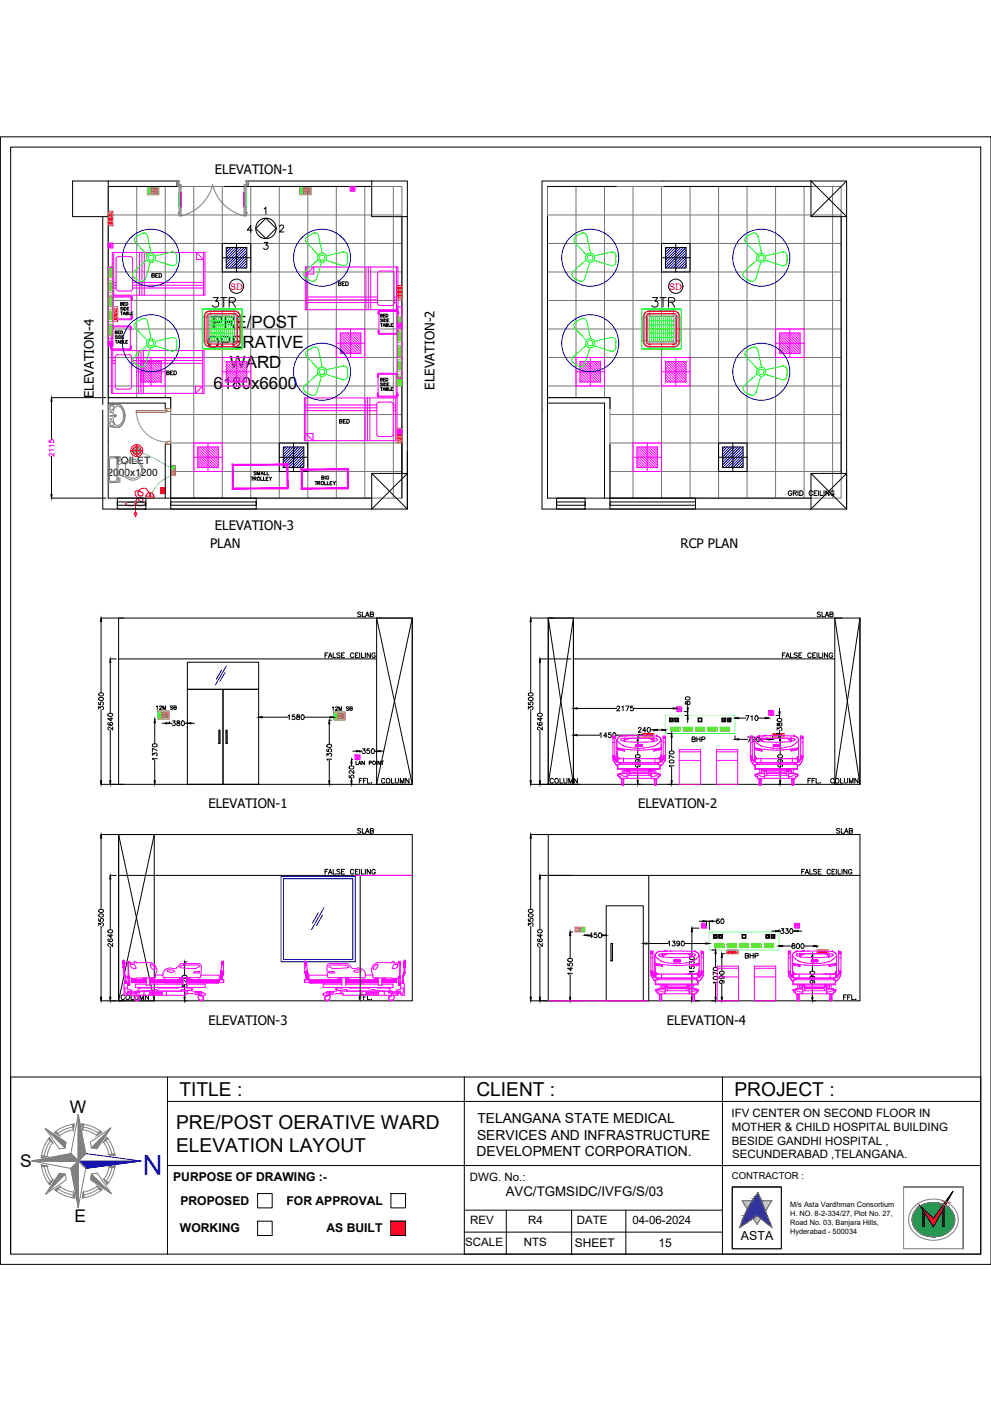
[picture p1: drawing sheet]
<svg xmlns="http://www.w3.org/2000/svg" width="420mm" height="594mm" viewBox="0 0 420 594" stroke-linecap="round" stroke-linejoin="round" font-family="sans-serif">
<defs><g id="words">
<text font-size="11.6" fill="#00f" x="68.8" y="489.9" transform="rotate(180 68.8 489.9)">N</text>
<g font-size="8.1">
<text x="76.1" y="464.8">TITLE :</text>
<text x="202" y="464.8">CLIENT :</text>
<text x="311.4" y="464.8">PROJECT :</text>
<text x="74.7" y="478.6">PRE/POST OERATIVE WARD</text>
<text x="74.7" y="488.4">ELEVATION LAYOUT</text>
</g>
<g font-size="7.9">
<text x="89.3" y="131.6">3TR</text>
<text x="275.5" y="131.6">3TR</text>
</g>
<g font-size="7.4">
<text x="29.6" y="471.8">W</text>
<text x="8.5" y="495.1">S</text>
<text x="31.7" y="518.3">E</text>
</g>
<g font-size="7.2">
<text x="89.9" y="139">PRE/POST</text>
<text x="87.7" y="147.6">OPERATIVE</text>
<text x="97.4" y="156.2">WARD</text>
<text x="90.5" y="164.8">6180x6600</text>
</g>
<g font-size="5.9">
<text x="202.4" y="476.2">TELANGANA STATE MEDICAL</text>
<text x="202.3" y="483.2">SERVICES AND INFRASTRUCTURE</text>
<text x="202.1" y="490.3">DEVELOPMENT CORPORATION.</text>
</g>
<text font-size="5.6" x="214.4" y="507">AVC/TGMSIDC/IVFG/S/03</text>
<g font-size="5.5">
<text x="91.1" y="73.6">ELEVATION-1</text>
<text x="184.2" y="165.2" transform="rotate(-90 184.2 165.2)">ELEVATION-2</text>
<text x="39.8" y="168.8" transform="rotate(-90 39.8 168.8)">ELEVATION-4</text>
<text x="91.1" y="224.6">ELEVATION-3</text>
<text x="89.1" y="232.3">PLAN</text>
<text x="288.6" y="232.4">RCP PLAN</text>
<text x="88.3" y="342.8">ELEVATION-1</text>
<text x="270.5" y="342.8">ELEVATION-2</text>
<text x="88.3" y="434.5">ELEVATION-3</text>
<text x="282.7" y="434.5">ELEVATION-4</text>
</g>
<g font-size="5.3">
<text x="150.6" y="262.8">SLAB</text>
<text x="345.7" y="262.8">SLAB</text>
<text x="292.5" y="315.7">BHP</text>
<text x="160.9" y="333.4">COLUMN</text>
<text x="232.5" y="333.4">COLUMN</text>
<text x="351.4" y="333.4">COLUMN</text>
<text x="150.6" y="354.5">SLAB</text>
<text x="353.8" y="354.5">SLAB</text>
<text x="314.1" y="525.8">ASTA</text>
</g>
<text font-size="5.3" fill="#f0f" x="50.4" y="425.1">COLUMN</text>
<g font-size="5.2">
<text x="73.4" y="500.9">PURPOSE OF DRAWING :-</text>
<text x="76.5" y="510.9">PROPOSED</text>
<text x="121.5" y="510.9">FOR APPROVAL</text>
<text x="76.3" y="522.2">WORKING</text>
<text x="138.4" y="522.2">AS BUILT</text>
</g>
<g font-size="5.1">
<text x="243.8" y="528.6">SHEET</text>
<text x="279.3" y="528.6">15</text>
</g>
<g font-size="4.9">
<text x="63.5" y="118.9">BED</text>
<text x="142.5" y="122.4">BED</text>
<text x="69.9" y="160.2">BED</text>
<text x="315" y="407.5">BHP</text>
<text x="310.1" y="473.6">IFV CENTER ON SECOND FLOOR IN</text>
<text x="310.2" y="479.4">MOTHER &amp; CHILD HOSPITAL BUILDING</text>
<text x="310.2" y="485.3">BESIDE GANDHI HOSPITAL ,</text>
<text x="310.4" y="491.2">SECUNDERABAD ,TELANGANA.</text>
<text x="199.3" y="500.7">DWG. No.:</text>
<text x="199.3" y="519.1">REV</text>
<text x="223.9" y="519.1">R4</text>
<text x="244.6" y="519.1">DATE</text>
<text x="268.1" y="519.1">04-06-2024</text>
<text x="197.3" y="528.4">SCALE</text>
<text x="222.1" y="528.4">NTS</text>
</g>
<g font-size="4.4">
<text x="143.2" y="180.6">BED</text>
<text x="65.6" y="302">12M SB</text>
<text x="140.1" y="302.3">12M SB</text>
</g>
<g font-size="4.3">
<text x="48.6" y="196.8">TOILET</text>
<text x="45.6" y="201.9">2000x1200</text>
</g>
<text font-size="4" x="310.3" y="499.9">CONTRACTOR :</text>
<g font-size="3.8" fill="#f00">
<text x="97.5" y="122.8">SD</text>
<text x="283.8" y="122.8">SD</text>
</g>
<g font-size="3.1">
<text x="335" y="515.7">H. NO. 8-2-334/27, Plot No. 27,</text>
<text x="335" y="511.9">M/s Asta Vardhman Consortium</text>
<text x="335" y="519.4">Road No. 03, Banjara Hills,</text>
<text x="335" y="523.1">Hyderabad - 500034</text>
</g>
</g></defs>
<!-- layer: ELE-4M UPS P.SB -->
<g fill="none" stroke="#767676" stroke-width=".42">
<path d="M45.9 79.1h124.5v132.1h-98v-42.6h-26.5zM58 79.1v89.5M70.1 79.1v89.5M82.1 79.1v132.1M94.2 79.1v132.1M106.3 79.1v132.1M118.4 79.1v132.1M130.5 79.1v132.1M142.6 79.1v132.1M154.7 79.1v132.1M166.8 79.1v132.1M232.1 79.1h124.5v132.1h-98v-42.6h-26.5z"/>
<path d="M244.2 79.1v89.5M256.3 79.1v89.5M268.4 79.1v132.1M280.5 79.1v132.1M292.6 79.1v132.1M304.7 79.1v132.1M316.7 79.1v132.1M328.8 79.1v132.1M340.9 79.1v132.1M353 79.1v132.1M45.9 91.2h124.5M232.1 91.2h124.5"/>
<path d="M45.9 103.2h124.5M45.9 115.3h124.5M232.1 103.2h124.5M232.1 115.3h124.5M45.9 127.4h124.5M45.9 139.5h124.5M232.1 127.4h124.5M232.1 139.5h124.5M45.9 151.6h124.5M232.1 151.6h124.5M45.9 163.7h124.5M72.4 175.8h98"/>
<path d="M232.1 163.7h124.5M258.6 175.8h98M72.4 187.9h98M72.4 199.9h98M258.6 187.9h98M258.6 199.9h98"/>
</g>
<!-- layer: ELE-LIGHTING WIRING -->
<path d="M58 191.1l6.7 2.9 8.7 5M73.4 201l-3.4 2-2.5 1.9-1.8 2.1-2.1 3.4" fill="none" stroke="#63d7b6" stroke-width=".42"/>
<!-- layer: ELE-12W LED -->
<g fill="none" stroke="#f00" stroke-width=".42">
<path d="M55.4 191.1h5.1M58 188.5v5.1"/>
<circle cx="58" cy="191.1" r="2.54"/>
<circle cx="58" cy="191.1" r="1.73"/>
</g>
<g fill="none" stroke="#989898" stroke-width=".42">
<path d="M56.4 191.8l2.3-2.3-2.3 2.3M57 189.7l-.4 .4M57.4 189.5l-1 1M57.5 189.4l-1.2 1.2M57.7 189.4l-1.4 1.4M57.9 189.4l-1.6 1.6M58 189.4l-1.8 1.7M58.2 189.4l-1.9 1.9M58.3 189.4l-2 2M58.4 189.4l-2.1 2.1M58.5 189.5l-2.2 2.2M58.9 189.6l-2.4 2.4"/>
<path d="M59 189.7l-2.4 2.4M59.1 189.8l-2.4 2.4M59.2 189.9l-2.4 2.5 2.5-2.4M59.4 190.1l-2.4 2.4M59.4 192l-.5 .5M59.5 190.2l-2.4 2.4M59.5 190.4l-2.2 2.2M59.6 190.4l-2.3 2.3M59.6 191.7l-1.1 1M59.6 190.6l-2.2 2.1M59.6 191.5l-1.2 1.2M59.7 190.7l-2.1 2.1"/>
<path d="M59.7 190.8l-2 2M59.7 191.4l-1.4 1.4M59.7 190.9l-1.9 1.9M59.7 191.2l-1.6 1.6M59.7 191.1l-1.7 1.7"/>
</g>
<!-- layer: ELE-EXHAUST FAN -->
<path d="M53.3 213.5a3.7 3.7 0 0 1 4.2 .2 3.3 3.3 0 0 1-4.3 0zM56.9 217.6h1.1l-.5 1.5zM57.5 213.7v3.9M57.6 213.5a3.7 3.7 0 0 1 4.1 .2 3.3 3.3 0 0 1-4.2 0zM61.9 210.4h3.3M61.9 210.4v.8h3.3v-.8M61.9 210.4a1.65 1.65 0 0 1 1.7-1.5 1.65 1.65 0 0 1 1.6 1.5M63.5 210.4v-1.5l-1.9-1.8-1.6 .2-1.3 1.1v1.5l.5 .4h.7l.8-.6-.2-.7-1.4-.7-1.5-.1-.3 .5 .1 .8 1.3 2.4 1.3 .8 .4-.2 .2-.8-.1-.7-.4-.2-1.5 .4-.8 .9-.3 1.7M63.8 208.9v1.5" fill="none" stroke="#f00" stroke-width=".42"/>
<g fill="none" stroke="#ffbf00" stroke-width=".42">
<path d="M62.5 79.1h4.9v3.5h-4.9zM63.6 79.6h.6v1.1h-.6zM64.3 79.6h.5v1.1h-.5zM65 79.6h.5v1.1h-.5zM65.8 79.6h1.2v1.1h-1.2zM127 79.1h4.9v3.5h-4.9zM128.2 79.6h.5v1.1h-.5zM128.9 79.6h.5v1.1h-.5zM129.6 79.6h.5v1.1h-.5zM130.4 79.6h1.1v1.1h-1.1zM63.6 81h.6v1.1h-.6zM64.3 81h.5v1.1h-.5z"/>
<path d="M65 81h.5v1.1h-.5zM65.8 81h1.2v1.1h-1.2zM66.2 81.4l.2 .1M66.3 80l-.1 .1M66.3 80.3l.1 .1M66.3 81.7h.1M66.6 80.1l-.2 .1M66.6 81.4l-.2 .1M66.6 81.5h-.2M128.2 81h.5v1.1h-.5zM128.9 81h.5v1.1h-.5zM129.6 81h.5v1.1h-.5z"/>
<path d="M130.4 81h1.1v1.1h-1.1zM130.8 81.5h.1M130.8 80v.1M130.9 80.2v.2M130.9 81.6v.1M131.1 80.1l-.1 .1M131.1 81.4l-.1 .1M131.1 81.5h-.1M66.9 301.5h4.9v3.5h-4.9zM68 303.4h.5v1h-.5zM68.7 303.4h.5v1h-.5zM69.4 303.4h.5v1h-.5z"/>
<path d="M70.2 303.4h1.2v1h-1.2zM70.6 303.8l.2 .1M70.7 303.8l.1 .1M70.7 304.1h.1M71 303.8l-.2 .1M71 303.9h-.2M141.5 301.9h4.9v3.5h-4.9zM142.6 303.8h.6v1h-.6zM143.3 303.8h.6v1h-.6zM144 303.8h.6v1h-.6zM144.8 303.8h1.2v1h-1.2zM145.2 304.2l.2 .1"/>
<path d="M145.3 304.2l.1 .1M145.3 304.5h.1M145.6 304.2l-.2 .1M145.6 304.3h-.2"/>
<circle cx="66.4" cy="81.5" r=".38"/>
<circle cx="66.4" cy="80.2" r=".38"/>
<circle cx="66.4" cy="80.2" r=".03"/>
<circle cx="66.4" cy="81.5" r=".03"/>
<circle cx="130.9" cy="81.5" r=".38"/>
<circle cx="130.9" cy="80.2" r=".38"/>
<circle cx="130.9" cy="81.5" r=".03"/>
<circle cx="130.9" cy="80.2" r=".03"/>
<circle cx="70.8" cy="303.9" r=".38"/>
<circle cx="70.8" cy="303.9" r=".03"/>
<circle cx="145.4" cy="304.3" r=".38"/>
<circle cx="145.4" cy="304.3" r=".03"/>
</g>
<path d="M62.9 79.6h.6v1.1h-.6zM127.5 79.6h.5v1.1h-.5zM62.9 81h.6v1.1h-.6zM127.5 81h.5v1.1h-.5zM67.3 303.4h.5v1h-.5zM141.9 303.8h.6v1h-.6z" fill="none" stroke="#0f0" stroke-width=".42"/>
<!-- layer: ELE-4M RAW P.SB -->
<path d="M72.4 197.4h2v4.2h-2zM72.7 199.7h1.5v.6h-1.5zM72.7 198.7h1.5v.6h-1.5zM72.7 200.6h1.5v.7h-1.5zM243.8 393.2h4.2v2h-4.2zM244.1 393.5h.6v1.5h-.6zM245.1 393.5h.6v1.5h-.6zM246 393.5h.7v1.5h-.7z" fill="none" stroke="#ffbf00" stroke-width=".42"/>
<path d="M72.7 197.8h1.5v.6h-1.5zM247 393.5h.6v1.5h-.6z" fill="none" stroke="#0f0" stroke-width=".42"/>
<!-- layer: ELE-1 NO 6-16A RAW POWER SOCKET -->
<path d="M68 206.8h2.1v2.5h-2.1zM68.4 208.4h1.3M68.4 207.2h1.3v1.7h-1.3zM68.5 208.5h1.1v.3h-1.1zM68.7 208l.1 .2zM68.7 207.5h.1M69.2 207.7l.3 .1z" fill="none" stroke="#f00" stroke-width=".42"/>
<!-- layer: WALL -->
<g fill="none" stroke="#000" stroke-width=".42">
<path d="M45.9 76.8h29.1v2.3h-29.1M95.2 79.1h62.4M157.6 76.8h-52.3v2.3M232.1 79.1h29.2M281.4 79.1h62.4M343.8 76.8h-114v139.1h114M43.6 91.9v79.6M45.9 91.9v119.3h111.7M170.4 91.9v119.3M172.7 91.9v124l-15.1-15.1M232.1 91.9v119.3h111.7M356.6 91.9v108.9"/>
<path d="M358.9 91.9v124M43.6 173.9v42h114l15.1-15.1M45.9 168.6h26.5v4.7h-2.3v-2.4h-24.2M232.1 170.9h24.2v40.3M232.1 168.6h26.5v4.7M258.6 188.4v22.8M70.1 211.2v-22.8h2.3v22.8"/>
</g>
<!-- layer: furniture -->
<g fill="none" stroke="#f0f" stroke-width=".42">
<path d="M47.6 107h39.3v18.2h-39.3zM48.2 107v18.2M48.2 119.8h1M49.2 109.8l.3-.7 .7-.3h5l.9 .6 .1 13-.3 .7-.7 .3h-5l-.7-.3-.3-.7M49.2 109.8v12.6M56.2 119.8h30.1M59.2 107v18.2M60.2 107v18.2M61.2 107v18.2M83.3 107l3 3.1h-3zM86.3 107v18.2M129.4 113.2h39.3v18.1h-39.3z"/>
<path d="M130 113.2v18.1M130 116.2l3-3v3zM155.1 113.2v18.1M156.2 113.2v18.1M157.2 113.2v18.1M160.4 115.3l.7-.3h5l.9 .6 .1 13-.6 .9-5.4 .1-.9-.7-.1-12.9zM168.1 113.2v18.1M47 138.7v1.1M47 138.7h.2M47 138.8h.2M47 138.9h.2M47 139h.2"/>
<path d="M47 139.2h.2M47 139.8h.2M47 139.7h.2M47 139.6h.2M47 139.5h.2M47 139.3h.2M47.2 138.2h8.1v10.1h-8.1zM47.4 125.9v1.2M47.4 134v1.2M47.4 127.1h.2M47.4 125.9h.2M47.4 126.9h.2"/>
<path d="M47.4 126.8h.2M47.4 126.7h.2M47.4 126.6h.2M47.4 126h.2M47.4 126.1h.2M47.4 126.2h.2M47.4 126.4h.2M47.4 135.1h.2M47.4 135h.2M47.4 134.9h.2M47.4 134.8h.2M47.4 134.7h.2"/>
<path d="M47.4 134h.2M47.4 134.2h.2M47.4 134.3h.2M47.4 134.4h.2M47.4 134.5h.2M47.6 125.5h8.1v10.1h-8.1zM48.2 122.1h1M48.2 121h1M55.3 138.7h.2M55.3 138.8h.2M55.3 138.9h.2M55.3 139h.2"/>
<path d="M55.3 139.2h.2M55.3 139.8h.2M55.3 139.7h.2M55.3 139.6h.2M55.3 139.5h.2M55.3 139.3h.2M55.5 138.7v1.1M55.5 138.7l-7.9-.1v9.3l7.9-.1M55.7 127.1h.2v-1.2h-7.9v9.3h7.7M55.7 126.9h.2M55.7 126.8h.2M55.7 126.7h.2"/>
<path d="M55.7 126.6h.2M55.7 126h.2M55.7 126.1h.2M55.7 126.2h.2M55.7 126.4h.2M55.7 134h.2v1.1h-.2M55.7 135h.2M55.7 134.9h.2M55.7 134.8h.2M55.7 134.7h.2M55.7 134h.2M55.7 134.2h.2"/>
<path d="M55.7 134.3h.2M55.7 134.4h.2M55.7 134.5h.2M55.9 125.9v1.2M55.9 134v1.2M56.2 122.1h30.1M56.2 121h30.1M130 128.3h30.1M130 127.1h30.1M130 125.9h30.1M160.4 132.1v1.1M160.4 132.1h7.9v9.3h-7.6"/>
<path d="M160.4 133.2h.3M160.4 133.1h.3M160.4 133h.3M160.4 132.9h.3M160.4 132.7h.3M160.4 132.1h.3M160.4 132.3h.3M160.4 132.4h.3M160.4 132.5h.3M160.4 132.6h.3M160.4 132.1v1.2M160.7 131.7h8v10.1h-8z"/>
<path d="M167.1 128.3h1M167.1 127.1h1M167.1 125.9h1M168.7 132.1h.3M168.7 133.2h.3M168.7 133.1h.3M168.7 133h.3M168.7 132.9h.3M168.7 132.7h.3M168.7 132.3h.3M168.7 132.4h.3M168.7 132.5h.3"/>
<path d="M168.7 132.6h.3M169 132.1v1.1M169 132.1v1.2M47 146.7v1.2M47 147.9h.2M47 146.8h.2M47 146.9h.2M47 147h.2M47 147.1h.2M47 147.2h.2M47 147.8h.2M47 147.7h.2"/>
<path d="M47 147.6h.2M47 147.5h.2M47 147.4h.2M47 146.7h.2M47.2 148.7h39.3v18.1h-39.3zM47.8 148.7v18.1M47.8 151.7h1M47.8 152.9h1M47.8 154.1h1M49.1 150.7l.7-.3h5l.9 .6 .1 13-.6 .9-5.4 .1-.9-.6-.1-13zM55.3 147.9h.2M55.3 146.8h.2"/>
<path d="M55.3 146.9h.2M55.3 147h.2M55.3 147.1h.2M55.3 147.2h.2M55.3 147.7h.2M55.3 147.6h.2M55.3 147.5h.2M55.3 147.4h.2M55.3 146.7h.2M55.5 146.7v1.2M55.8 151.7h30.1M55.8 152.9h30.1"/>
<path d="M55.8 154.1h30.1M58.8 148.7v18.1M59.8 148.7v18.1M60.8 148.7v18.1M85.9 148.7v18.1M160.1 158.7v1.2M160.1 158.9h.2M160.1 159h.2M160.1 159.1h.2M160.1 159.2h.2M160.1 159.9h.2M160.1 159.8h.2"/>
<path d="M160.1 159.7h.2M160.1 159.6h.2M160.1 159.5h.2M160.1 159.4h.2M160.3 158.3h8.1v10.1h-8.1zM160.3 158.7h7.7v9.3h-7.9M160.3 158.7h-.2v1.2M160.4 140.1v1.2M160.4 141.3h.3M160.4 141.2h.3M160.4 141h.3M160.4 140.9h.3"/>
<path d="M160.4 140.8h.3M160.4 140.1h.3M160.4 140.2h.3M160.4 140.3h.3M160.4 140.4h.3M160.4 140.5h.3M160.4 140.7h.3M168.4 158.7h.2v1.2M168.4 158.9h.2M168.4 159h.2M168.4 159.1h.2M168.4 159.2h.2"/>
<path d="M168.4 159.9h.2M168.4 159.8h.2M168.4 159.7h.2M168.4 159.6h.2M168.4 159.5h.2M168.4 159.4h.2M168.6 158.7v1.2M168.7 141.3h.3M168.7 141.2h.3M168.7 141h.3M168.7 140.9h.3M168.7 140.8h.3"/>
<path d="M168.7 140.1h.3M168.7 140.2h.3M168.7 140.3h.3M168.7 140.4h.3M168.7 140.5h.3M168.7 140.7h.3M169 140.1v1.2M82.9 163.8h3l-3 3zM129.1 168.7h39.3v18.2h-39.3zM129.7 168.7v18.2M129.7 171.7h30.1M129.7 172.9h30.1"/>
<path d="M129.7 174.1h30.1M154.8 168.7v18.2M155.8 168.7v18.2M156.8 168.7v18.2M160 170.8l.7-.3h5l.9 .6 .1 13-.6 .9-5.4 .1-.9-.6v-13zM160.1 166.8v1.2M160.1 166.8h.2M160.1 166.9h.2M160.1 167h.2M160.1 167.2h.2M160.1 167.3h.2M160.1 167.8h.2"/>
<path d="M160.1 167.7h.2M160.1 167.6h.2M160.1 167.5h.2M166.7 171.7h1.1M166.7 172.9h1.1M166.7 174.1h1.1M167.8 168.7v18.2M168.4 166.8h.2M168.4 168h.2M168.4 166.9h.2M168.4 167h.2M168.4 167.2h.2"/>
<path d="M168.4 167.3h.2M168.4 167.8h.2M168.4 167.7h.2M168.4 167.6h.2M168.4 167.5h.2M168.6 166.8v1.2M129.7 183.8h3v3.1z"/>
</g>
<!-- layer: COL -->
<g fill="none" stroke="#000" stroke-width=".42">
<path d="M30.8 76.8h15.1v15.1h-15.1zM157.6 76.8h15.1v15.1h-15.1zM343.8 76.8h15.1v15.1h-15.1zM343.8 76.8l15.1 15.1M358.9 76.8l-15.1 15.1M157.6 200.8h15.1v15.1h-15.1zM343.8 200.8h15.1v15.1h-15.1zM343.8 200.8l15.1 15.1M358.9 200.8l-15.1 15.1M159.7 262.1h15.1v70.5h-15.1zM159.7 262.1l15.1 70.5M174.8 262.1l-15.1 70.5"/>
<path d="M232.4 262.1h10.7v70.5h-10.7zM232.4 262.1l10.7 70.5M243.1 262.1l-10.7 70.5M353.9 262.1h10.7v70.5h-10.7zM353.9 262.1l10.7 70.5M364.6 262.1l-10.7 70.5M50.3 353.9h15.1v70.5h-15.1zM50.3 353.9l15.1 70.5M65.4 353.9l-15.1 70.5"/>
</g>
<!-- layer: DOOR -->
<path d="M57.8 174.2a13.3 13.3 0 0 0 13.3 13.3" fill="none" stroke="#5ca1b8" stroke-width=".42"/>
<path d="M57.8 174.2h12.6v.7h-12.6zM70.4 173.3h2v.9l-.3 .3-1.7-.3zM70.4 187.5l1.7-.3 .3 .3v.9h-2zM72.1 187.2h.1" fill="none" stroke="#b88a00" stroke-width=".42"/>
<!-- layer: Window -->
<path d="M49.7 211.2h12.1v4.7h-12.1zM49.7 212.8h12.1v1.4h-12.1zM72.4 211.2h36.2v4.7h-36.2zM72.4 212.8h36.2v1.4h-36.2zM236 211.2h12.1v4.7h-12.1zM236 212.8h12.1v1.4h-12.1zM258.6 211.2h36.3v4.7h-36.3zM258.6 212.8h36.3v1.4h-36.3z" fill="none" stroke="#000" stroke-width=".42"/>
<!-- layer: WALL -->
<g fill="none" stroke="#808080" stroke-width=".42">
<path d="M45.9 171.8l3.7-.5a4.3 4.3 0 0 1 3.5 4.8l-.3 1.9M45.9 171.9l3.8-.4a4.8 4.8 0 0 1 3.1 5.7l-.7 2.1-1.6 1.7-4.6-.3M46.1 172.1v8.5M46.7 174.7h.5M46.7 176.3h.6M46.7 177.8h.6M47 174.5v.5M47 176.1v.5M47 177.6v.5M48.1 176.3h1.3M48.2 178.9l-.1 .2a.88 .88 0 0 0-1.3-.1 .88 .88 0 0 0 .2 1.4 .88 .88 0 0 0 1.3-.5l.1-.5M48.4 173.2h-.2a.89 .89 0 0 0-.8-1.2 .89 .89 0 0 0-.9 1.1 .81 .81 0 0 0 .7 .8 .81 .81 0 0 0 .9-.4l.1 .1"/>
<path d="M48.6 172.8a1.99 1.99 0 0 1 2.2-.4 1.99 1.99 0 0 1 1.2 1.8 4.6 4.6 0 0 1-2.1 6.2 2.67 2.67 0 0 1-2-3.2l.1-2.7zM48.8 175.7v1.2M52.8 178l-.1 .5a3.2 3.2 0 0 1-3.1 2.8l-3.7-.4M45.9 193.7h4.2v10.9h-4.2zM46.5 194.3l2.6-.1 .4 .4v9.1l-.4 .4h-2.3l-.4-.4zM50.1 197.1l3.1-1.1a4.4 4.4 0 0 1 6.1 .1 4.4 4.4 0 0 1 0 6.1 4.4 4.4 0 0 1-6.1 .1l-3.1-1.1M50.1 195h.2v-1.1h.5v1.6h-.7M53.6 196.5a3.8 3.8 0 0 1 5.5 .1 3.8 3.8 0 0 1-.5 5.5 3.8 3.8 0 0 1-5.4-.9v-4.1zM50.1 202.8h.7v1.5h-.5v-1h-.2"/>
<circle cx="47" cy="174.7" r=".13"/>
<circle cx="47" cy="177.8" r=".13"/>
<circle cx="47" cy="176.3" r=".13"/>
<circle cx="48.8" cy="176.3" r=".31"/>
<circle cx="48.8" cy="176.3" r=".22"/>
<circle cx="48.8" cy="176.3" r=".44"/>
</g>
<!-- layer: ELE-2NOS OF 6-16 RAW POWER SOCKET -->
<g fill="none" stroke="#ff7f00" stroke-width=".42">
<path d="M45.9 89.6h2v6.1h-2zM46.2 90.3h1.3v4.7h-1.3zM46.2 91.5h1.3M46.2 93.3h1.3M46.2 93.2h1.3M46.2 92.8h1.3M46.2 92.7h1.3M46.2 94.4h1.3M46.2 94.5h1.3M46.4 93.2v-.4h1v.4M46.4 94.5v.4M46.5 90.8l.2 .1z"/>
<path d="M46.5 92.1h.2zM46.5 93.8l.2 .1zM47.1 91.1h.1M47.1 92.4h.1M47.1 94.1h.1M47.1 90.5l.1 .2zM47.1 91.7l.1 .2zM47.1 93.5l.1 .1zM47.4 94.5v.4M47.9 130h2v6.2h-2zM48.3 130.8h1.3v4.6h-1.3zM48.3 131.9h1.3"/>
<path d="M48.3 133.7h1.3M48.3 133.2h1.3M48.3 133.1h1.3M48.3 134.9h1.3M48.4 133.3v.3M48.4 135h1v.4h-1zM48.5 131.3l.2 .1zM48.5 132.5l.2 .1zM48.5 134.3h.2zM49.1 131.6h.1M49.1 132.8h.1M49.1 134.6h.1"/>
<path d="M49.1 131l.1 .1zM49.2 132.2h.1M49.1 133.9l.1 .2zM49.2 132.3h.1M49.2 131.7h.1M49.2 134.6h.1M49.4 133.3v.3M168.4 121.1h2v6.1h-2zM168.7 121.8h1.3v4.7h-1.3zM168.7 125.3h1.3M168.7 123.5h1.3M168.7 123.6h1.3"/>
<path d="M168.7 124h1.3M168.7 124.1h1.3M168.7 122.3h1.3M168.9 121.9h1v.4h-1zM168.9 123.6v.4M168.9 121.9v.4M169 126.1l.2 .2zM169 124.9l.2 .2zM169 123.2l.2 .1zM169.1 125.7h.1M169.1 124.4h.1M169.1 122.7h.1"/>
<path d="M169.6 125.9h.2zM169.6 124.7h.2zM169.6 122.9h.2zM169.9 123.6v.4M168.4 181.6h2v6.2h-2zM168.7 182.4h1.3v4.6h-1.3zM168.7 185.8h1.3M168.7 184h1.3M168.7 184.1h1.3M168.7 184.6h1.3M168.7 182.9h1.3M168.7 182.8h1.3"/>
<path d="M168.9 182.4v.4h1v-.4M168.9 184.1v.4M168.9 182.4v.4M169 186.6l.2 .2zM169 185.4l.2 .2zM169 183.7l.2 .1zM169.1 186.2h.1M169.1 185h.1M169.1 183.2h.1M169.6 186.4h.2zM169.6 185.2h.2zM169.6 183.4l.2 .1z"/>
<path d="M169.9 184.1v.4M272.3 311h5v1.6h-5zM272.9 311.3h3.8v1.1h-3.8zM273 311.4h.3v.8h-.3M273.3 311.3v1.1M273.6 312h.1M273.8 311.6h.1M274.1 312.1h.1M274.3 311.3v1.1M274.4 311.4h.3v.8h-.3zM274.7 311.3v1.1M275 312h.1"/>
<path d="M275.2 311.6h.1M275.5 312.1h.1M275.7 311.3v1.1M276 312h.1M276.2 311.6h.1M276.5 312.1h.1M327.5 311h5v1.6h-5zM328.2 311.3h3.7v1.1h-3.7zM328.2 311.4h.3M328.2 312.2h.3M328.5 311.3v1.1M328.6 311.3v1.1"/>
<path d="M328.8 312h.1M329 311.6h.1M329.3 312.1h.1M329.5 311.3v1.1M329.6 311.4h.3v.8h-.3M329.9 311.3v1.1M330.2 312h.1M330.4 311.6h.1M330.7 312.1h.1M330.9 311.3v1.1M331.2 312h.1M331.4 311.6h.1"/>
<path d="M331.7 312.1h.1M308 402.8h4.9v1.6h-4.9zM308.6 403.1h3.7v1.1h-3.7zM308.6 403.2h.3M308.6 404h.3M309 403.1v1.1M309.3 403.8h.1M309.4 403.4h.1M309.7 403.9h.1M309.9 403.1v1.1M310 403.1v1.1M310 403.2h.3"/>
<path d="M310 404h.3M310.4 403.1v1.1M310.7 403.8h.1M310.8 403.4h.1M310.9 403.4h.1M311.1 403.9h.1M311.3 403.1v1.1M311.4 403.1v1.1M311.7 403.8h.1M311.8 403.4h.1M312.1 403.9h.1M346.4 402.8h4.9v1.6h-4.9z"/>
<path d="M347 403.1h3.7v1.1h-3.7zM347 403.2h.3M347 404h.3M347.4 403.1v1.1M347.7 403.8h.1M347.8 403.4h.1M347.9 403.4h.1M348.1 403.9h.1M348.3 403.1v1.1M348.4 403.1v1.1M348.4 403.2h.3M348.4 404h.3"/>
<path d="M348.8 403.1v1.1M349.1 403.8h.1M349.2 403.4h.1M349.5 403.9h.1M349.7 403.1v1.1M350 403.8h.1M350.2 403.4h.1M350.5 403.9h.1"/>
</g>
<!-- layer: ELE.LAN POINT -->
<g fill="none" stroke="#f0f" stroke-width=".42">
<path d="M148.4 79.1h2.1v2h-2.1zM148.8 79.4h1.4v1.3h-1.4zM149.4 79.8l.3 .4h-.4zM45.9 103.1h2v2.1h-2zM46.2 103.5h1.4v1.3h-1.4zM46.6 104l.4-.1v.5zM46.6 104.1l.4-.2v.4zM168.4 136.9h2v2.1h-2zM168.7 137.3h1.3v1.4h-1.3zM169.3 137.8l.4 .3-.4 .1zM45.9 144.6h2v2.1h-2zM46.2 145h1.4v1.4h-1.4z"/>
<path d="M46.6 145.6l.4-.1v.4zM168.4 182h2v2.1h-2zM168.7 182.4h1.3v1.3h-1.3zM169.3 182.9l.4 .2-.4 .1zM286.9 299.7h2.1v2.1h-2.1zM287.3 300.1h1.4v1.3h-1.4zM287.9 300.5l.3 .4h-.4zM325.9 301.3h2.1v2.1h-2.1zM326.3 301.7h1.4v1.3h-1.4zM326.9 302.1l.3 .4h-.4zM150.5 320.1h2.1v2h-2.1zM150.9 320.4h1.4v1.4h-1.4z"/>
<path d="M151.5 320.8l.3 .4h-.4zM297.4 391.5h2.1v2.1h-2.1zM297.8 391.9h1.4v1.3h-1.4zM298.4 392.3l.3 .4h-.4zM336.9 391.5h2.1v2.1h-2.1zM337.3 391.9h1.4v1.3h-1.4zM337.9 392.2l.3 .5h-.5zM337.9 392.3l.3 .4h-.4z"/>
</g>
<!-- layer: ELE. 2N0S OF 6-16 UPS SOCKETS -->
<g fill="none" stroke="#6edd00" stroke-width=".42">
<path d="M45.9 119h2v5h-2zM45.9 112.8h2v5h-2zM46.2 113.6h1.3v3.4h-1.3zM46.2 119.8h1.3v3.4h-1.3zM46.2 115.3h1.3M46.2 114.8h1.3M46.2 116.5h1.3M46.2 116.6h1.3M46.4 114.9h1v.3h-1zM46.4 116.6v.4M46.5 114.1l.2 .1zM46.5 115.9h.2z"/>
<path d="M47.1 114.4h.1M47.1 116.2h.1M47.1 120l.1 .1zM47.1 113.8l.1 .2zM47.1 115.5l.1 .2zM47.4 116.6v.4M45.9 137.5h2v4.9h-2zM45.9 131.3h2v5h-2zM45.9 125.2h2v4.9h-2zM46.2 138.2h1.3v3.5h-1.3zM46.2 125.9h1.3v3.4h-1.3zM46.2 132.1h1.3v3.4h-1.3z"/>
<path d="M46.2 140h1.3M46.2 139.9h1.3M46.2 139.5h1.3M46.2 139.4h1.3M46.2 133.8h1.3M46.2 133.3h1.3M46.2 133.2h1.3M46.2 135h1.3M46.2 135.1h1.3M46.2 127.7h1.3M46.2 127.6h1.3M46.2 127.1h1.3"/>
<path d="M46.2 128.8h1.3M46.2 128.9h1.3M46.2 121.4h1.3M46.2 120.9h1.3M46.2 122.7h1.3M46.4 121h1v.4h-1zM46.4 122.8v.4M46.4 127.2v.4M46.4 128.9v.4M46.4 133.3v.4M46.4 135.5v-.4h1v.4M46.4 139.5v.4"/>
<path d="M46.5 138.8h.2zM46.5 132.6l.2 .1zM46.5 134.4h.2zM46.5 126.4l.2 .1zM46.5 128.2h.2zM46.5 120.3h.2zM46.5 122l.2 .1zM47.1 139.1h.1M47.1 132.9h.1M47.1 134.7h.1M47.1 126.7h.1M47.1 128.5h.1"/>
<path d="M47.1 120.6h.1M47.1 122.3h.1M47.1 138.4l.1 .2zM47.1 134l.1 .2zM47.1 126.1l.1 .2zM47.1 127.9l.1 .1zM47.1 121.7l.1 .2zM47.2 132.3h.1M47.4 122.8v.4M47.4 127.2v.4M47.4 128.9v.4M47.4 133.3v.4"/>
<path d="M47.4 139.5v.4M168.4 134.1h2v4.9h-2zM168.7 134.9h1.3v3.4h-1.3zM168.7 136.6h1.3M168.7 136.5h1.3M168.7 136.1h1.3M168.7 136h1.3M168.7 137.7h1.3M168.9 137.9h1v.3h-1zM168.9 136.1v.4M168.9 137.9v.3M169 135.6l.2 .2z"/>
<path d="M169 137.4l.2 .2zM169.1 135.2h.1M169.1 136.9h.1M169.6 135.4h.2zM169.6 137.1l.2 .1zM169.9 136.1v.4M46.2 141.1h1.3M46.4 141.2h1v.4h-1zM46.5 140.5l.2 .1zM47.1 140.8h.1M47.1 140.2l.1 .1zM168.4 140.2h2v5h-2z"/>
<path d="M168.4 146.4h2v5h-2zM168.4 152.6h2v4.9h-2zM168.4 158.7h2v5h-2zM168.7 141h1.3v3.4h-1.3zM168.7 147.2h1.3v3.4h-1.3zM168.7 153.3h1.3v3.4h-1.3zM168.7 159.5h1.3v3.4h-1.3zM168.7 142.8h1.3M168.7 142.7h1.3M168.7 142.2h1.3M168.7 143.9h1.3M168.7 148.9h1.3"/>
<path d="M168.7 148.8h1.3M168.7 148.4h1.3M168.7 148.3h1.3M168.7 150.1h1.3M168.7 155.1h1.3M168.7 155h1.3M168.7 154.5h1.3M168.7 156.2h1.3M168.7 156.3h1.3M168.9 144h1v.4h-1zM168.9 150.2h1v.4h-1zM168.9 156.3v.4h1v-.4"/>
<path d="M168.9 142.3v.3M168.9 148.4v.4M168.9 154.6v.4M168.9 144v.4M168.9 150.2v.4M168.9 156.3v.4M169 141.8l.2 .2zM169 143.5l.2 .2zM169 148l.2 .1zM169 149.7l.2 .2zM169 154.1l.2 .2zM169 155.9l.2 .1z"/>
<path d="M169.1 141.3h.1M169.1 143.1h.1M169.1 147.5h.1M169.1 149.2h.1M169.1 153.6h.1M169.1 155.4h.1M169.1 159.8h.1M169.6 141.5l.2 .1zM169.6 143.3h.2zM169.6 147.7h.2zM169.6 149.5h.2zM169.6 153.9h.2z"/>
<path d="M169.6 155.6h.2zM169.9 142.3v.3M169.9 148.4v.4M169.9 154.6v.4M168.7 161.2h1.3M168.7 160.7h1.3M168.7 160.6h1.3M168.7 162.4h1.3M168.9 160.7v.4M168.9 162.5v.4M169 160.3l.2 .1zM169 162l.2 .2z"/>
<path d="M169.1 161.6h.1M169.6 160l.2 .1zM169.6 161.8h.2zM169.9 160.7v.4M169.9 162.5v.4M284.4 308.4h4v1.6h-4zM285 308.7h2.8v1h-2.8zM285 309.6h.3M285 308.8h.3M285.4 308.7v1M285.6 308.9h.1M285.7 309h.1"/>
<path d="M285.9 309.4h.1M286.1 309h.1M286.4 308.7v1M286.5 308.8h.3v.8h-.3zM286.5 308.8h.3M286.8 308.7v1M287.1 308.9h.1M287.4 309.4h.1M287.6 308.9h.1M287.5 309h.1M289.6 308.4h4v1.6h-4zM290.3 308.8h.3v.8h-.3z"/>
<path d="M290.3 308.8h.3M290.6 308.7v1h-.4v-1h2.8v1M290.9 308.9h.1M291.2 309.4h.1M291.4 308.9h.1M291.3 309h.1M291.6 308.7v1M291.7 308.7v1M291.7 309.6h.3M291.7 308.8h.3M292 308.7v1M292.1 308.7v1"/>
<path d="M292.3 308.9h.1M292.4 309h.1M292.6 309.4h.1M292.8 309h.1M294.9 308.4h4v1.6h-4zM295.5 309.7v-1h2.8v1M295.5 309.6h.3M295.5 308.8h.3M295.8 308.7v1M295.9 308.7v1M296.1 308.9h.1M296.2 309h.1"/>
<path d="M296.4 309.4h.1M296.6 309h.1M296.8 308.7v1M296.9 308.8h.3v.8h-.3M296.9 308.8h.3M297.3 308.7v1M297.5 308.9h.1M297.8 309.4h.1M298 309h.1M300.1 308.4h4v1.6h-4zM300.7 308.8h.4v.8h-.4M300.7 308.8h.4"/>
<path d="M301.1 308.7v1h2.4v-1h-2.8v1M301.3 308.9h.1M301.6 309.4h.1M301.8 309h.1M302.1 308.7v1M302.2 309.6h.3M302.2 308.8h.3M302.5 308.7v1M302.6 308.7v1M302.8 308.9v.1M302.8 309h.1M303 309.4h.1"/>
<path d="M303.1 309.4h.1M303.3 308.9h.1M303.2 309h.1M305.3 308.4h4.1v1.6h-4.1zM306 308.7h2.7v1h-2.7zM306 309.6h.3M306 308.8h.3M306.3 308.7v1M306.4 308.7v1M306.6 308.9v.1M306.6 309h.1M306.8 309.4h.1"/>
<path d="M306.9 309.4h.1M307.1 308.9h.1M307 309h.1M307.3 308.7v1M307.4 308.7v1M307.4 309.6h.3M307.4 308.8h.3M307.7 308.7v1M307.8 308.7v1M308 308.9h.1M308.1 309h.1M308.3 309.4h.1"/>
<path d="M308.5 309h.1M303 400.2h4v1.6h-4zM303.6 400.5h2.8v1h-2.8zM303.7 401.4h.3M303.7 400.6h.3M304 400.5v1M304.1 400.5v1M304.3 400.7h.1M304.3 400.8h.1M304.6 401.2h.1M304.7 400.8h.1M305 400.5v1"/>
<path d="M305.1 400.6h.3v.8h-.3M305.1 400.6h.3M305.4 400.5v1M305.7 400.7h.1M306 401.2h.1M306.2 400.8h.1M308.3 400.2h4v1.6h-4zM308.9 400.5h2.8v1h-2.8zM308.9 400.6h.3v.8h-.3M308.9 400.6h.3M309.2 400.5v1M309.5 400.7h.1"/>
<path d="M309.8 401.2h.1M310 400.8h.1M310.2 400.5v1M310.3 400.5v1M310.3 401.4h.3M310.3 400.6h.3M310.7 400.5v1M310.9 400.7h.1M310.9 400.7l.1 .1M311.2 401.2h.1M311.5 400.7h.1M311.4 400.8h.1"/>
<path d="M313.5 400.2h4v1.6h-4zM314.1 400.5h2.8v1h-2.8zM314.1 401.4h.4M314.1 400.6h.4M314.5 400.5v1M314.7 400.7h.1M314.7 400.7l.1 .1M315 401.2h.1M315.1 401.2h.1M315.3 400.7h.1M315.2 400.8h.1M315.5 400.5v1"/>
<path d="M315.6 401.4h.3M315.6 400.6h.3M315.9 400.5v1M316 400.5v1M316.2 400.7h.1M316.2 400.8h.1M316.5 401.2h.1M316.6 400.8h.1M318.7 400.2h4.1v1.6h-4.1zM319.4 400.5h2.7v1h-2.7zM319.4 401.4h.3M319.4 400.6h.3"/>
<path d="M319.7 400.5v1M319.8 400.5v1M320 400.7h.1M320 400.8h.1M320.3 401.2h.1M320.5 400.8h.1M320.7 400.5v1M320.8 400.6h.3M321.1 400.6h-.3v.8h.3M321.1 400.5v1M321.4 400.7h.1M321.7 401.2h.1"/>
<path d="M321.9 400.7h.1M321.9 400.8h.1M324 400.2h4v1.6h-4zM324.6 400.5h2.8v1h-2.8zM324.6 400.6h.3M324.9 400.6h-.3v.8h.3M325 400.5v1M325.2 400.7h.1M325.5 401.2h.1M325.7 400.7h.1M325.7 400.8h.1M326 400.5v1"/>
<path d="M326 401.4h.4M326 400.6h.4M326.4 400.5v1M326.6 400.7h.1M326.7 400.8h.1M326.9 401.2h.1M327.1 400.8h.1"/>
</g>
<!-- layer: ELE-36W LED LIGHT -->
<g fill="none" stroke="#f0f" stroke-width=".42">
<path d="M142.6 139.5h12.1v12.1h-12.1zM148.6 139.5v12.1M328.8 139.5h12.1v12.1h-12.1zM334.9 139.5v12.1M58 151.6h12.1v12.1h-12.1zM58 157.6h12.1M59.7 153.3h8.7v8.7h-8.7zM59.7 159.9l2.1 2.1M59.7 158.8l3.2 3.2M59.7 157.7l4.2 4.3M59.7 156.6l5.3 5.4M59.7 155.6l6.4 6.4"/>
<path d="M59.7 154.5l7.4 7.5M59.7 153.4l8.5 8.6M60.6 153.3l7.8 7.8M61.6 153.3l6.8 6.7M62.7 153.3l5.7 5.7M63.8 153.3l4.6 4.6M64 151.6v12.1M64.8 153.3l3.6 3.5M65.9 153.3l2.5 2.5M67 153.3l1.4 1.4M68 153.3l.4 .3M94.2 151.6h12.1v12.1h-12.1z"/>
<path d="M94.2 157.6h12.1M95.9 159.9l2.2 2.1M95.9 158.8l3.2 3.2M95.9 157.7l4.3 4.3M95.9 156.6l5.4 5.4M95.9 155.6l6.4 6.4M95.9 154.5l7.5 7.5M95.9 153.4l8.6 8.6M95.9 153.3h8.7v8.7h-8.7zM96.8 153.3l7.8 7.8M97.9 153.3l6.7 6.7M99 153.3l5.6 5.7"/>
<path d="M100 153.3l4.6 4.6M100.3 151.6v12.1M101.1 153.3l3.5 3.5M102.2 153.3l2.4 2.5M103.2 153.3l1.4 1.4M104.3 153.3l.3 .3M142.6 145.6h12.1M144.3 149.9h.1M144.3 148.8l1 1.1M144.3 147.8l2.1 2.1M144.3 146.7l3.2 3.2M144.3 145.6l4.2 4.3"/>
<path d="M144.3 144.6l5.3 5.3M144.3 143.5l6.4 6.4M144.3 142.4l7.5 7.5M144.3 141.4l8.5 8.5M144.3 141.2h8.7v8.7h-8.7zM145.2 141.2l7.8 7.8M146.2 141.2l6.8 6.7M147.3 141.2l5.7 5.7M148.4 141.2l4.6 4.6M149.4 141.2l3.6 3.5M150.5 141.2l2.5 2.5M151.6 141.2l1.4 1.4"/>
<path d="M152.7 141.2l.3 .3M244.2 151.6h12.1v12.1h-12.1zM244.2 157.6h12.1M245.9 153.3h8.7v8.7h-8.7zM245.9 159.9l2.1 2.1M245.9 158.8l3.2 3.2M245.9 157.7l4.3 4.3M245.9 156.6l5.3 5.4M245.9 155.6l6.4 6.4M245.9 154.5l7.5 7.5M245.9 153.4l8.5 8.6M246.8 153.3l7.8 7.8"/>
<path d="M247.9 153.3l6.7 6.7M248.9 153.3l5.7 5.7M250 153.3l4.6 4.6M250.3 151.6v12.1M251.1 153.3l3.5 3.5M252.1 153.3l2.5 2.5M253.2 153.3l1.4 1.4M254.3 153.3l.3 .3M280.5 151.6h12.1v12.1h-12.1zM280.5 157.6h12.1M282.2 153.3h8.7v8.7h-8.7zM282.2 159.9l2.1 2.1"/>
<path d="M282.2 158.8l3.2 3.2M282.2 157.7l4.2 4.3M282.2 156.6l5.3 5.4M282.2 155.6l6.4 6.4M282.2 154.5l7.4 7.5M282.2 153.4l8.5 8.6M283.1 153.3l7.8 7.8M284.1 153.3l6.8 6.7M285.2 153.3l5.7 5.7M286.3 153.3l4.6 4.6M286.5 151.6v12.1M287.3 153.3l3.6 3.5"/>
<path d="M288.4 153.3l2.5 2.5M289.5 153.3l1.4 1.4M290.5 153.3l.4 .3M328.8 145.6h12.1M330.5 141.2h8.7v8.7h-8.7zM330.5 149.9h.1M330.5 148.8l1.1 1.1M330.5 147.8l2.2 2.1M330.5 146.7l3.2 3.2M330.5 145.6l4.3 4.3M330.5 144.6l5.4 5.3M330.5 143.5l6.4 6.4"/>
<path d="M330.5 142.4l7.5 7.5M330.5 141.4l8.6 8.5M331.4 141.2l7.8 7.8M332.5 141.2l6.7 6.7M333.5 141.2l5.7 5.7M334.6 141.2l4.6 4.6M335.7 141.2l3.5 3.5M336.8 141.2l2.4 2.5M337.8 141.2l1.4 1.4M338.9 141.2l.3 .3M59.7 162h.1M59.7 160.9l1 1.1"/>
<path d="M95.9 162h.1M95.9 160.9l1.1 1.1M245.9 162h.1M245.9 160.9l1.1 1.1M282.2 162h.1M282.2 160.9l1 1.1M82.1 187.9h12.1v12h-12.1zM82.1 193.9h12.1M83.8 198.3h.1M83.8 197.2l1.1 1.1M83.8 196.1l2.2 2.2M83.8 195l3.2 3.3"/>
<path d="M83.8 194l4.3 4.3M83.8 192.9l5.4 5.4M83.8 191.8l6.4 6.5M83.8 190.8l7.5 7.5M83.8 189.7l8.6 8.6M83.8 189.5h8.8v8.8h-8.8zM84.7 189.5l7.9 7.9M85.8 189.5l6.8 6.8M86.9 189.5l5.7 5.7M87.9 189.5l4.7 4.6M88.2 187.9v12M89 189.5l3.6 3.6"/>
<path d="M90.1 189.5l2.5 2.5M91.1 189.5l1.5 1.4M92.2 189.5l.4 .4M268.4 187.9h12.1v12h-12.1zM268.4 193.9h12.1M270.1 189.5h8.7v8.8h-8.7zM270.1 198.3h.1M270.1 197.2l1 1.1M270.1 196.1l2.1 2.2M270.1 195l3.2 3.3M270.1 194l4.3 4.3M270.1 192.9l5.3 5.4"/>
<path d="M270.1 191.8l6.4 6.5M270.1 190.8l7.5 7.5M270.1 189.7l8.5 8.6M271 189.5l7.8 7.9M272 189.5l6.8 6.8M273.1 189.5l5.7 5.7M274.2 189.5l4.6 4.6M274.4 187.9v12M275.2 189.5l3.6 3.6M276.3 189.5l2.5 2.5M277.4 189.5l1.4 1.4M278.5 189.5l.3 .4"/>
</g>
<!-- layer: HTL-AC UNIT -->
<g fill="none" stroke="#808080" stroke-width=".42">
<path d="M86.5 134.3v11l.9 1.4 1.6 .5h10.5l1.5-.5 .7-.9 .3-1.1v-10.4M86.5 134.5h1.8M88.3 134.3v10.4l.7 .7 11-.2 .2-10.9M89 134.3h10.5v10.4h-10.5zM100.2 134.5h1.8M272.7 134.5h1.8M274.5 134.3l.2 10.9 11 .2M275.2 131.7l-1.5 .6-.9 1.4-.1 11 .6 1.6 .8 .7 1.1 .2h10.5M275.2 134.3h10.5v10.4h-10.5zM286.4 134.3v10.4l-.7 .7M286.4 134.5h1.8M288.2 134.3v11l-.9 1.4-1.6 .5"/>
<path d="M86.5 144.5h1.8M89.3 145.4v1.8M99.2 145.4v1.8M100.2 144.5h1.8M272.7 144.5h1.8M275.5 145.4v1.8M285.4 145.4v1.8M286.4 144.5h1.8"/>
</g>
<g fill="none" stroke="#0f0" stroke-width=".42">
<path d="M85.9 131.1h16.7v16.7h-16.7zM89 139.5h10.5M89 136h10.5M89 137.8h10.5M89.9 134.3v10.4M90.7 134.3v10.4M91.6 134.3v10.4M92.5 134.3v10.4M93.4 134.3v10.4M94.2 134.3v10.4M95.1 134.3v10.4M96 134.3v10.4"/>
<path d="M96.9 134.3v10.4M97.7 134.3v10.4M98.6 134.3v10.4M102.3 131l-16.5 .2v16.6l16.7 .1 .2-16.5M272.1 131.1h16.7v16.7h-16.7zM275.2 139.5h10.5M275.2 136h10.5M275.2 137.8h10.5M276.1 134.3v10.4M277 134.3v10.4M277.9 134.3v10.4M278.7 134.3v10.4"/>
<path d="M279.6 134.3v10.4M280.5 134.3v10.4M281.3 134.3v10.4M282.2 134.3v10.4M283.1 134.3v10.4M284 134.3v10.4M284.8 134.3v10.4M288.6 131l-16.5 .2v16.6l16.7 .1 .1-16.5M89 143h10.5M89 141.2h10.5M275.2 143h10.5M275.2 141.2h10.5"/>
</g>
<path d="M86.8 134.1l.1 11.3 .9 1.2 1 .3h10.8l1.5-.6 .6-1.4v-10.8M87.8 134.1v10.8l.4 .8 .6 .2 11.5-.2 .4-.8v-10.8M273 134.1l.1 11.3 .9 1.2 1.1 .3h10.8l1.4-.6 .6-1.4v-10.8M274 134.1v10.8l.4 .8 .7 .2 11.4-.2 .4-.8v-10.8" fill="none" stroke="#f00" stroke-width=".42"/>
<!-- layer: ELE-1200MM CEILINGFAN -->
<g fill="none" stroke="#0f0" stroke-width=".42">
<path d="M62.3 110.2l-5.5 4.9a1.7 1.7 0 0 0 .3 2.7l2.1 1.3a1.69 1.69 0 0 0 2.5-.9l2.1-7M62.6 100.1l1.5 7.2M62.6 100.1a1.69 1.69 0 0 0-2.5-1.1l-2.2 1.2a1.69 1.69 0 0 0-.4 2.6l4.9 5.4M65.8 108.5l7.1-1.6a1.69 1.69 0 0 1 2 1.6v2.5a1.7 1.7 0 0 1-2.2 1.6l-7-2.3M134.8 110.2l-5.5 4.9a1.7 1.7 0 0 0 .3 2.7l2.1 1.3a1.69 1.69 0 0 0 2.5-.9l2.2-7M135.1 100.1a1.69 1.69 0 0 0-2.5-1.1l-2.2 1.2a1.69 1.69 0 0 0-.4 2.6l5 5.4M135.1 100.1l1.5 7.2M138.3 108.5l7.1-1.6a1.69 1.69 0 0 1 2 1.6v2.5a1.69 1.69 0 0 1-2.2 1.6l-7-2.3M248.5 110.2l-5.5 4.9a1.7 1.7 0 0 0 .3 2.7l2.2 1.3a1.69 1.69 0 0 0 2.4-.9l2.2-7M248.8 100.1a1.68 1.68 0 0 0-2.5-1.1l-2.2 1.2a1.69 1.69 0 0 0-.4 2.6l5 5.4M248.8 100.1l1.6 7.2M259.1 106.9l-7.1 1.6"/>
<path d="M259.1 106.9a1.69 1.69 0 0 1 2.1 1.6l-.1 2.5a1.7 1.7 0 0 1-2.2 1.6l-7-2.3M321 110.2l-5.5 4.9a1.7 1.7 0 0 0 .3 2.7l2.2 1.3a1.69 1.69 0 0 0 2.4-.9l2.2-7M321.3 100.1a1.69 1.69 0 0 0-2.5-1.1l-2.1 1.2a1.69 1.69 0 0 0-.4 2.6l4.9 5.4M321.3 100.1l1.6 7.2M324.6 108.5l7-1.6a1.69 1.69 0 0 1 2.1 1.6v2.5a1.7 1.7 0 0 1-2.3 1.6l-7-2.3M62.3 146.4l-5.5 5a1.7 1.7 0 0 0 .3 2.7l2.1 1.3a1.69 1.69 0 0 0 2.5-1l2.1-6.9M64.1 143.6l-1.5-7.2a1.69 1.69 0 0 0-2.5-1.2l-2.2 1.3a1.69 1.69 0 0 0-.4 2.6l4.9 5.3M65.8 144.7l7.1-1.6a1.69 1.69 0 0 1 2 1.7v2.5a1.7 1.7 0 0 1-2.2 1.6l-7-2.3M134.8 158.5l-5.5 5a1.7 1.7 0 0 0 .3 2.7l2.1 1.3a1.69 1.69 0 0 0 2.5-1l2.2-6.9M136.6 155.7l-1.5-7.2a1.69 1.69 0 0 0-2.5-1.2l-2.2 1.3a1.69 1.69 0 0 0-.4 2.6l5 5.3M138.3 156.8l7.1-1.6a1.69 1.69 0 0 1 2 1.7v2.5a1.69 1.69 0 0 1-2.2 1.6l-7-2.3M248.5 146.4l-5.5 5a1.7 1.7 0 0 0 .3 2.7l2.2 1.3a1.69 1.69 0 0 0 2.4-1l2.2-6.9"/>
<path d="M250.4 143.6l-1.6-7.2a1.68 1.68 0 0 0-2.5-1.2l-2.2 1.3a1.69 1.69 0 0 0-.4 2.6l5 5.3M259.1 143.1l-7.1 1.6M259.1 143.1a1.69 1.69 0 0 1 2.1 1.7l-.1 2.5a1.7 1.7 0 0 1-2.2 1.6l-7-2.3M321 158.5l-5.5 5a1.7 1.7 0 0 0 .3 2.7l2.2 1.3a1.69 1.69 0 0 0 2.4-1l2.2-6.9M322.9 155.7l-1.6-7.2a1.69 1.69 0 0 0-2.5-1.2l-2.1 1.3a1.69 1.69 0 0 0-.4 2.6l4.9 5.3M324.6 156.8l7-1.6a1.69 1.69 0 0 1 2.1 1.7v2.5a1.7 1.7 0 0 1-2.3 1.6l-7-2.3"/>
<circle cx="64" cy="109.3" r="1.16"/>
<circle cx="64" cy="109.3" r="1.94"/>
<circle cx="136.5" cy="109.3" r="1.16"/>
<circle cx="136.5" cy="109.3" r="1.94"/>
<circle cx="250.3" cy="109.3" r="1.16"/>
<circle cx="250.3" cy="109.3" r="1.94"/>
<circle cx="322.8" cy="109.3" r="1.16"/>
<circle cx="322.8" cy="109.3" r="1.94"/>
<circle cx="64" cy="145.5" r="1.16"/>
<circle cx="64" cy="145.5" r="1.94"/>
<circle cx="136.5" cy="157.6" r="1.16"/>
<circle cx="136.5" cy="157.6" r="1.94"/>
<circle cx="250.3" cy="145.5" r="1.16"/>
<circle cx="250.3" cy="145.5" r="1.94"/>
<circle cx="322.8" cy="157.6" r="1.16"/>
<circle cx="322.8" cy="157.6" r="1.94"/>
</g>
<g fill="none" stroke="#00f" stroke-width=".42">
<circle cx="64" cy="109.3" r="12.1"/>
<circle cx="136.5" cy="109.3" r="12.1"/>
<circle cx="250.3" cy="109.3" r="12.1"/>
<circle cx="322.8" cy="109.3" r="12.1"/>
<circle cx="64" cy="145.5" r="12.1"/>
<circle cx="136.5" cy="157.6" r="12.1"/>
<circle cx="250.3" cy="145.5" r="12.1"/>
<circle cx="322.8" cy="157.6" r="12.1"/>
</g>
<!-- layer: ELE-36W EMERGENCY  LED LIGHT -->
<g fill="none" stroke="#000" stroke-width=".42">
<path d="M94.2 103.2h12.1v12.1h-12.1zM94.2 109.3h12.1M95.9 104.9h8.7v8.7h-8.7zM100.3 103.2v12.1M280.5 103.2h12.1v12.1h-12.1zM280.5 109.3h12.1M282.2 104.9h8.7v8.7h-8.7zM286.5 103.2v12.1M118.4 187.9h12.1v12h-12.1zM118.4 193.9h12.1M120.1 189.5h8.7v8.8h-8.7zM124.5 187.9v12"/>
<path d="M304.7 187.9h12v12h-12zM304.7 193.9h12M306.3 189.5h8.7v8.8h-8.7zM310.7 187.9v12"/>
</g>
<g fill="none" stroke="#00f" stroke-width=".42">
<path d="M96.8 104.9l-.9 1M98 104.9l-2.1 2.1M99.1 104.9l-3.2 3.2M100.2 104.9l-4.3 4.3M101.3 104.9l-5.4 5.4M102.4 104.9l-6.5 6.5M103.5 104.9l-7.6 7.6M104.6 104.9l-8.7 8.7M104.6 106l-7.6 7.6M104.6 107.2l-6.5 6.4M104.6 108.3l-5.3 5.3M104.6 109.4l-4.2 4.2"/>
<path d="M104.6 110.5l-3.1 3.1M104.6 111.6l-2 2M104.6 112.7l-.9 .9M283.1 104.9l-.9 1M284.2 104.9l-2 2.1M285.3 104.9l-3.1 3.2M286.4 104.9l-4.2 4.3M287.5 104.9l-5.3 5.4M288.6 104.9l-6.4 6.5M289.8 104.9l-7.6 7.6M290.9 104.9l-8.7 8.7M290.9 106l-7.6 7.6"/>
<path d="M290.9 107.2l-6.5 6.4M290.9 108.3l-5.4 5.3M290.9 109.4l-4.3 4.2M290.9 110.5l-3.2 3.1M290.9 111.6l-2.1 2M290.9 112.7l-.9 .9M121 189.5l-.9 1M122.1 189.5l-2 2.1M123.2 189.5l-3.1 3.2M124.4 189.5l-4.3 4.3M125.5 189.5l-5.4 5.4M126.6 189.5l-6.5 6.5"/>
<path d="M127.7 189.5l-7.6 7.6M128.8 189.5l-8.7 8.8M128.8 190.7l-7.6 7.6M128.8 191.8l-6.5 6.5M128.8 192.9l-5.4 5.4M128.8 194l-4.3 4.3M128.8 195.1l-3.1 3.2M128.8 196.2l-2 2.1M128.8 197.3l-.9 1M307.3 189.5l-1 1M308.4 189.5l-2.1 2.1M309.5 189.5l-3.2 3.2"/>
<path d="M310.6 189.5l-4.3 4.3M311.7 189.5l-5.4 5.4M312.8 189.5l-6.5 6.5M313.9 189.5l-7.6 7.6M315 189.5l-8.7 8.8M315 190.7l-7.6 7.6M315 191.8l-6.4 6.5M315 192.9l-5.3 5.4M315 194l-4.2 4.3M315 195.1l-3.1 3.2M315 196.2l-2 2.1M315 197.3l-.9 1"/>
</g>
<!-- layer: Double Leaf Door -->
<path d="M75.9 81.7l.1 5.9zM75.9 87.6v-5.9h.9v5.9M75.9 87.6h.9M76 81.7v5.9M76.7 81.7l.1 5.9zM76.7 81.7v5.9M103.5 81.7l.1 5.9zM103.5 87.6v-5.9h.9v5.9M103.5 87.6h.9M103.6 81.7v5.9M104.3 81.7l.1 5.9zM104.3 81.7v5.9" fill="none" stroke="#f0f" stroke-width=".42"/>
<g fill="#f0f" stroke="#f0f" stroke-width=".42">
<path d="M103.5 81.7l.1 5.9zM103.5 81.7l.1 5.9z"/>
<path d="M104.3 81.7l.1 5.9zM104.3 81.7l.1 5.9z"/>
<path d="M76.7 81.7l.1 5.9zM76.7 81.7l.1 5.9z"/>
<path d="M75.9 81.7l.1 5.9zM75.9 81.7l.1 5.9z"/>
</g>
<g fill="none" stroke="#808080" stroke-width=".42">
<path d="M75.8 78.3v-1.5h.3h-1.1v1.6h1.8v13.1M75.9 76.9v14.6h.9M76.4 78.4v3.3M90.1 78.4a18 18 0 0 0 13.4 13.1M90.2 78.4a18 18 0 0 1-13.4 13.1M103.9 78.4v3.3M104.3 76.8h.1M104.5 76.9l-.1 14.6h-.9M104.5 78.3v-1.5h-.3h1.1v1.6h-1.8v13.1M75.6 90.4h.1M75.6 90.1v.2M75.6 90v.4"/>
<path d="M75.7 90h-.1M75.7 90.4h.2M75.7 90h.2M76.4 87.6v3.9M103.9 87.6v3.9M104.4 90.4h.2M104.4 90h.2M104.6 90h.1M104.7 90.4h-.1M104.7 90.1v.2M104.7 90v.4"/>
</g>
<path d="M75.9 81.7l.1 5.9zM104.3 81.7l.1 5.9z" fill="none" stroke="#0ff" stroke-width=".42"/>
<!-- layer: FA-BELOW SMOKE DERECTOR -->
<g fill="none" stroke="#000" stroke-width=".42">
<circle cx="100.3" cy="121.4" r="3"/>
<circle cx="286.5" cy="121.4" r="3"/>
</g>
<!-- layer: 0 -->
<g fill="none" stroke="#000" stroke-width=".42">
<path d="M.2 58h420v478.1h-420zM4.5 62.4h411.3v469.4h-411.3zM107 97.6h-2.1l1.4-2v3M108.4 96.9l4.3-4.4 4.4 4.4-4.4 4.3zM112 88.5l.7-.6v3M118.6 96.1l.5-.7 .9 .2 .3 .4-.5 1-1.4 1.4h2M112 102.8h1.6l-.9 1.1a.98 .98 0 0 1 .8 1.6 .98 .98 0 0 1-1.7-.3M92.8 309.6h.5v5.7h-.5zM95.8 309.6h.5v5.7h-.5zM259 400h.7v7.4h-.7zM196.9 456.7v75.1h218.9M415.8 456.7h-411.3v75.1"/>
<path d="M331.2 503.3h-20.7v26.2h20.7M383.1 503.3h25.3v26.2M310.5 529.4v-26.1h20.8v26.1"/>
<circle cx="112.7" cy="96.9" r="4.3"/>
</g>
<!-- layer: MEP_HVAC_RA_DUCT -->
<g fill="none" stroke="#000" stroke-width=".42">
<path d="M50.3 262.1h124.5v70.5h-124.5zM50.3 279.4h109.4M243.1 279.4h110.8M243.1 262.1v70.5M356.9 262.1h-124.5v70.5h124.5M364.6 262.1v70.5M79.4 292.3h15.1v40.3h-15.1zM79.4 280.8h30.3v11.5h-30.3zM94.5 292.3h15.2v40.3h-15.2zM50.3 353.9h124.5v70.5h-124.5zM232.4 353.9h132.2v70.5h-132.2zM50.3 371.2h124.5"/>
<path d="M152.7 371.2v53.2M232.4 371.2h132.2M275.1 371.2v53.2M257 384.1h15.7v40.3h-15.7z"/>
</g>
<!-- layer: 0 -->
<g fill="#dbdbdb" stroke="#dbdbdb" stroke-width=".42">
<path d="M92.8 309.6l.5 5.7v-5.7zM92.8 309.6l.5 5.7h-.5z"/>
<path d="M95.8 309.6l.5 5.7v-5.7zM95.8 309.6l.5 5.7h-.5z"/>
<path d="M259 400l.7 7.4v-7.4zM259 400l.7 7.4h-.7z"/>
</g>
<!-- layer: ELE-SOCKET NMBERING -->
<g fill="none" stroke="#000" stroke-width=".42">
<path d="M335.7 208.6a.74 .74 0 0 0-.9-.5 .74 .74 0 0 0-.6 .8v.5a.72 .72 0 0 0 .7 .7 .72 .72 0 0 0 .8-.7h-.5M336.3 209.1l1.2-.1 .1-.7-1.3-.2v2M337 209.1l.7 1M338.3 208.1v2M339.1 208.1h.7a1.08 1.08 0 0 1 .7 1 1.08 1.08 0 0 1-.7 1h-.7zM344.5 208.6a.74 .74 0 0 0-.9-.5 .74 .74 0 0 0-.6 .8v.5a.74 .74 0 0 0 .6 .7 .74 .74 0 0 0 .9-.5M345.2 209.1h.7M346.4 208.1h-1.2v2h1.2M347 208.1v2M347.7 208.1v2h1.2M349.4 208.1v2M351.5 208.1v2l-1.4-2v2"/>
<path d="M353.6 208.6a.74 .74 0 0 0-.8-.5 .74 .74 0 0 0-.6 .8v.5a.72 .72 0 0 0 .7 .7 .72 .72 0 0 0 .7-.7h-.5M137.8 277.8h.8M139.1 276.8h-1.3v2.1M139.3 278.9l.7-2.1 .8 2.1M139.5 278.2h1M141.3 276.8v2.1h1.1M144.1 277.1l-.4-.3-.9 .3 .2 .5 1.1 .7-.4 .6-.9-.3M144.8 277.8h.8M146.1 276.8h-1.3v2.1h1.3M150 277.3a.74 .74 0 0 0-.9-.5 .74 .74 0 0 0-.5 .8v.5a.74 .74 0 0 0 .5 .8 .74 .74 0 0 0 .9-.5M150.7 277.8h.7M151.9 276.8h-1.2v2.1h1.2"/>
<path d="M152.5 276.8v2.1M153.3 276.8v2.1h1.1M154.9 276.8v2.1M157 276.8v2.1l-1.3-2.1v2.1M159.1 277.3a.74 .74 0 0 0-.8-.5 .74 .74 0 0 0-.6 .8v.5a.72 .72 0 0 0 .7 .8 .72 .72 0 0 0 .7-.8h-.5M331.7 277.8h.8M333 276.8h-1.3v2.1M333.2 278.9l.7-2.1 .8 2.1M333.4 278.2h1M335.2 276.8v2.1h1.1M338 277.1l-.4-.3-.9 .3 .2 .5 1.1 .7-.4 .6-.9-.3M338.7 277.8h.8"/>
<path d="M340 276.8h-1.3v2.1h1.3M343.9 277.3a.74 .74 0 0 0-.8-.5 .74 .74 0 0 0-.6 .8v.5a.74 .74 0 0 0 .6 .8 .74 .74 0 0 0 .8-.5M344.6 277.8h.7M345.8 276.8h-1.2v2.1h1.2M346.4 276.8v2.1M347.2 276.8v2.1h1.1M348.8 276.8v2.1M350.9 276.8v2.1l-1.3-2.1v2.1M353 277.3a.74 .74 0 0 0-.8-.5 .74 .74 0 0 0-.6 .8v.5a.72 .72 0 0 0 .7 .8 .72 .72 0 0 0 .7-.8h-.5M150.9 322.7v1.5h.9M152 324.2l.5-1.5 .6 1.5M152.2 323.7h.7"/>
<path d="M152.3 331h.8M153.6 330.1h-1.3v2M154.1 331h.7M154.5 322.7v1.5l-1-1.5v1.5M155.3 330.1h-1.2v2M155.8 330.1v2h1.2M156.6 323.5l.8-.1 .1-.5-.9-.2v1.5M157.5 331.9h.1M159.6 322.7v1.5M161.2 322.7v1.5l-1-1.5v1.5M161.6 322.7h1M162.1 322.7v1.5"/>
<path d="M342.6 331h.7M343.8 330.1h-1.2v2M344.3 331h.8M345.5 330.1h-1.2v2M346 330.1v2h1.2M347.7 331.9h.1M137.8 369.6h.8M139.1 368.6h-1.3v2.1M139.3 370.7l.7-2.1 .8 2.1M139.5 370h1M141.3 368.6v2.1h1.1M144.1 368.9l-.4-.3-.9 .3 .2 .5 1.1 .7-.4 .6-.9-.3"/>
<path d="M144.8 369.6h.8M146.1 368.6h-1.3v2.1h1.3M150 369.1a.74 .74 0 0 0-.9-.5 .74 .74 0 0 0-.5 .8v.5a.74 .74 0 0 0 .5 .8 .74 .74 0 0 0 .9-.5M150.7 369.6h.7M151.9 368.6h-1.2v2.1h1.2M152.5 368.6v2.1M153.3 368.6v2.1h1.1M154.9 368.6v2.1M157 368.6v2.1l-1.3-2.1v2.1M159.1 369.1a.74 .74 0 0 0-.8-.5 .74 .74 0 0 0-.6 .8v.5a.72 .72 0 0 0 .7 .8 .72 .72 0 0 0 .7-.8h-.5M339.9 369.6h.8M341.1 368.6h-1.2v2.1"/>
<path d="M341.3 370.7l.8-2.1 .8 2.1M341.6 370h1M343.3 368.6v2.1h1.2M346.2 368.9l-.4-.3-.9 .3 .2 .5 1.1 .7-.4 .6-.9-.3M346.9 369.6h.8M348.1 368.6h-1.2v2.1h1.2M352.1 369.1a.74 .74 0 0 0-.9-.5 .74 .74 0 0 0-.6 .8v.5a.74 .74 0 0 0 .6 .8 .74 .74 0 0 0 .9-.5M352.8 369.6h.7M354 368.6h-1.2v2.1h1.2M354.6 368.6v2.1M355.3 368.6v2.1h1.2M357 368.6v2.1"/>
<path d="M359.1 368.6v2.1l-1.4-2.1v2.1M361.2 369.1a.74 .74 0 0 0-.9-.5 .74 .74 0 0 0-.5 .8v.5a.72 .72 0 0 0 .7 .8 .72 .72 0 0 0 .7-.8h-.5M152.3 422.8h.8M153.6 421.9h-1.3v2M154.1 422.8h.7M155.3 421.9h-1.2v2M155.8 421.9v2h1.2M157.5 423.7h.1M357.7 422.8h.7M358.9 421.9h-1.2v2M359.4 422.8h.8M360.6 421.9h-1.2v2"/>
<path d="M361.1 421.9v2h1.2M362.8 423.7h.1"/>
<circle cx="158.6" cy="323.4" r=".69"/>
</g>
<!-- layer: SECTION -->
<path d="M93.9 284.2l-2.2 3.8M95.4 285.1l-2.2 3.8M96 282.3l-4.6 8.1M119.2 371.6h31.4v36.3h-31.4zM120.2 372.6h29.4v34.3h-29.4zM135 387l-2.5 4.4M136.7 388.1l-2.5 4.4M137.4 384.9l-5.3 9.3" fill="none" stroke="#00f" stroke-width=".42"/>
<!-- layer: ELE-4M UPS P.SB -->
<g fill="none" stroke="#000" stroke-width=".42">
<path d="M42.8 262.1h9.6M42.9 263.6v30.2M46.7 279.4h2.6M225 262.1h9.5M225 263.6v30.2M228.9 279.4h13.2M41.8 297.8v1l.9 .1a.71 .71 0 0 1 0-1.1 .71 .71 0 0 1 1.1 .1 .71 .71 0 0 1-.3 1.1M41.9 296a1 1 0 0 1 1.3-.4 1 1 0 0 1 .6 1.2 1 1 0 0 1-1.3 .3 1 1 0 0 1-.6-1.1zM41.9 294.1a1 1 0 0 1 1.3-.4 1 1 0 0 1 .6 1.1 1 1 0 0 1-1.3 .4 1 1 0 0 1-.6-1.1zM46.8 280.9v21.5M224 297.8v1l.9 .1a.71 .71 0 0 1 0-1.1 .71 .71 0 0 1 1 .1 .71 .71 0 0 1-.3 1.1M224.1 296a1 1 0 0 1 1.2-.4 1 1 0 0 1 .6 1.2 1 1 0 0 1-1.2 .3 1 1 0 0 1-.6-1.1z"/>
<path d="M224.1 294.1a1 1 0 0 1 1.2-.4 1 1 0 0 1 .6 1.1 1 1 0 0 1-1.2 .4 1 1 0 0 1-.6-1.1zM228.9 280.9v21.5M261.6 299.9l.4-.5 .7 .4-1.2 1.6h1.3M263.7 299.8l.5-.4v2M265.3 299.4h1.4l-1 2M268.4 299.4h-1l-.1 .9a.71 .71 0 0 1 1.1-.1 .71 .71 0 0 1-.1 1.1 .71 .71 0 0 1-1.1-.3M290.7 297.6v.9l.3 .1 .9-1.2a.67 .67 0 0 1 .7 .7 .67 .67 0 0 1-.7 .6l-.7-1.1zM290.7 295.8a1 1 0 0 1 1.2-.4 1 1 0 0 1 .6 1.1 1 1 0 0 1-1.3 .4 1 1 0 0 1-.5-1.1zM291.6 298.7v1.6M41.8 300.7v-1.1l.8 .6a.67 .67 0 0 1 1.1-.5 .67 .67 0 0 1-.2 1.2M42.9 300.9v30.2M45.8 302.7a1 1 0 0 1 1.3-.4 1 1 0 0 1 .6 1.2 1 1 0 0 1-1.3 .4 1 1 0 0 1-.6-1.2z"/>
<path d="M46 306.4l-.2 .1a.92 .92 0 0 0 .9 1 .92 .92 0 0 0 1-.9 .62 .62 0 0 0-1.1 0 .62 .62 0 0 0 .5 .9M46.8 309.6v21.5M47.1 304.3v1.4l-1.4-.9h2.1M47.8 308.2v1.3l-1.5-1.2-.6 .4 .1 .6 .4 .1M64.7 315.7a1 1 0 0 1 1.2-.4 1 1 0 0 1 .6 1.1 1 1 0 0 1-1.2 .4 1 1 0 0 1-.6-1.1zM65.6 305h.3M65.6 306.5v8.9M66.6 318.3l-2-1v1.3M68.8 306.7h1.5M71.8 306v.7h1.2M73.2 305.7h1.1l-.6 .8a.67 .67 0 0 1 .5 1 .67 .67 0 0 1-1.2-.2M75.1 305.8v.6l1.2 .6a.65 .65 0 0 1-.8 .7 .65 .65 0 0 1-.5-.9l1.2-.6-.1-.4z"/>
<path d="M77.1 305.8a.92 .92 0 0 1 1.1 .9 .92 .92 0 0 1-1.1 .9l-.2-.8zM79.4 306v.7h-1.2M81 306.7h1.5M109.7 304.1v.3M111.2 304.1h11M122.2 303.5l.4-.4v2M124.9 303.1h-.9l-.1 .9a.71 .71 0 0 1 1.1 0 .71 .71 0 0 1-.2 1 .71 .71 0 0 1-1-.3M125.9 303.2v.6l1.2 .7a.67 .67 0 0 1-.7 .7 .67 .67 0 0 1-.7-.7l1.3-.9-.1-.4zM127.9 303.2a.92 .92 0 0 1 1.1 .9 .92 .92 0 0 1-1.1 .9l-.3-.7zM129 304.1h11M138.6 317.7v1l.9 .1a.71 .71 0 0 1-.1-1.1 .71 .71 0 0 1 1.1 .1 .71 .71 0 0 1-.3 1M138.7 315.9a1 1 0 0 1 1.2-.4 1 1 0 0 1 .6 1.1 1 1 0 0 1-1.2 .4 1 1 0 0 1-.6-1.1z"/>
<path d="M139.6 305.4h.9M139.6 306.9v8.7M141.5 304.1v.3M149.6 318.5h1.5M153.6 318.5h-1v.6M153.8 317.5h1l-.6 .8a.67 .67 0 0 1 .5 1.1 .67 .67 0 0 1-1.1-.3M156.6 317.5h-.9l-.1 .9a.71 .71 0 0 1 1.1 0 .71 .71 0 0 1-.2 1 .71 .71 0 0 1-1-.3M157.7 317.6a.92 .92 0 0 1 1.1 .9 .92 .92 0 0 1-1.1 .9l-.3-.7zM158.8 318.5h.9v.6M161.2 318.5h1.5M224 300.7v-1.1l.8 .6a.67 .67 0 0 1 1.1-.5 .67 .67 0 0 1-.3 1.2M225 300.9v30.2"/>
<path d="M228 302.7a1 1 0 0 1 1.2-.4 1 1 0 0 1 .6 1.2 1 1 0 0 1-1.2 .4 1 1 0 0 1-.6-1.2zM228.2 306.4l-.2 .1a.92 .92 0 0 0 .9 1 .92 .92 0 0 0 .9-.9 .63 .63 0 0 0-1 0 .63 .63 0 0 0 .4 .9M228.9 309.6v21.5M229.2 304.3v1.4l-1.3-.9h2M229.9 308.2v1.3l-1.6-1.2-.4 .8 .5 .3M243.1 300.4v.4M243.1 311.6v.1M244.6 311.7h9.7M244.6 300.4h16.9M254.3 311.1l.5-.4v2M257.4 312.1h-1.4l.9-1.4v2M259 310.7h-.9l-.1 .9a.71 .71 0 0 1 1 0 .71 .71 0 0 1-.1 1 .71 .71 0 0 1-1-.2"/>
<path d="M260.1 310.8a.92 .92 0 0 1 1 .9 .92 .92 0 0 1-1 1l-.3-.8zM261.1 311.7h9.7M268.6 300.4h16.8M270.4 312.6h1.3M270.4 314.2v5.8M270.7 309l.3-.5 .8 .4-1.2 1.6h1.3M272.3 311.6v.1M273.9 309.8h-1.4l.9-1.3v2M274.7 308.6a.92 .92 0 0 1 1.1 .9 .92 .92 0 0 1-1.1 .9l-.3-.7zM275.8 309.5h1.5v.5M278.8 309.5h1.8M282.1 309.5v.5"/>
<path d="M283.1 311h1.7M283.8 304.5h1.6v1.6h-1.6zM283.8 318.7a1 1 0 0 1 1.3-.4 1 1 0 0 1 .6 1.2 1 1 0 0 1-1.3 .3 1 1 0 0 1-.6-1.1zM284 304.7h1.2v1.2h-1.2zM284.8 312.5v5.9M286.1 304.5h1.6v1.6h-1.6zM286.3 304.7h1.2v1.2h-1.2zM286.9 300.4v.4M290 301.8h1.6v1.6h-1M291.6 304.9v1.5M296 304.5h1.6v1.6h-1.6zM296 304.5l.2 .2"/>
<path d="M296.2 304.7h1.2v1.2h-1.2zM296.2 305.9l-.2 .2M297.4 305.9l.2 .2M297.6 304.5l-.2 .2M306 304.5h1.6v1.6h-1.6zM306.2 304.7h1.2v1.2h-1.2zM308.3 304.5h1.6v1.6h-1.6zM308.5 304.7h1.2v1.2h-1.2zM311.6 304.4v.1M311.6 312v1.5M313.1 313.5h3.9M313.1 304.5h3.1"/>
<path d="M316.2 303.5h1.3l-.9 2M317 312.5h1.3l-.9 2M318.4 303.9l.5-.4v2M320.2 313.2a.63 .63 0 0 1-.9 .5 .63 .63 0 0 1-.2-1 .63 .63 0 0 1 1 .1l-.2 1.6-.9-.2M320.3 303.6a.92 .92 0 0 1 1.1 .9 .92 .92 0 0 1-1.1 .9l-.3-.8zM321.1 312.6a.92 .92 0 0 1 1.1 .9 .92 .92 0 0 1-1.1 .9l-.3-.7zM321.4 304.5h3M322.2 313.5h3.8M325.9 304.4v.1M327.5 312v1.5M329 303.4h1.5v1.2M329.5 309.6v-1l.8 .5a.67 .67 0 0 1 1-.5 .67 .67 0 0 1-.2 1.2"/>
<path d="M329.6 306.7v1h.6a.83 .83 0 0 1 .2-1 .83 .83 0 0 1 1 0l.1 .7-.4 .5-.6-.3-.3-.9zM329.6 304.9a1 1 0 0 1 1.2-.4 1 1 0 0 1 .6 1.2 1 1 0 0 1-1.2 .4 1 1 0 0 1-.6-1.2zM329.6 312.6h1.2M330.5 309.8v1.2h-1.5M330.5 300.4v1.5M330.5 312.5v1.6M330.8 314.2v5.8M42.8 332.6h9.6M64.6 320.4v-1.1l.8 .6a.67 .67 0 0 1 1-.5 .67 .67 0 0 1-.2 1.2M65.3 332.6h.3M65.6 322.2v8.9M66.6 321.7h-2l.4 .5"/>
<path d="M138.6 320.6v-1.1l.8 .6a.67 .67 0 0 1 1.1-.5 .67 .67 0 0 1-.3 1.2M139.6 332.6h.9M139.6 322.4v8.7M140.6 321.9h-2l.4 .5M148 328.8v.9l.9 .1a.71 .71 0 0 1 0-1 .71 .71 0 0 1 1 .1 .71 .71 0 0 1-.3 1M148.1 325a1 1 0 0 1 1.2-.3 1 1 0 0 1 .6 1.1 1 1 0 0 1-1.2 .4 1 1 0 0 1-.6-1.2zM149 332.6h.5M149 322.1h.5M149 323.6v1.1M149 330v1.1M150 326.7v1.3l-1.6-1.2-.4 .7 .5 .4M225 332.6h21"/>
<path d="M269.5 320.3a1 1 0 0 1 1.2-.4 1 1 0 0 1 .6 1.2 1 1 0 0 1-1.2 .4 1 1 0 0 1-.6-1.2zM270 324a.63 .63 0 0 1 .6 .8 .63 .63 0 0 1-1 .3 .63 .63 0 0 1 .1-1l1.6 .1-.2 .9M270 322a.63 .63 0 0 1 .6 .9 .63 .63 0 0 1-1 .2 .63 .63 0 0 1 .1-1l1.6 .2-.2 .9M270.4 332.6h1.3M270.4 325.2v5.9M283.1 332.6h1.7M283.8 322.5a1 1 0 0 1 1.3-.4 1 1 0 0 1 .6 1.2 1 1 0 0 1-1.3 .4 1 1 0 0 1-.6-1.2zM284.8 325.2v5.9M285.8 324.7h-2.1l.4 .5M285.8 321.3l-2.1-1v1.4M329.9 320.3a1 1 0 0 1 1.2-.4 1 1 0 0 1 .6 1.2 1 1 0 0 1-1.3 .4 1 1 0 0 1-.5-1.2zM329.9 332.6h.9"/>
<path d="M330.4 324a.63 .63 0 0 1 .6 .8 .63 .63 0 0 1-1 .3 .63 .63 0 0 1 0-1l1.7 .1-.2 .9M330.4 322a.63 .63 0 0 1 .6 .9 .63 .63 0 0 1-1 .2 .63 .63 0 0 1 0-1l1.7 .2-.2 .9M330.8 325.2v5.9M42.8 353.9h9.6M42.9 355.4v30.2M225 353.9h9.5M225 355.4v30.2M46.7 371.2h2.6M46.8 372.7v21.5M228.9 371.2h13.2M228.9 372.7v21.5M41.8 392.5v-1.1l.8 .6a.67 .67 0 0 1 1.1-.5 .67 .67 0 0 1-.2 1.2"/>
<path d="M41.8 389.6v1l.9 .1a.71 .71 0 0 1 0-1.1 .71 .71 0 0 1 1.1 .1 .71 .71 0 0 1-.3 1.1M41.9 387.8a1 1 0 0 1 1.3-.4 1 1 0 0 1 .6 1.2 1 1 0 0 1-1.3 .3 1 1 0 0 1-.6-1.1zM41.9 385.9a1 1 0 0 1 1.3-.4 1 1 0 0 1 .6 1.1 1 1 0 0 1-1.3 .4 1 1 0 0 1-.6-1.1zM42.9 392.7v30.2M45.8 394.5a1 1 0 0 1 1.3-.4 1 1 0 0 1 .6 1.2 1 1 0 0 1-1.3 .4 1 1 0 0 1-.6-1.2zM46 398.2l-.2 .1a.92 .92 0 0 0 .9 1 .92 .92 0 0 0 1-.9 .62 .62 0 0 0-1.1 0 .62 .62 0 0 0 .5 .9M47.1 396.1v1.4l-1.4-.9h2.1M224 392.5v-1.1l.8 .6a.67 .67 0 0 1 1.1-.5 .67 .67 0 0 1-.3 1.2M224 389.6v1l.9 .1a.71 .71 0 0 1 0-1.1 .71 .71 0 0 1 1 .1 .71 .71 0 0 1-.3 1.1M224.1 387.8a1 1 0 0 1 1.2-.4 1 1 0 0 1 .6 1.2 1 1 0 0 1-1.2 .3 1 1 0 0 1-.6-1.1zM224.1 385.9a1 1 0 0 1 1.2-.4 1 1 0 0 1 .6 1.1 1 1 0 0 1-1.2 .4 1 1 0 0 1-.6-1.1zM225 392.7v30.2"/>
<path d="M228 394.5a1 1 0 0 1 1.2-.4 1 1 0 0 1 .6 1.2 1 1 0 0 1-1.2 .4 1 1 0 0 1-.6-1.2zM228.2 398.2l-.2 .1a.92 .92 0 0 0 .9 1 .92 .92 0 0 0 .9-.9 .63 .63 0 0 0-1 0 .63 .63 0 0 0 .4 .9M229.2 396.1v1.4l-1.3-.9h2M241.7 395.2h1.1M241.7 396.7v9.7M248 396.2v.4M249.5 396.6h.4M251.3 396.9h-1.4l1-1.3v2M253 395.6h-1l-.1 .9a.71 .71 0 0 1 1.1-.1 .71 .71 0 0 1-.1 1.1 .71 .71 0 0 1-1.1-.3M254 395.7a.92 .92 0 0 1 1.1 .9 .92 .92 0 0 1-1.1 .9l-.3-.7zM255.1 396.6h.4M257 396.2v.4"/>
<path d="M283.3 399.5l.5-.4v2M285.2 399.1h1l-.6 .7a.67 .67 0 0 1 .5 1.1 .67 .67 0 0 1-1.1-.2M288.1 399.8a.63 .63 0 0 1-.8 .5 .63 .63 0 0 1-.3-1 .63 .63 0 0 1 1 .1l-.2 1.6-.8-.2M289.1 399.2a.92 .92 0 0 1 1.1 .9 .92 .92 0 0 1-1.1 .9l-.3-.8zM293.3 393.6h3.1M293.3 395.1v10.5M296.5 390.6h1.5M299.5 390.6v2M299.5 390.6h1.2M300.7 390.6v3.6M302.2 390.6h1.6M302.5 396.3h1.6v1.6h-1.6z"/>
<path d="M302.7 396.5h1.2v1.2h-1.2zM304.7 396.3h1.6v1.6h-1.6zM304.9 389.9l-.1-.2a.92 .92 0 0 0-1 .9 .92 .92 0 0 0 .9 .9 .63 .63 0 0 0 0-1 .63 .63 0 0 0-.9 .5M304.9 396.5h1.2v1.2h-1.2zM305.9 389.7a.92 .92 0 0 1 1 .9 .92 .92 0 0 1-1 .9l-.3-.7zM314.6 396.3h1.6v1.6h-1.6zM314.6 396.3l.2 .2M314.8 396.5h1.2v1.2h-1.2zM314.8 397.7l-.2 .2M316 397.7l.2 .2M316.2 396.3l-.2 .2M324.7 396.3h1.6v1.6h-1.6z"/>
<path d="M324.9 396.5h1.2v1.2h-1.2zM326.9 396.3h1.6v1.6h-1.6zM327.1 396.5h1.2v1.2h-1.2zM327.2 394.8h1.6M330.3 394.2v.6h.7M331.2 393.8h1l-.5 .8a.67 .67 0 0 1 .5 1.1 .67 .67 0 0 1-1.2-.2M333.1 393.8h1.1l-.6 .8a.67 .67 0 0 1 .5 1.1 .67 .67 0 0 1-1.2-.2M335.1 393.9a.92 .92 0 0 1 1.1 .9 .92 .92 0 0 1-1.1 .9l-.3-.7zM336.9 394.6v.3l-.7-.1M338.4 394.8h1.5M46.8 401.4v21.5M47.8 400v1.3l-1.5-1.2-.6 .4 .1 .6 .4 .1"/>
<path d="M77.4 417.6v.9l.3 .1 .9-1.2a.67 .67 0 0 1 .7 .6 .67 .67 0 0 1-.7 .7l-.7-1.1zM77.4 413.8a1 1 0 0 1 1.2-.4 1 1 0 0 1 .6 1.2 1 1 0 0 1-1.3 .4 1 1 0 0 1-.5-1.2zM78.2 407.9h1.1M78.3 409.4v4.1M78.3 418.7v4.2M79.3 415.5v1.3l-1.5-1.2-.5 .3 .1 .6 .3 .2M228.9 401.4v21.5M229.9 400v1.3l-1.6-1.2-.4 .8 .5 .3M240.7 408.5v.9l.9 .1a.71 .71 0 0 1 0-1 .71 .71 0 0 1 1 .1 .71 .71 0 0 1-.2 1M240.8 406.7a1 1 0 0 1 1.3-.4 1 1 0 0 1 .5 1.1 1 1 0 0 1-1.2 .4 1 1 0 0 1-.6-1.1zM241.7 413.2v9.7M242.1 410.1v1.5l-1.4-1h2"/>
<path d="M242.7 412.7h-2l.4 .5M272.7 400v.1M274.2 400.1h9.1M290.2 400.1h9M292.3 409.6v1l.9 .1a.71 .71 0 0 1 0-1.1 .71 .71 0 0 1 1 .1 .71 .71 0 0 1-.2 1.1M292.3 408.6v-1l.8 .6a.67 .67 0 0 1 1.1-.5 .67 .67 0 0 1-.2 1.1M292.4 405.9a1 1 0 0 1 1.3-.4 1 1 0 0 1 .5 1.1 1 1 0 0 1-1.2 .4 1 1 0 0 1-.6-1.1zM293.3 412.4v10.5M294.3 411.9h-2l.4 .5M300.7 400v.1M301.7 402.8h1.7M302.5 414.3a1 1 0 0 1 1.2-.4 1 1 0 0 1 .6 1.2 1 1 0 0 1-1.2 .4 1 1 0 0 1-.6-1.2z"/>
<path d="M302.5 410.5a1 1 0 0 1 1.2-.4 1 1 0 0 1 .6 1.2 1 1 0 0 1-1.2 .3 1 1 0 0 1-.6-1.1zM303.4 404.3v5.9M303.4 417v5.9M304.4 416.5h-2l.4 .5M304.4 413.1l-2-1v1.4M305.1 412.1a1 1 0 0 1 1.3-.4 1 1 0 0 1 .5 1.2 1 1 0 0 1-1.2 .4 1 1 0 0 1-.6-1.2zM305.7 415.8a.63 .63 0 0 1 .5 .8 .63 .63 0 0 1-.9 .3 .63 .63 0 0 1 0-1l1.6 .1-.1 .9M305.7 413.8a.63 .63 0 0 1 .5 .9 .63 .63 0 0 1-.9 .2 .63 .63 0 0 1 0-1l1.6 .2-.1 .9M306 404.4h1.3M306 406v5.8M306 417v5.9M330.3 400.8v.3"/>
<path d="M331.8 401.2h3.9M335.9 400.2v.6l1.2 .7a.65 .65 0 0 1-.8 .7 .65 .65 0 0 1-.5-.9l1.2-.7-.1-.4zM337.9 400.2a.92 .92 0 0 1 1.1 1 .92 .92 0 0 1-1.1 .9l-.2-.8zM339.9 400.2a.92 .92 0 0 1 1 1 .92 .92 0 0 1-1 .9l-.3-.8zM340.9 401.2h4M343.5 412.1a1 1 0 0 1 1.2-.4 1 1 0 0 1 .6 1.2 1 1 0 0 1-1.2 .4 1 1 0 0 1-.6-1.2zM344.1 415.8a.63 .63 0 0 1 .5 .8 .63 .63 0 0 1-1 .3 .63 .63 0 0 1 .1-1l1.6 .1-.2 .9M344.1 413.8a.63 .63 0 0 1 .5 .9 .63 .63 0 0 1-.9 .2 .63 .63 0 0 1 0-1l1.6 .2-.2 .9M344.4 404.4h1.3M344.4 406v5.8M344.4 417v5.9M346.4 401.1v.7"/>
<path d="M42.8 424.4h9.6M78.2 424.4h1.1M225 424.4h21M293.3 424.4h3.1M301.7 424.4h1.7M306 424.4h1.3M344.4 424.4h1.3"/>
<circle cx="284.6" cy="305.3" r=".43"/>
<circle cx="286.9" cy="305.3" r=".43"/>
<circle cx="306.8" cy="305.3" r=".43"/>
<circle cx="309.1" cy="305.3" r=".43"/>
<circle cx="303.3" cy="397.1" r=".43"/>
<circle cx="305.5" cy="397.1" r=".43"/>
<circle cx="325.5" cy="397.1" r=".43"/>
<circle cx="327.7" cy="397.1" r=".43"/>
</g>
<g fill="#000" stroke="#000" stroke-width=".42">
<path d="M42.9 262.1l.2 1.5h-.5zM225 262.1l.3 1.5h-.5zM46.8 279.4l.2 1.5h-.5zM228.9 279.4l.3 1.5h-.5zM65.6 305l.3 1.5h-.5zM70.3 306.4l1.5 .3-1.5 .2zM79.4 306.7l1.6-.3v.5zM109.7 304.1l1.5-.2v.5zM139.6 305.4l.3 1.5h-.5zM140 303.9l1.5 .2-1.5 .3zM151.1 318.3l1.5 .2-1.5 .3zM159.7 318.5l1.5-.2v.5z"/>
<path d="M243.1 311.7l1.5-.2v.5zM243.1 300.4l1.5-.3v.6zM270.4 312.6l.2 1.6h-.5zM270.8 311.5l1.5 .2-1.5 .3zM277.3 309.5l1.5-.2v.5zM280.6 309.3l1.5 .2-1.5 .3zM284.8 311l.2 1.5h-.5zM285.4 300.1l1.5 .3-1.5 .3zM291.6 303.4l.2 1.5h-.5zM291.3 300.3h.5l-.2 1.5zM311.6 313.5l1.5-.2v.5zM311.6 304.5l1.5-.3v.6z"/>
<path d="M324.4 304.2l1.5 .3-1.5 .3zM326 313.3l1.5 .2-1.5 .3zM330.2 301.9h.6l-.3 1.5zM330.5 311l.3 1.5h-.6zM330.8 312.6l.2 1.6h-.5zM42.6 331.1h.5l-.2 1.5zM46.5 331.1h.5l-.2 1.5zM65.4 331.1h.5l-.3 1.5zM139.4 331.1h.5l-.3 1.5zM149 322.1l.3 1.5h-.5zM148.8 331.1h.5l-.3 1.5zM224.8 331.1h.5l-.3 1.5z"/>
<path d="M228.7 331.1h.5l-.3 1.5zM270.1 331.1h.5l-.2 1.5zM284.5 331.1h.5l-.2 1.5zM330.5 331.1h.5l-.2 1.5zM42.9 353.9l.2 1.5h-.5zM225 353.9l.3 1.5h-.5zM46.8 371.2l.2 1.5h-.5zM228.9 371.2l.3 1.5h-.5zM241.7 395.2l.3 1.5h-.5zM248 396.6l1.5-.2v.5zM255.5 396.4l1.5 .2-1.5 .3zM272.7 400.1l1.5-.3v.5z"/>
<path d="M293.3 393.6l.3 1.5h-.5zM298 390.4l1.5 .2-1.5 .3zM299.2 399.8l1.5 .3-1.5 .2zM300.7 390.6l1.5-.2v.5zM328.8 394.6l1.5 .2-1.5 .3zM336.9 394.8l1.5-.2v.5zM78.3 407.9l.2 1.5h-.5zM303.4 402.8l.2 1.5h-.5zM306 404.4l.3 1.6h-.5zM330.3 401.2l1.5-.3v.5zM344.4 404.4l.3 1.6h-.5zM344.9 400.9l1.5 .3-1.5 .2z"/>
<path d="M42.6 422.9h.5l-.2 1.5zM46.5 422.9h.5l-.2 1.5zM78 422.9h.5l-.2 1.5zM224.8 422.9h.5l-.3 1.5zM228.7 422.9h.5l-.3 1.5zM241.5 422.9h.5l-.3 1.5zM293.1 422.9h.5l-.3 1.5zM303.1 422.9h.5l-.2 1.5zM305.8 422.9h.5l-.3 1.5zM344.2 422.9h.5l-.3 1.5z"/>
</g>
<path d="M282.1 303.4h29.5v7.6h-29.5zM300.7 395.2h29.6v7.6h-29.6z" fill="none" stroke="#0ff" stroke-width=".42"/>
<!-- layer: EQP -->
<g fill="none" stroke="#f0f" stroke-width=".42">
<path d="M45.9 113.3h2v30.2h-2zM168.4 130.1h2v30.3h-2zM20.8 186.6v.9l.9 .1a.71 .71 0 0 1 0-1.1 .71 .71 0 0 1 1 .2 .71 .71 0 0 1-.2 1M22.8 192.1v1.4l-1.6-1.3-.4 .8 .5 .4M22.8 190.8h-2l.4 .5M22.8 188.9h-2l.4 .4M259.8 313h.9M259.8 313.1h.9M259.8 314.8h.9M259.8 312.6h.9M259.8 312.7h.9M261.5 314.3v2.9"/>
<path d="M261.5 314.3h.1M261.5 315v1.7M261.5 317.2l.1 2.7v-.3M261.5 317.2l.1 1.9M261.6 314l-.1 .3M261.6 314h.1M261.6 318.6v1M261.6 319.3v.3M261.6 319.4l.1 1.1M261.6 317.8h.1M261.6 317.1h.1M261.6 317l-.1 .2"/>
<path d="M261.6 317.2h.1M261.6 314.3h.1M261.6 317.2l2.5 .4M261.6 314.3h.2M261.7 317.7l-.1 .1M261.7 317.2h.1M261.7 313.5l-.1 .5M261.7 317.7h.1M261.7 317.3l3.1 .9M261.8 317.7h.1M261.8 317.7l.4 .1M261.8 314.3h.1"/>
<path d="M261.8 314.3l1.4 1.2a8 8 0 0 0 5 1.6M261.8 317.7h.2M262 317.7h.1M262 317.7l.2 .1M262.1 317.2h.1M262.1 312.8l-.4 .7M262.2 317.8l2.6 .5M262.6 312.4l-.4 .3M262.7 312.4h-.1M263.3 312.2l-.5 .1M263.3 312.2h-.1M263.3 312.1v.1"/>
<path d="M263.4 312.1h.1M263.4 312v.1M263.4 312h.1M263.4 312l.1 .1M263.5 312.1h.1M263.5 312.1l.1 .1M263.6 312.2h.1M264.2 317.6l6.8 .5M264.5 316.3h.1M264.6 313.1l.1 1.3-1-.3-.5-.7M264.6 313.1l-1.3 .2M264.6 313.1h.1"/>
<path d="M264.7 313.3v.9M264.7 313.1v.2M264.7 314.1h.1M264.7 314.2h.1M264.8 314.2l.3 .3 3.9 .2 7.8-.2M264.8 318.2h.1M264.8 313.1l-.1 .2M265.4 313.6l-.7 .5M265.4 313.6h.1M265.5 313.5l-.1 .1M265.6 313.5h.1M265.5 313.5h.1"/>
<path d="M265.7 313.5h.1M265.7 312h.1M265.8 311.9h.1M265.8 312l-2.2 .2M265.9 311.9h-.1M265.9 311.8l-.2 .2M266 311.8h.1M266.1 311.8h-.1M266.1 313.3h.1M266.2 313.3l-.4 .1M266.4 311.8h-.5M266.4 311.8h.1"/>
<path d="M266.5 311.8l.2 .2M266.8 313l-.6 .3M268.1 312l-3.1 .1M268.1 312l10.2 .2M268.1 312h.6M268.4 317.1l1 .1M269.5 316.3l.2 .2M269.5 316.2l.1 .1M269.7 316.4h.1M269.7 316.4l.2 .1zM269.7 316.5h.1M269.7 316.5h2.5"/>
<path d="M269.8 315.7h.1M269.8 315.7h2.5M269.8 315.7l-.3 .6M269.8 316.5h.1M269.9 316l.2-.1-.2 .4zM270.1 315.7l2.2 .1M270.2 316.3h.1M270.2 316h.1M270.2 316v.3M270.3 315.7h.3M270.3 316l.1 .3zM270.3 316l.1 .2"/>
<path d="M270.4 315.9h.7M270.4 315.9l-.1 .1M270.4 315.9l-.2 .1M270.5 316h.1M270.5 316.2h.1M270.5 316.3h.1M270.5 315.9v.4M270.7 316.2h.1M270.8 318.1h.2M271 318.1h.1M271 316.1l.1 .2zM271 316.1l.2 .2"/>
<path d="M271.1 315.9l-.1 .2M271.1 315.9l.2 .1M271.2 316v.2M271.3 316.2h-.1M271.3 316l.3 .1M271.3 316.1l.1 .1M271.3 316.1l.2 .1M271.5 316.5h-1M271.5 316l-.2 .3M271.6 316.2h-.1M271.6 316.1l-.4 .2M271.8 316.1h-.1"/>
<path d="M271.8 316.1v.2M271.9 316v.3l.1-.2M271.9 316h-.2M271.9 316l.1 .1M272 316.1v.2M272.1 316.5h.1M272.1 316.5h-.1M272.2 315.7h.1M272.2 316.5h.1M272.2 315.7v.1M272.2 316.4l-.1 .1M272.2 316.4l-.2 .1"/>
<path d="M272.3 315.7l.1 .4M272.3 316.2h.1M272.4 316.1h.1M272.4 316l-.1 .3M272.4 316.1l-.2 .4M273 317.2h-3.8M273.7 317.1l-.9 .1M275.6 313.1h.1M275.7 313.1h.1M275.7 313.1l.3 .2M276 313.3h.1M276 313.4h.1"/>
<path d="M276.1 313.4h.1M276.1 313.4l.6 .5M276.1 313.3h-.1M276.1 313.5h.1M276.2 317.8l-5.2 .3M276.7 313.9h.1M276.7 317.7l-.4 .1M276.8 317.7h-.1M276.8 313.9v.1M276.8 313.9h.1M276.8 314h.1M276.8 314l.3 .3"/>
<path d="M276.8 314.5h.1M276.9 313.9h-.1M276.9 314.5h-.1M277 314.4l-.1 .1M277 313l-12.2 .1M277 313h.1M277.1 312.9v.1M277.1 313h.2M277.1 314.4h-.1M277.1 313h-.1M277.1 318.2h.1M277.1 318.2l.2 .3"/>
<path d="M277.2 313h.1M277.2 314.4l-.3 .1M277.2 314.2l-.3 .3M277.2 314.1v.1M277.3 313.1l-.1 1.3M277.3 313.1l1.1 .1 .4 .4M277.3 313v.1M277.3 313h.1M277.5 317.9l-.3 .3M277.5 317.9h.1M277.7 317.9h-.2M277.7 317.9h.1"/>
<path d="M278.3 312.2h.1M278.4 312.1h.1M278.5 312v.1M278.5 312.1h.1M278.6 312.1v.1M278.6 315.6a7.3 7.3 0 0 1-4.6 1.5M278.6 312.1l.1 .1M278.7 312.2l.9 .4M278.7 312.2h.1M278.7 313.5l-.5 .6-1 .3M278.8 313.6l-.1 .2M279.4 317.5l-1.7 .4"/>
<path d="M279.4 317.5h.1M279.5 312.5l.1 .1M279.6 312.6l.7 1.2M279.6 312.6l.1 .1M279.7 317.8l-2.4 .7M279.8 317.8h.1M280 317.2h.1M280 317.2l-3.3 .5M280.1 317.2h.1M280.1 317.7l-.3 .1M280.2 317.7h.1M280.2 317.3l-.8 .2"/>
<path d="M280.2 317.7h-.1M280.2 317.2v.1M280.2 317.3v.4M280.2 317.3h.1M280.3 317.2h-.1M280.3 317.7h.1M280.3 317.2h-.2M280.3 317.7v.1M280.3 313.8h.1M280.3 317.2h.1M280.3 313.8v.3M280.3 317.1l-.1 .1"/>
<path d="M280.3 317.8v2.4M280.3 317.8h.1M280.3 314.1h.1M280.3 314.1v.2M280.3 317.1h.1M280.3 315.7v1.4M280.3 317.1v.1M280.3 314.3v1.4M280.3 314.3l-1.8 1.4M280.3 315.7v1.5M281.2 312.1v9.1l.2-.1M281.3 312.1h.8"/>
<path d="M281.3 313h.8M281.3 313.1h.8M281.3 314.8h.8M281.3 312.6h.8M281.3 312.7h.8M282.1 312.3l-.1 8.8M288 317.9h9v14.7h-9zM288 318.8h9M303.7 317.9h9.1v14.7h-9.1zM303.7 318.8h9.1M318.1 313h.9M318.1 313.1h.9"/>
<path d="M318.1 314.8h.9M318.1 312.6h.9M318.1 312.7h.9M319.8 314.3v2.9M319.8 314.3h.1M319.8 315v1.7M319.8 317.2l.1 2.7v-.3M319.8 317.2l.1 1.9M319.8 314v.3M319.8 314h.1M319.9 318.6v1M319.9 319.3v.3"/>
<path d="M319.9 319.4l.1 1.1M319.9 317.8h.1M319.9 317.2h.1M319.9 314.3h.1M319.9 317.1h.1M319.9 317l-.1 .2M319.9 317.2l9.3 .9M319.9 314.3h.2M319.9 317.7v.1M319.9 317.7h.1M320 317.2h.1M320 313.5l-.2 .5"/>
<path d="M320 317.3l3 .9M320.1 317.7h-.2M320.1 317.7h.1M320.1 317.7l.3 .1M320.1 317.7h.2M320.1 314.3h.1M320.1 314.3l3.1 2.2M320.3 317.7h.1M320.3 317.7l.1 .1M320.3 313l-.3 .5M320.4 317.2h.1M320.4 312.8l-.1 .2"/>
<path d="M320.4 317.8l2.7 .5M320.9 312.4l-.4 .3M321 312.4h-.1M321.5 312.2l-.4 .1M321.5 312.2h.1M321.6 312.1l-.1 .1M321.7 312v.1M321.7 312h.1M321.7 312l.1 .1M321.8 312.1h.1M321.8 312.1l.1 .1M321.9 312.2h.1"/>
<path d="M322.8 316.3h.1M322.9 313.1l.1 1.3-1-.3-.5-.7M322.9 313.1l-1.3 .2M322.9 313.1h.1M322.9 313.3l.1 .9M323 313.1l-.1 .2M323 314.1v.1M323 314.1h.1M323 314.2h.1M323 314.2l.3 .3M323.1 318.2h.1M323.1 313.1l-.2 .2"/>
<path d="M323.2 314.4l6 .3 5.9-.2M323.2 316.5l3.3 .6M323.7 313.6l-.7 .5M323.7 313.6h.1M323.8 313.5l-.1 .1M323.8 313.5h.1M323.9 313.5h.1M324 312h-.1M324 312h.1M324.1 312l-2.2 .2M324.1 311.9h-.1M324.2 311.8l-.2 .2"/>
<path d="M324.2 311.8h.1M324.3 311.8h.1M324.4 313.3h.1M324.4 313.3l-.4 .2M324.7 311.8h-.5M324.7 311.8h.1M324.8 311.8l.1 .1M325 311.9v.1M325.1 313l-.7 .3M326.4 312l-3.2 .1M326.4 312l10.2 .2M326.4 312h.6"/>
<path d="M326.7 317.1l1 .1M327.8 316.2v.1M327.8 316.3l.2 .2M327.9 316.4h.1M328 316.4h.1M328 316.5h.1M328 316.5h2.5M328 315.7h.1M328 315.7h2.5M328 315.7l-.2 .6M328.1 316.5h.1M328.2 316l.1-.1-.1 .4z"/>
<path d="M328.4 315.7l2.2 .1M328.5 316.3h.1M328.5 316h.1M328.5 316v.3M328.5 315.7h.4M328.6 316l.1 .3zM328.6 316v.2M328.7 315.9l-.1 .1M328.7 315.9l-.2 .1M328.7 315.9h.5M328.8 316h.1M328.8 316.2h.1"/>
<path d="M328.8 316.3h.1M328.8 315.9v.4M329 316.2h.1M329.1 318.1h.1M329.2 315.9l.1 .2M329.2 315.9l.4 .1M329.2 318.1h.1M329.3 316.1l.1 .2zM329.3 316.1l.2 .2M329.5 316v.2M329.5 316.2h.1M329.6 316l.3 .1"/>
<path d="M329.6 316.1l.1 .1M329.6 316.1l.2 .1M329.8 316.5h-1M329.8 316l-.3 .3M329.8 316.2h.1M329.9 316.1l-.4 .2M330.1 316.1h-.1M330.1 316.1v.2M330.2 316v.3l.1-.2M330.2 316h-.2M330.2 316l.1 .1M330.3 316.1v.2"/>
<path d="M330.4 316.5h.1M330.4 315.7h.1M330.5 316.5h.1M330.5 316.4l-.1 .1M330.5 315.7l.2 .4M330.6 316.2h.1M330.7 316.1h.1M330.7 316l-.1 .3M330.7 316.1l-.2 .4M331.3 317.2h-3.8M332 317.1l-.9 .1M332.8 317.9l-3.6 .2"/>
<path d="M333.9 313.1h.1M334 313.1h.1M334 313.1l.3 .2M334.3 313.3h.1M334.3 313.4h.1M334.4 313.4l.6 .5M334.4 313.5h.1M334.4 313.3h-.1M334.5 317.8l-1.7 .1M335 313.9h.1M335 317.7l-.4 .1M335.1 313.9v.1"/>
<path d="M335.1 313.9h.1M335.1 317.7h-.1M335.1 314l.3 .3M335.1 314.5h.1M335.2 314.5h-.1M335.2 314.4v.1M335.3 313l-12.2 .1M335.3 313h.1M335.3 314.4h.1M335.3 313h.3M335.4 313h-.1M335.4 314.4l-.2 .1"/>
<path d="M335.4 318.2l.2 .3M335.4 318.2h.1M335.5 313h.1M335.5 314.4h-.1M335.5 314.2h.1M335.5 314.2l-.3 .3M335.6 313.1l-.1 1.3M335.6 313.1l1.1 .1 .4 .4M335.6 313v.1M335.6 313h.1M335.8 317.9l-.4 .3M335.8 317.9h.1"/>
<path d="M336 317.9h-.2M336 317.9h.1M336.6 312.2h.1M336.7 312.1h.1M336.8 312v.1M336.8 312.1h.1M336.8 312.1l.1 .1M336.9 315.6a7.3 7.3 0 0 1-4.6 1.5M336.9 312.1v.1M336.9 312.2l1 .4M336.9 312.2h.1M337 313.5l-.5 .6-1 .3"/>
<path d="M337.1 313.6l-.1 .2M337.6 317.5l-1.6 .4M337.6 317.5h.1M337.8 312.5l.1 .1M337.9 312.6l.1 .1M337.9 312.6l.2 .2M338 317.8l-2.4 .7M338 317.8h.1M338.1 312.8l.5 1M338.3 317.2h.1M338.3 317.2l-3.3 .5M338.4 317.2h.1"/>
<path d="M338.4 317.7l-.4 .1M338.5 317.7h.1M338.5 317.3l-.9 .2M338.5 317.7h-.1M338.5 317.2h.1M338.5 317.3v.4M338.5 317.3h.1M338.6 317.2h-.1M338.6 317.2h-.2M338.6 317.7h.1M338.6 313.8h.1M338.6 317.7v.1"/>
<path d="M338.6 313.8v.3M338.6 317.1l-.1 .1M338.6 317.8v2.4M338.6 317.8h.1M338.6 314.1h.1M338.6 314.1v.2M338.6 317.1h.1M338.6 315.7v1.4M338.6 317.1v.1M338.6 314.3v1.4M338.6 314.3l-1.8 1.4M338.6 315.7v1.5"/>
<path d="M339.5 312.1v9.1l.2-.1M339.6 312.1h.8M339.6 313h.8M339.6 313.1h.8M339.6 314.8h.8M339.6 312.6h.8M339.6 312.7h.8M340.4 312.3l-.1 8.8M259.8 320.4h.9M259.8 320.9h.2M260 322.2l1.1 2 .7 .4M260 321.1l-.2-9h.9l-.1 9"/>
<path d="M260 320.8l.1 1.8M260.3 320.8l.1 1 .6 .7M260.5 320.9h.2M260.5 320.8v.4M260.5 321.2l.3 .7M260.5 321l.1 .4M260.6 321.3v.1M260.6 321.3l.1 .3M260.6 321.4l.1 .3M260.7 320.8l-.9 .1M260.7 321.6l.2 .3M260.7 321.6v.1"/>
<path d="M260.7 321.7l.2 .2M260.8 321.9l1.2 .7M260.9 321.9l.2 .3M261 322.1l.3 .3M261 322.5l.6 .3M261.1 322.6l.3 .5M261.1 322.2l.2 .2M261.1 322.2h.1M261.1 324.1l.2 .2M261.3 322.4l.2 .1M261.3 322.4h.1M261.5 322.8l-.1 .3-.4-.6 .5 .3"/>
<path d="M261.6 322.8h.4M261.6 320.7l.1 1.6M261.6 320.7h.1M261.7 320.6l-.1 .1M261.7 320.5l1 1M261.7 320.6h.1M261.7 320.6v.1M261.7 324.6v1.6h18.2l-.1-2.1h-17.9v1.8h17.9M261.9 321l.1 .7M262 321.7h1.1M262 322.3l-.5 .2M262 321.7v1.6h17.8v-1.6"/>
<path d="M262 321.7h17.8M262.1 321.1v.1M262.1 321.2h.1M262.1 328.3v1h.9M262.1 328.5h.9M262.3 321.4h.1M262.6 323.3v.1M262.6 323.3l.2 .3M262.6 324.1h.1M262.6 323.4l.2 .2M262.6 329.3l.2 .1M262.7 328.3v.2"/>
<path d="M262.7 321.6l.6 .1M262.8 329.8h.1M262.8 328v.5M262.8 329.3v.8h16.2v-.8M262.8 328h3.1M262.8 328.3h-1v.5h.3M262.8 323.6h16.2M262.8 323.6l-.4 .5M262.9 328a2.99 2.99 0 0 0 3 1.2M262.9 323.6l.1 .1M263 323.7h.1M263 323.7l-.4 .4"/>
<path d="M263.5 330.1l.2 2.6M263.5 330.6h.2M263.5 330.4h.2M263.7 330.3h.5v2.7h-.5zM263.7 327.9v.1M263.8 326.2v1.7M264.2 330.6h.2M264.2 330.4h.2M264.3 327.9v.1M264.4 321.7h.1M264.4 321.7v1.6M264.4 330.1l-.2 2.6"/>
<path d="M264.6 326.2v1.7M264.6 326.7h2M264.6 327.3h1.3M265.2 327.9v.1M265.9 327.1h.1M265.9 327.9l-2.9 .1M265.9 327.1v3M265.9 328.8h10.2M265.9 327.1h.7M266.6 325.9v1.5h8.7v-1.5M266.6 326.8h8.7M266.8 327.8h8.3"/>
<path d="M266.8 327.9h8.3M266.8 327.4v1.4M275.1 327.4v1.4M275.3 326.7h2M275.3 327.1h.6M275.9 327.1h.1M275.9 327.9h3.1v.6M275.9 327.3h1.4M275.9 327.1v1.7M276.1 328h2.9a2.8 2.8 0 0 1-2.9 1.2M276.1 327.9v2.2M276.8 327.9v.1"/>
<path d="M277.3 326.2v1.7M277.4 330.1l.2 2.6M277.4 330.6h.2M277.4 330.4h.2M277.6 327.9v.1M277.6 330.3h.6v2.7h-.6zM277.6 321.7h.1M277.6 321.7v1.6M278 326.2v1.7M278.2 330.6h.2M278.2 330.4h.2M278.3 327.9v.1"/>
<path d="M278.4 330.1l-.2 2.6M278.9 328.5h.8M278.9 323.7l.4 .4M278.9 323.7h.1M279 323.6l-.1 .1M279 323.6l.5 .5M279 328.3h1v.5h-.3M279.2 324.1h.1M279.1 328.3v.2M279.2 324l-.1 .1M279.2 329.3l-.2 .1M279.3 323.3l-.3 .3"/>
<path d="M279.6 321.4h.1M279.8 328.3l-.1 1h-.8M279.8 324.6h.1M279.8 321.7h-.9M279.8 322.8l1-.3-.4 .6M279.9 321.6l.1 .7M279.9 321.1l-.1 .6M280 321v1.3M280 321l-1.1 .6-4.7 .1M280 322.3l.3 .2M280 320.9v1.4M280.1 320.9l-.1 1.4"/>
<path d="M280.1 320.8v1.5M280.1 320.8l-.1 .2M280.1 320.7h.1M280.1 320.7v1.6M280.2 324.6l-.4 .1M280.3 320.3h.1M280.3 320.2v.1M280.3 320.2l-.2 .6M280.3 322.8v.2M280.4 322.8h-.1M280.4 322.4l-.6 .2M280.5 322.4l-.1 .1"/>
<path d="M280.5 322.4h-.1M280.5 322.4h.1M280.6 324.3v.1M280.7 322.3l-.3 .1M280.7 324.3l-.9 .4M280.8 322.2l-.3 .2M280.8 322.2h.1M280.8 322.2l-.2 .1M280.8 322.5l-.2 .5h-.3M280.9 322.1l-.2 .2M281 321.9v.1M281 322l-.2 .2"/>
<path d="M281 321.9l-.2 .3M281.2 321.7l-.2 .2M281.2 321.6l-.2 .4M281.2 320.9h.2M281.3 321.3v.1M281.3 321.3l-.1 .4M281.3 321.6l-.2 .4zM281.3 321v.4M281.3 321.7l-.1 .2M281.4 321.3v.1M281.4 321.3l-.1 .4M281.4 320.8v.4"/>
<path d="M281.4 321.2l-.1 .5M281.4 321v.4M281.6 320.8l-.3 1.3-.9 .7M281.7 320.8v.4M282 322.2l-1.3 2.1M282 320.8a3.4 3.4 0 0 1-1.1 3.4M282 320.9h.1M282.1 320.8l-.9 .1M282.1 320.4h-.8l-.1 1.3M288 322.4h9M303.7 322.4h9.1M318.1 320.4h.9"/>
<path d="M318.1 320.9h.2M318.3 321.1l-.2-9h.9l-.2 9M318.3 322.2l1.3 2.1M318.3 320.8l.1 1.8M318.4 322.6l1.2 1.8M318.5 320.8l.4 1.3 .8 .7M318.8 320.9h.2M318.8 320.8v.4M318.8 321.2l.2 .5M318.8 321l.1 .4M318.9 321.3v.1M318.9 321.3l.1 .4"/>
<path d="M319 320.8l-.9 .1M319 321.7l.3 .5M319 321.7l.1 .2M319.1 321.9l.2 .3M319.3 322.1l.3 .3M319.3 322.5l.3 .6 .2-.3M319.3 322.2l.4 .2M319.3 322.2l.3 .2M319.3 322.2h.1M319.6 324.3l.6 .3zM319.6 322.4h.1M319.7 322.4l.6 .2"/>
<path d="M319.7 322.8h.1M319.9 320.7l.1 1.6zM319.9 320.7h.1M320 320.6l-.1 .1M320 320.5l1 1M320 320.6h.1M320 320.6v.1M320 324.6v1.6h18.1v-1.5M320.2 321l.1 .7M320.2 324.1h17.9v1.8h-17.9zM320.3 321.7h1.1M320.3 322.3l-.7 .1"/>
<path d="M320.3 321.7v1.6h17.8v-1.6M320.3 321.7h17.8M320.3 322.8l-1-.3 .4 .6M320.3 321.1l.1 .1M320.4 321.2h.1M320.4 328.3v1h.9M320.4 328.5h.9M320.6 321.4h.1M320.8 323.3v.1M320.8 323.3l.3 .3M320.8 324.1h.1M320.8 323.4l.3 .2"/>
<path d="M320.9 324.1h.1M320.9 329.3l.2 .1M321 328.3v.2M321 321.6l.5 .1M321.1 329.8h.1M321.1 329.3v.8h16.2v-.8M321.1 328h3.1M321.1 328v.5M321.1 328.3h-1v.5h.3M321.1 323.6h16.2l.5 .5M321.1 323.6l-.4 .5M321.2 328a2.98 2.98 0 0 0 3 1.2"/>
<path d="M321.2 323.6l.1 .1M321.3 323.7h.1M321.3 323.7l-.5 .4M321.8 330.1l.2 2.6M321.8 330.6h.2M321.8 330.4h.2M322 330.3h.5v2.7h-.5zM322 327.9v.1M322.1 326.2v1.7M322.5 330.6h.2M322.5 330.4h.2M322.5 327.9v.1"/>
<path d="M322.6 321.7h.1M322.6 321.7v1.6M322.7 330.1l-.2 2.6M322.8 326.7h2.1M322.8 327.3h1.4M322.8 326.2v1.7M323.5 327.9v.1M324.2 327.1h.1M324.2 327.9l-2.9 .1M324.2 328.8h10.2M324.2 327.1h.7M324.2 327.1v3"/>
<path d="M324.9 326.8h8.6M324.9 325.9v1.5h8.6v-1.5M325.1 327.8h8.3M325.1 327.9h8.3M325.1 327.4v1.4M333.4 327.4v1.4M333.5 326.7h2.1M333.5 327.1h.7M334 321.7h-1.5M334.1 321.7h.1M334.1 321.7h.2M334.2 327.1h.1"/>
<path d="M334.2 327.9h3.1v.6M334.2 327.3h1.4M334.2 327.1v1.7M334.3 321.7h.1M334.4 328h2.9a2.8 2.8 0 0 1-2.9 1.2M334.4 327.9v2.2M335 327.9v.1M335.6 326.2v1.7M335.7 330.1l.2 2.6M335.7 330.6h.2M335.7 330.4h.2M335.9 327.9v.1"/>
<path d="M335.9 330.3h.5v2.7h-.5zM335.9 321.7h.1M335.9 321.7v1.6M336.3 326.2v1.7M336.4 330.6h.3M336.4 330.4h.3M336.6 327.9v.1M336.7 330.1l-.3 2.6M337.2 328.5h.8M337.2 323.7l.4 .4M337.2 323.7h.1M337.2 323.6v.1"/>
<path d="M337.3 328.3h1v.5h-.3M337.4 328.3v.2M337.5 324l-.1 .1M337.5 324.1h-.1M337.5 329.3l-.2 .1M337.6 323.3l-.4 .4M337.8 321.4l-3.4 .3M337.9 321.4h-.1M338 328.3v1h-.8M338.1 321.7h-.9M338.2 321.1l-.1 .6M338.2 321.6l.1 .7"/>
<path d="M338.2 321l.1 1.3M338.2 321l-.4 .4M338.3 322.3l.3 .2M338.3 320.9v1.4M338.4 320.8l-.1 1.5M338.4 320.8l-.2 .2M338.4 320.7h.1M338.4 320.7v1.6M338.5 324.6h-.4M338.5 322.8h-.4M338.6 320.3h.1M338.6 320.2l-.2 .6"/>
<path d="M338.6 320.2v.1M338.6 322.8l.2 .3 .3-.6-.5 .3M338.7 322.4l-.6 .2M338.8 322.4l-.1 .1M338.8 322.4h-.1M338.8 322.4h.1M338.9 324.3l-.1 .1M339 324.3l-.9 .4M339.1 322.6l-.4 .5M339.1 322.2l-.3 .2M339.1 322.2h.1M339.1 322.5l-.6 .3"/>
<path d="M339.2 322.1l-.5 .3M339.3 321.9l-.2 .3M339.3 321.9v.1M339.3 322l-.2 .2M339.4 321.7l-.1 .3M339.4 321.7l-.1 .2M339.5 320.9h.2M339.5 321.3v.1M339.5 321.3l-.1 .4M339.6 321.7l-.2 .2M339.6 321l-.1 .4M339.7 321.3v.1"/>
<path d="M339.7 321.3l-.1 .3M339.7 320.8v.4M339.7 321.2l-.1 .5M339.7 321v.4M339.9 320.8l-.2 1-.6 .7M340 320.8v.4M340.3 322.2l-1.3 2.1M340.3 320.8a3.3 3.3 0 0 1-1.1 3.4M340.3 320.9h.1M340.4 320.8l-.9 .1M340.4 320.4h-.8l-.3 1.5M174.8 371.2h-24.2v.4"/>
<path d="M52.1 407.9h.1M52.1 408l.1 .1M52.1 407.6h.1M52.1 408v.1M52.1 408l.1 .4M52.1 408.2h.1M52.2 407.8v.1M52.2 408.3v.1M52.2 408.3h.1M52.2 407.9v.1M52.2 407.6v1M52.2 408.4h.1"/>
<path d="M52.2 407.6h-.1M52.2 408.4v.1M52.2 407.6h.1M52.2 408.5h.1M52.2 408.2h.1M52.2 410h.1M52.2 409.8v.2M52.2 409.8h.1M52.2 410v.1M52.2 408.5v.1M52.2 408.6v.1M52.2 408.7v.1"/>
<path d="M52.2 408.6h.1M52.2 410h.6M52.2 409.7v.1M52.2 408.3v.2M52.2 410.1l.1 .1M52.2 410.1h.1M52.3 408.2h-.1M52.3 408.8h.1M52.3 409.7h-.1M52.3 408.2l-.1 .1M52.3 410.2h.1M52.3 408.8v.9"/>
<path d="M52.3 409.7h.1M52.3 408.4h.1M52.3 408.7h.1M52.3 408.1l-.1 .2M52.3 410.3h.4M52.3 410.3v2.2M52.3 412.5h.4M52.3 412.5l.2 .6M52.3 408.1h.1M52.3 410.2v.1M52.3 409.9v.1M52.4 408.1l-.2 .1"/>
<path d="M52.4 408.4h.3M52.4 408.4h-.1M52.4 408.4l-.2 .1M52.4 410h-.1M52.4 407.7h.1M52.4 408.1h.1M52.4 407.8v.2M52.4 407.5l-.2 .1M52.4 407.5l.4 .5M52.4 407.8l.1 .1M52.5 407.5l-.1 .6M52.5 408.2v.1"/>
<path d="M52.5 407.6h-.1M52.5 408.3h.1M52.5 408.3l-.1 .1M52.5 408v.3M52.5 407.5h.1M52.5 408.1v.2M52.5 407.5l.1 .1M52.5 408.4h-.2M52.5 413.1l.4 .7M52.5 409.9h-.1M52.5 413.1h.1M52.5 408.3l.2 .1"/>
<path d="M52.5 410.1h-.1M52.6 409.6l-.3 .1M52.6 409.6h.1M52.6 408.4h.1M52.6 419h1.4M52.6 413h-.1M52.6 408h.1M52.6 408.6h.1M52.6 407.6h.1M52.6 408l.1 .2M52.6 409.9l.2 .1M52.6 410.1h.1"/>
<path d="M52.7 413h-.1M52.7 408.4h.1M52.7 408.6l-.4 .1M52.7 408.2v.1M52.7 408h.1M52.7 409.6h.1M52.7 408.6l.1 .1M52.7 408.4l.1 .1M52.7 412.5l.1 .4M52.7 408.2h.1M52.7 410.3h.1M52.7 408.2l.1 .1"/>
<path d="M52.7 410.1h.1M52.7 408.6h.1M52.7 410.2h.1M52.7 412.9l-.2 .2M52.7 408.3h.1M52.7 409.9h.1M52.7 410.1v2.4M52.7 412.9h.1M52.8 410.2h-.1M52.8 409.6v.1M52.8 408.7h.1M52.8 409.9v.1"/>
<path d="M52.8 412.9h-.1M52.8 408h.1M52.8 408.7v1M52.8 408.5h.1M52.8 408v.5M52.8 410.1h.1M52.8 408.8h.1M52.8 408.1h.1M52.8 412.9h.1M52.8 408.2h.1M52.8 410.1h-.5M52.8 408.2v.2"/>
<path d="M52.8 408.3h.1M52.8 412.9l-.1 .1M52.8 412.9l.4 .7M52.8 409.7l.1 .1M52.8 408.3v.1M52.8 408.4h.1M52.8 408.5l.1 .2M52.8 410h.1M52.8 410v.1M52.9 409.8l-.1 .2M52.9 409.8v.1M52.9 408.7h-.1"/>
<path d="M52.9 413.8l.1 .4M52.9 413.8h.1M53 416.3h.1M53 416.4h.1M53 416.4v.6M53 414.2h.4v1.9M53 414.2v2.2M53 419v1.7M53.1 413.4l.1 .2M53.1 413.7h.1M53.2 413.6l.2 .4M53.2 413.6h.1"/>
<path d="M53.2 413.6l-.3 .2M53.2 413.6l-.1 .1M53.2 413.6v.1M53.3 416.3h.1M53.4 417h.1M53.4 416.1h.1M53.4 416.1v.9M53.4 416.4h.1M53.4 416.3h.1M54 419.4v-2.4h-1.4v5M54.4 414.2h.1M54.4 414.9h.1"/>
<path d="M54.4 416.5h.1M54.4 414.8v2.8M54.4 414.3h.1M54.4 408v6.7M54.4 408h.1M54.4 417.6h.1M54.4 414.3v.1M54.4 414.8v.1M54.4 417.7h.1M54.4 414.6h.1M54.4 414.6v.2M54.4 414.6l.5 .1"/>
<path d="M54.4 417.7l.2 .1M54.5 414.6h-.1M54.5 414.5l-.1 .3M54.5 407.9h-.1M54.5 417.7h.1M54.5 407.9h.1M54.5 417.7h.3M54.7 417.7v.1M54.8 407.8v.1M54.8 407.9h-.3M54.8 407.9h.1M54.8 417.7h.1"/>
<path d="M54.9 414.6v.1M54.9 414.7v.1M54.9 417.7h-.1M54.9 414.8h.1M54.9 408h.1M54.9 417.6l-.1 .1M54.9 414.3v.1M54.9 408l.1 .1M54.9 414.3v.4M54.9 417.6h.1M54.9 414.9v2.7M55 408v.1"/>
<path d="M55 414.8v.1M55 417.5l-.1 .1M55 408.1h.1M55 408.1v.1M55 408.2a4.3 4.3 0 0 0-.5 3.7 2.35 2.35 0 0 0 1.5 3.1l8.7-.4a.81 .81 0 0 0 1.1 0 .81 .81 0 0 0 .1-1.1M55 408.2a2.56 2.56 0 0 0 2.5-.4l.5 .5 2.2-.1a7.8 7.8 0 0 1 5.3 .9 2.75 2.75 0 0 1 .6 3.7l-.2 .7M55.3 409.2l1.5-.2 .9 1.5a1.5 1.5 0 0 1-2-.3zM55.7 414.9v.5h.3M55.8 415.9h.1M55.8 415.9l.1 .1M55.8 416.5v.2h6.2M55.8 416.5h6.2"/>
<path d="M55.8 416.4h.1M55.8 415.9l4.9 .1M55.8 415.4v1.1M55.8 415.9l6.3 .1M55.9 416.4h-.1M55.9 416v.4M56 415.4h.1M56 415.4h.2M56.2 415.4l-.4 .4M56.2 415.4h4.5M56.2 415.4h.1M56.2 415.4l5.4 .1"/>
<path d="M56.4 415l-.4 .4M60.7 416.3l1.3 .2-6.2-.1M60.7 416.3l.8 .1M60.7 416.1h.9M60.7 415.2h.9M60.7 415.2v.5M60.7 415.7v.7M60.7 415.7h.9M60.7 414.7v.2M60.7 414.9h.9M60.7 414.9v.3M61.6 416h.5"/>
<path d="M61.6 415.7l-.1 .7M61.6 415.4h.5M61.6 415.5h.5M61.6 415.2v.3M61.6 415.5v.2M61.6 414.7v.2M61.6 414.9v.3M62 417.3h-4.6v1.4h29.6v-1.4h-7.9M62.1 414.7l-.1 3.1h1.6M63.6 417.7v.1M63.6 417.3h13.9M63.6 416.5l6.5 .1"/>
<path d="M63.6 416.7l6.5 .1M63.6 415.9l6.5 .1M63.6 415.9v1.8M63.6 415.4l1.4 .1M63.6 414.6v1.3M64.1 416.4l-.5 .1h6.5M64.1 416.3h.9l-.9 .1M64.1 416h-.5l1.4 .1M64.1 416.4h.1M64.1 415.7h.9M64.1 415.2v.5M64.1 415.7v.7"/>
<path d="M64.1 415.2h.9M64.1 414.9h.9M64.1 414.6v.3M64.1 414.9v.3M64.2 418.7l-.3 .3h-4.7v.2M65 415.7v.7h-.9M65 416l5.1 .1M65 415.4l5.1 .1M65 415.2v.3M65 415.5v.2M65 414.7v.2M65 414.9v.3"/>
<path d="M65.2 411.1l-.9-.5-.6-1.4a1.52 1.52 0 0 1 2 1.5l-.5 .4M65.9 413.5h3.1M66.9 418.7l.3 .3h8.4l.3-.3M69.7 411.5a6.7 6.7 0 0 1 4.9-.9l2.2-2 3.7-.1a7.2 7.2 0 0 1 4.3 .3 6.6 6.6 0 0 1 .3 4.9l-.1 .7-.4 .3h-14.8a1.57 1.57 0 0 1-.5-2.5zM70.1 416.5h7.4M70.1 416v.1M70.1 416h7.4M70.1 416.1h7.4M70.1 416.8h7.4M70.1 415.3v.2M70.1 415.5h7.4M70.1 415.5v.5"/>
<path d="M72.2 411.2a.74 .74 0 0 0-.8-.1 .74 .74 0 0 0-.4 .8l2 .4 .9-.4-.2-.4-1.5-.3M76.1 414.6v1.7h.9v-1.7M76.1 415.3h.9M76.1 415h.9M76.1 415.7h.9M76.1 415.9h.9M76.1 416.3h.9M76.3 409.8l1.2-.5 3.8-.2a4 4 0 0 1 3.2 .6 3.2 3.2 0 0 1-3.4 1l-4.6-.3zM76.8 419.9v.1M76.9 419.8v.1M77.2 419.7l-.2 .1M77.3 419.7h.1"/>
<path d="M77.4 419.7l-.5 .1-.2 .5M77.4 419.7l6.6 .9 1.2-.2 1.8 1v.6l-2.7 .1a1.11 1.11 0 0 0 .2 1.8 1.11 1.11 0 0 0 1.6-.8l-1.1-1.1M77.5 416.5h-7.4v.3M77.5 414.6v3.1M78.7 418.7l.2 .3h2.8l-.5 .9h-1.6M79.1 416.5l13.4 .2M79.1 416.5l13.4 .1M79.1 414.6v3.1M79.6 414.6v1.7h.8v-1.7M79.6 416h-.5l13.4 .2-13.4-.1M79.6 419.9v.1M79.6 415.3h.8"/>
<path d="M79.6 415h.8M79.6 415.7h.8M79.6 415.9h.8M79.6 416.3h.8M80.4 415.5l12.1 .2M82.1 412.3l.7-.4 1.8 .2-.3 .5h-2zM85.1 413.5h7.9v2h-13.9h.5M92.5 416.7v.2l-13.4-.1M92.5 415.6v1.1M93.3 415.1h.1M93.3 415.1v.1M93.3 415v.1"/>
<path d="M93.3 415h.1M93.3 415.2h.1M93.3 415.2v.1M93.3 415.3h.1M93.4 415.3h.1M93.4 414l-.1 1M93.4 414h.1M93.5 414h.1M93.5 415.4h.1M93.5 415.3h.1M93.5 415.2v.1M93.5 412.9l-.1 1.1"/>
<path d="M93.5 415.2h.1M93.5 412.9l-.1 .7M93.5 412.9h.1M93.5 415.1v.2M93.5 412.8v.1M93.5 415.1v.1M93.5 412.8h.1M93.5 412.7v.1M93.5 415v.1M93.6 414.9l-.1 .2M93.6 414.9l-.1 .1M93.6 414h.1"/>
<path d="M93.6 412.6l-.1 .2M93.6 415.2v.2M93.6 415.4h.1M93.6 412.5v.1M93.6 412.6h.1M93.6 414.9h.1M93.6 415v.2M93.6 415v.1M93.6 412.5h.1M93.6 414.8l-.1 .2M93.6 414.8v.1M93.6 412.4h.1"/>
<path d="M93.6 414.9v.1M93.6 412.4v.1M93.6 414.9v.3M93.6 412.3l-.2 1.7M93.6 412.3v.2M93.6 412.3h.1M93.6 412.2v.4M93.6 412.2v.3M93.6 414.7v.2M93.6 414.7v.1M93.6 412.2h.1M93.6 414.7h.1"/>
<path d="M93.6 414v.8M93.6 414.4v.3M93.6 411.9v.1M93.6 414.4h.1M93.6 411.8v.4M93.6 411.8h.1M93.7 411.8v.1M93.7 414.2h.1M93.7 414.2l-.1 .2M93.7 414.2h.2M93.7 411.7l-.1 .1M93.7 411.9h.1"/>
<path d="M93.7 414l.1 .1M93.7 414v.2M93.7 415.4h.1M93.7 412.3h.1M93.7 412.3h-.1M93.7 412.2h.1M93.7 411.9h.5M93.7 415.4h.2M93.8 412.3h-.2M93.8 414.1h.1M93.8 412.2h-.1M93.8 412.2h.1"/>
<path d="M93.8 411.8h-.1M93.8 411.8h.1M93.8 415.4h-.1M93.8 415.3l-.2 .1M93.8 412.2h.2M93.8 414.2h.1M93.9 412.3h.1M93.8 415.3v.1M93.8 415.1l.2 .1M93.8 415.1h.1M93.8 415.1v.2M93.8 414.9v.1"/>
<path d="M93.8 415v.1M93.8 415.3h.1M93.8 415.4h.1M93.8 415.1l.1 .1M93.8 414.1l.1 .1M93.8 414.9v.2M93.9 415.4h.1M93.9 411.8h.1M93.9 414.2h.1M93.9 415.2h.1M93.9 415.2h-.1M93.9 414.2l-.1 .7"/>
<path d="M93.9 411.8h.4M93.9 409.4l-.3 2.4M93.9 409.4h.1M94 412.3l.1 .1M94 412.3l-.3 1.7M94 409.1l-.1 .2M94 415.2h.1M94 412.2h.1M94 415.4h-.1M94 412.2v.1M94 408.4h.1M94 408.3l-.1 1.1"/>
<path d="M94 415.3v.1M94.1 412.2v.1M94.1 412.2h.1M94.1 415.3h-.1M94.1 408.1l-.1 .2M94.1 408.1h.1M94.1 415.3l-.1 .1M94.1 412.4l.1 .1M94.1 408v.1M94.1 408h.1M94.1 412.3v.1M94.1 407.9h.1"/>
<path d="M94.1 415.2h.1M94.1 415.3h.1M94.1 412.3l.1 .1M94.1 415.2v.1M94.2 411.9v.5M94.2 411.9l.3 .2M94.2 412.5h.1M94.2 407.8l-.1 .1M94.2 412.5v.2M94.2 412.5l-.3 1.7M94.2 407.8h.1M94.2 412.6h.1"/>
<path d="M94.2 412.6l.1 .2M94.2 412.6v.1M94.2 412.7l.1 .2M94.2 412.7l-.3 1.5M94.2 412.7v.1M94.2 412.5l.1 .1M94.2 412.4v.1M94.2 412.4h.1M94.2 412.8l.1 .1M94.3 412.9v.2M94.3 412.9l.2 .2M94.3 412.6l.1 .2"/>
<path d="M94.3 412.9l.1 .2M94.3 407.8h-.1M94.3 413.1h.1M94.3 411.9l.1 .2M94.3 413.1l.1 .2M94.3 413.2h.1M94.3 407.8h.1M94.3 412.8h.2M94.4 413.2v.1M94.4 413.3v.1M94.4 412.8h.1M94.4 413.3h.1"/>
<path d="M94.4 407.7h.1M94.4 407.7h-.1M94.4 412.2h.1M94.5 407.8h.1M94.5 412.1h.1M94.5 413.1v.3M94.5 412.1l.2 .5M94.5 412.8l-.1 .3M94.5 413.4h.1M94.5 407.7h.1M94.5 412.2l.1 .2M94.5 412.8h.1"/>
<path d="M94.5 413.4h-.1M94.5 413.4l-.4 1.8M94.5 412.2l-.3 .3M94.5 407.8l.1 .1M94.5 413.4l-.5 1.8M94.6 412.4v.1M94.6 407.7h.1M94.6 407.9v.4M94.6 412.5l.1 .1M94.6 408.3v.1M94.6 408.4v.1M94.6 408.4v.2"/>
<path d="M94.6 408.6h.1M94.6 408.5v.1M94.6 408.6v.1M94.6 408.6v.3M94.6 408.7h.1M94.6 408.7v.3M94.6 408.4h.1M94.6 408.9v.2M94.6 409h.1M94.6 409.1l.1 .8M94.7 407.7v.1M94.7 412.5v.1"/>
<path d="M94.7 407.8l.1 .1M94.7 415.4h.2v1.3h-.2M94.7 415.4h-1.7v1.2l1.7 .1M94.7 415.4v1.3M94.7 412.6l-.2 .2M94.7 409.9v2.7M94.7 412.6h.1M94.8 407.9h.1M94.8 408.1l-.2 .2M94.8 407.9v.1M94.8 408h.1M129.2 408h.1"/>
<path d="M129.2 407.9v.1M129.2 407.9l.1 .1M129.2 408.1l.2 .2M129.2 407.9h.1M129.3 407.8l-.1 .1M129.3 409.9v2.7M129.3 407.8h.1M129.3 412.6h.1M129.3 412.6l.2 .2M129.3 415.4h-.2v1.3h.2M129.3 415.4h1.7v1.2l-1.7 .1M129.3 415.4v1.3"/>
<path d="M129.3 412.5v.1M129.3 407.7v.1M129.3 409.1v.8M129.3 408.9v.2M129.3 409v.1M129.4 408.6v.3M129.4 408.3v.1M129.4 408.7h.1M129.4 408.7l-.1 .3M129.4 408.6h.1M129.4 408.4v.1M129.4 408.4v.2"/>
<path d="M129.4 408.6v.1M129.4 412.4l-.1 .2M129.4 412.5l-.1 .1M129.4 407.7h-.1M129.4 407.9v.7M129.4 407.7h.1M129.4 412.4v.1M129.4 407.8v.1M129.5 412.2l-.1 .2M129.5 407.7h.1M129.5 413.4h.1M129.5 413.4l.3 1.8"/>
<path d="M129.5 407.8l-.1 .1M129.5 407.8h-.1M129.5 413.4l.4 1.8M129.5 412.2l.2 .2M129.5 412.8h.1M129.5 412.1v.1M129.5 412.8l.1 .3M129.5 413.1v.3M129.5 407.8h.1M129.5 412.1h.1M129.6 412.2h-.1M129.6 407.7h.1"/>
<path d="M129.6 413.3l-.1 .1M129.6 407.8h.1M129.6 413.3v.1M129.6 413.3h.1M129.6 412.8h-.1M129.6 413.2v.1M129.7 413.2h-.1M129.7 413.1l-.1 .2M129.7 413l-.2 .1M129.7 413.1h.1M129.7 411.9l-.1 .2M129.7 407.8h.1"/>
<path d="M129.7 413h.1M129.7 412.4l.1 .1M129.7 412.9l-.1 .2M129.7 412.6l-.1 .2M129.7 412.9v.1M129.7 412.9v.2M129.7 412.8v.1M129.8 412.4h.1M129.8 412.4v.1M129.8 407.8h.1M129.8 412.7l-.1 .1M129.8 412.5l-.1 .1"/>
<path d="M129.8 412.7l-.1 .2M129.8 412.7l.3 1.5M129.8 412.6h.1M129.8 412.6l-.2 .2M129.8 412.6v.1M129.8 412.5h.1M129.8 412.5v.1M129.8 412.5v.2M129.8 412.5l.3 1.7M129.8 407.8v.1M129.8 411.9l-.3 .2M129.8 411.9v.5"/>
<path d="M129.8 415.2l.1 .1M129.8 415.2h.1M129.9 415.2h.1M129.9 407.9h.1M129.9 415.2v.1M129.9 412.3l-.1 .1M129.9 415.3h.1M129.9 407.9v.1M129.9 408v.1M129.9 408h.1M129.9 415.3l.1 .1M129.9 412.4l-.1 .1"/>
<path d="M129.9 412.4h.1M129.9 408.1h.1M129.9 408.2v.1M129.9 412.2v.1M129.9 412.2h.1M129.9 408.3l.2 1.1M129.9 408.4h.1M130 412.2l-.1 .1M130 415.4h.1M130 415.2h-.1M130 415.2h.1M130 409.1v.2"/>
<path d="M130 412.3l-.1 .1M130 412.3l.3 1.7M130.1 409.4h.1M130.1 409.4l.2 2.4M130.1 414.2v.7M130.1 414.2h.1M130.1 415.4h.1M130.1 415.2h-.2M130.1 415.2h.1M130.1 414.1h.1M130.1 412.2h-.1M130.1 412.2h.1"/>
<path d="M130.1 411.8h-.4M130.1 412.3h-.1M130.1 412.3h.1M130.2 411.8h.1M130.1 415.1v.1M130.1 414.9l.1 .1M130.1 414.9l.1 .2M130.1 415.3h.1M130.1 415.1h.1M130.2 415.1l-.3 .1M130.2 415.1h.1M130.2 415v.1"/>
<path d="M130.2 414.2h.1M130.2 415.1v.2M130.2 412.2h.1M130.2 415.3v.1M130.2 414.1h-.1M130.2 412.3h.1M130.2 415.3l.2 .1M130.2 415.4h.1M130.2 414.1h.1M130.2 415.4h-.1M130.3 415.4h.1M130.3 411.9h-.5"/>
<path d="M130.3 414.1h-.1M130.3 411.9h.1M130.3 411.8h.1M130.3 412.3h.1M130.3 414v.2M130.3 414v.1M130.3 414.2h-.1M130.3 414.2l.1 .2M130.3 414.2h-.2M130.3 411.7v.1M130.3 414h.1M130.3 411.8v.1"/>
<path d="M130.3 411.8l.1 .4M130.4 414.4v.3M130.4 412.3h.1M130.4 411.9v.1M130.4 414.4h.1M130.4 412.3h-.1M130.4 414.7h.1M130.4 415.4h-.1M130.4 414.7v.2M130.4 414.7v.1M130.4 414v.8M130.4 412.2v.4"/>
<path d="M130.4 412.2h.1M130.4 412.2v.3M130.4 415.4h.1M130.4 412.3l.2 1.7M130.4 412.3v.2M130.4 412.4h.1M130.4 414.9v.1M130.4 414.9v.3M130.4 412.4v.1M130.4 414.8v.2M130.4 412.5h.1M130.4 414.8v.1"/>
<path d="M130.4 412.5v.1M130.4 415v.2M130.4 415v.1M130.4 412.6h.1M130.4 414.9h.1M130.4 414h.1M130.4 412.6l.1 .2M130.4 415.2v.2M130.4 414.9l.1 .2M130.4 415l.1 .1M130.5 414h.1M130.5 412.8v.1"/>
<path d="M130.5 415.4h-.1M130.5 412.8h.1M130.5 415.1v.1M130.5 415.4h.1M130.5 415.1v.2M130.5 412.9h.1M130.5 412.9l.1 1.1M130.5 415.2h.1M130.5 412.9v.7M130.5 415.3h.1M130.5 415.2v.1M130.6 414h.1"/>
<path d="M130.6 415.3h-.1M130.6 414l.1 1M130.6 415.3h.1M130.7 415.2l-.1 .1M130.7 415v.1M130.7 415h.1M130.7 415.2h.1M130.7 415.1h.1M130.7 415.1v.1M131.4 415.6v1.1M131.4 416.1v.1M131.4 416.7l.1 .2 13.4-.1"/>
<path d="M138.9 413.5h-7.9v2h13.9h-.5M139.2 408.8a7.2 7.2 0 0 1 4.3-.3l3.7 .1 2.1 2 .9 .1a3.2 3.2 0 0 1 4.7 3.2l-.5 .9-15-.1-.4-.3-.2-1.3a5.9 5.9 0 0 1 .4-4.3zM139.6 409.4l6.8-.1 1.3 .7-.3 .4-3 .2a5.5 5.5 0 0 1-4.9-.7zM139.6 412.6v-.7h1.6l.7 .5-2.3 .2M143.5 414.6v1.7h.9v-1.7M143.5 415.3h.9M143.5 415h.9M143.5 415.7h.9M143.5 415.9h.9M143.5 416.3h.9M143.5 415.5l-12.1 .2M144.4 416h.5l-13.5 .2"/>
<path d="M144.4 419.9v.1M144.9 416.1l-13.5 .1M144.9 417.3h-7.9v1.4h29.6v-1.4h-4.7M144.9 416.5l-13.5 .2M144.9 416.5l-13.5 .1M144.9 414.6v3.1M145.3 418.7l-.3 .3h-2.7l.5 .9h1.6M146.5 415.5h7.3M146.5 416.5h7.3M146.5 416h7.3M146.5 416.1h7.3M146.5 416.8h7.3"/>
<path d="M146.5 417.3h13.9M146.5 414.6v3.1M146.6 419.7h.1M146.8 419.7l.2 .1M147 414.6v1.7h.8v-1.7M147 415.3h.8M147 415h.8M147 415.7h.8M147 415.9h.8M147 416.3h.8M147.1 419.8v.1M147.2 419.9v.1"/>
<path d="M148.1 418.7l.2 .3h8.5l.3-.3M151.7 411.2a.74 .74 0 0 1 .9-.1 .74 .74 0 0 1 .4 .8l-2 .4-.9-.4 .2-.4 1.4-.3M153.8 415.3v.2M153.8 415.5v.5M153.8 416v.1M153.8 416.5v.3M158.1 413.5h-3.2M158.2 419.7l.6 .1M158.5 409.1a9.5 9.5 0 0 1 6.8-.9l.7 .1 .5-.5a2.56 2.56 0 0 0 2.5 .4 4.3 4.3 0 0 1 .5 3.7 2.35 2.35 0 0 1-1.5 3.1l-8.7-.4a.81 .81 0 0 1-1.1 0 .81 .81 0 0 1-.1-1.1l-.1-.4a3 3 0 0 1 .1-3.6zM158.7 409.7l1.3-.8 .3 .5-.4 .9a.87 .87 0 0 1-.7 .8 .87 .87 0 0 1-1-.4zM159 414.7v.2M159 414.9v.3"/>
<path d="M159 415.4l-5.2 .1M159 415.2v.3M159 415.5v.2M159 416l-5.2 .1M159 415.7v.4M159 416.1v.2M159 416.4l-5.2 .1M159 416.3v.1M159 416.3l.9 .1h-.9M159.8 418.7l.3 .3h4.7v.2h.6v1h-3.6M159.9 414.9h-.9M159.9 414.6v.3"/>
<path d="M159.9 414.9v.3M159.9 415.2v.5M159.9 415.2h-.9M159.9 415.7h-.9M159.9 415.7v.2M159.9 416h.5M159.9 415.9l-6.1 .1M159.9 415.9v.5M159.9 416.1h-.9M159.9 416.4l.5 .1h-13.9M159.9 416.4h-.9M160.4 414.6v1.3"/>
<path d="M160.4 415.4l-1.4 .1M160.4 415.9h-.5M160.4 415.9v1.8M160.4 416.7l-6.6 .1M160.4 417.7v.1M161.9 414.7l.1 3.1h-1.6M161.9 415.4h.5M161.9 416h.5M162.4 414.7v.2M162.4 414.9v.3M162.4 415.5h-.5M162.4 415.2v.3"/>
<path d="M162.4 415.5v.2M162.4 415.7v.4M162.4 416.1v.2M162.4 416.4h-.5M162.4 416.3v.1M162.4 416.3h.9M163.3 414.7v.2M163.3 414.9h-.9M163.3 414.9v.3M163.3 415.2v.2M163.3 415.2h-.9M163.3 415.4l-.9 .1"/>
<path d="M163.3 415.4v.3M163.3 415.7v.7M163.3 415.7h-.9M163.3 416.1h-.9M163.3 416.3l-.9 .1M163.3 416.4h-.9M167 409.1l1.4-.1 .3 .3a1.82 1.82 0 0 1-2.3 1.4l-.1-.4zM167.6 415l.4 .4M167.8 415.4l.4 .4M167.8 415.4h.1M167.8 415.4l-4.5 .1M168 415.4h-.2"/>
<path d="M168 415.4h-.1M168.1 416v.4M168.1 416.4h.1M168.1 416.4h-4.8M168.2 415.8v.1M168.2 415.4v1.1M168.2 415.9h.1M168.2 415.9l-.1 .1M168.2 415.9l-4.9 .1M168.2 415.9l-6.3 .1M168.2 416.5v.2h-6.3M168.2 416.5h-6.3"/>
<path d="M168.3 414.9v.5h-.3M169 408.1h.1M169 417.5v.1M169 408v.2M169 414.8v2.7M169 414.3h.1M169 414.8v.1M169 417.6l.1 .1M169.1 414.3v.1M169.1 414.3v.4M169.1 408h.1M169.1 408h-.1"/>
<path d="M169.1 417.7h.1M169.1 414.6l-.1 .2M169.1 407.9h.1M169.2 417.7h.1M169.2 417.7h.3M169.2 407.9h.3M169.2 407.9h.1M169.2 407.8v.1M169.2 417.7l.1 .1M169.4 417.7v.1M169.5 407.9h.1M169.5 417.7h.1"/>
<path d="M169.5 414.6l.1 .2M169.6 414.6h.1M169.6 414.6l-.5 .1M169.6 414.6v.2M169.6 414.8v.1M169.6 417.7h-.1M169.6 408h.1M169.6 414.3v.1M169.6 417.6v.1M169.6 408v6.7M169.6 414.8v2.8M169.6 414.3h.1"/>
<path d="M169.6 414.2h.1M169.6 414.9h.1M169.6 416.5h.1M169.9 419h1.5M170.6 416.3h.1M170.6 416.4h.1M170.6 416.1h.1M170.6 416.9h.1M170.6 414l.4 .2M170.8 413.6l-.1 .1M170.8 413.6h.1M170.8 413.6l.3 .2"/>
<path d="M170.8 413.6l-.2 3.4M170.8 413.6l.2 .2M170.9 413.7h.1M170.9 413.4l-.1 .2M170.9 416.3h.1M171 419l-.1 2-.9 .6M171 414.2v2.2M171 416.9h.1M171 416.4v.6M171 416.3h.1M171 416.4h.1M171.1 413.8h.1"/>
<path d="M171.1 413.8l-.1 .4M171.1 410h.1M171.1 409.8v.2M171.1 409.8v.1M171.1 410h.7M171.1 409.7v.1M171.1 408.5v.1M171.1 410l.1 .1M171.1 408.4h.1M171.1 408.7h.1M171.1 408.3v.1M171.1 408.3h.1"/>
<path d="M171.1 408.8h.1M171.2 409.7l-.1 .1M171.2 408.2v.1M171.2 410.1h.1M171.2 412.9l-.4 .7M171.2 408.2v.2M171.2 410.1h.5M171.2 408.2h.1M171.2 408.1h.1M171.2 412.9h.1M171.2 408.8h.1M171.2 410.1v.1"/>
<path d="M171.2 409.7h.1M171.2 408h.1M171.2 408v1.7M171.2 408.5h.1M171.2 409.6v.1M171.2 408.2l.1 .1M171.3 408.2h.1M171.3 410.1v2.4M171.3 410.1h.1M171.3 408.6h-.1M171.3 409.9h-.1M171.3 408.3h.1"/>
<path d="M171.3 410.3h.1M171.3 410.3h.4M171.3 412.5h.4M171.3 409.6h-.1M171.3 409.6h.1M171.3 412.5l-.1 .4M171.3 412.9l.1 .1M171.3 408.4l-.2 .1M171.3 408.4h-.1M171.3 413h.1M171.3 408h.1M171.3 408.6l-.1 .1"/>
<path d="M171.3 407.7l-.1 .3M171.3 413l.2 .1M171.3 408.4h.1M171.3 408.2v.1M171.3 407.7h.1M171.4 408.2h-.1M171.4 408l-.1 .2M171.4 408h-.1M171.4 408v.2M171.4 409.9l-.3 .1M171.4 409.6h-.1M171.4 408h-.2"/>
<path d="M171.4 408.6h.1M171.4 413h.1M171.4 408.4h-.1M171.4 407.6h.1M171.4 407.6l-.1 .1M171.4 409.6h.2M171.4 409.6h.1M171.4 408.6h-.1M171.4 408.6h.2M171.5 410.1h.1M171.5 409.6h.1M171.5 407.6h-.1"/>
<path d="M171.5 408.3h.1M171.5 408.3l-.2 .1M171.5 408.3l.2 .1M171.5 413.1h.1M171.5 409.9l.3 .1M171.5 413.1l-.4 .7M171.5 408.4h.2M171.5 407.5h.1M171.5 408v.3M171.5 407.6h.1M171.5 407.5v.3M171.5 407.9v.1"/>
<path d="M171.5 408.1v.2M171.5 407.8v.1M171.5 407.7h.1M171.5 408.3l.1 .1M171.5 408.1h.1M171.5 407.5l.1 .4M171.5 407.5l.3 .1M171.5 408v.1M171.6 409.6h.1M171.6 407.8l-.1 .2M171.6 408.6h.1M171.6 407.7v.1"/>
<path d="M171.6 408.1h.1M171.6 408.4h.1M171.6 410.1h.1M171.6 409.6l.1 .1M171.6 408.4l.2 .1M171.6 408.4h-.3M171.6 410.2h.1M171.6 408.1l.2 .2M171.6 408.6l.1 .1M171.7 410.2h.1M171.7 410.3v2.2M171.7 412.5l-.2 .6"/>
<path d="M171.7 408.1h.1M171.7 408.1l.1 .2M171.7 408.4h.1M171.7 408.7h.1M171.7 408.8v.9M171.7 409.7h.1M171.7 410.1h.1M171.7 408.8h.1M171.7 408.2h.1M171.7 410.1v.2M171.7 408.2l.1 .1M171.7 408.5l.1 .1"/>
<path d="M171.8 410.1l-.1 .1M171.8 408.5h.1M171.8 408.3v.2M171.8 409.7v.1M171.8 410h.1M171.8 408.7v.1M171.8 408.6v.1M171.8 408.7h.1M171.8 408.3h.1M171.8 408.4v.1M171.8 409.8v.2M171.8 410l-.1 .1"/>
<path d="M171.8 408.2h.1M171.8 407.6h.1M171.8 407.6v1M171.8 408.3v.1M171.8 407.9v.5M171.8 407.9v.1M171.9 407.6h.1M171.9 408l-.1 .1M275.9 403.5h.1M275.9 403.5l.2 9M275.9 404.4h.9M275.9 406.1h.9"/>
<path d="M275.9 411.7h.9M275.9 412.5h.2M275.9 403.9h.9M275.9 403.5h.9M275.9 404h.9M276.1 413.6l.1 .3M276.1 412.2l.1 1.7M276.2 413.9l1 1.6M276.4 412.2l.1 1 .6 .7M276.6 412.2v.3M276.6 412.5l.1 .3M276.7 412.8l.2 .5"/>
<path d="M276.7 412.7l.3 .6M276.8 403.5h.1M276.8 403.5l-.1 9M276.8 412.2h-.9M276.8 412.5l-.1 .2M276.9 413.3l.5 .4M277 413.3l.5 .5M277 413.3l.2 .2M277 413.3h.1M277.1 413.8l.3 .6M277.1 413.9l.6 .3M277.1 413.9l.6 .2"/>
<path d="M277.2 413.5h.1M277.2 413.5l.2 .2M277.2 413.9l.3 .5M277.2 415.5l.8 .5M277.2 415.4l.8 .6M277.4 413.7h.1M277.4 413.7l.2 .1M277.4 413.7l.1 .1M277.5 413.8l.6 .1M277.6 405.7l.1 2.8M277.6 405.7h.1M277.6 406.4v1.7"/>
<path d="M277.7 408.5v2.7v-.3M277.7 414.1l-.3 .3M277.7 408.5v2M277.7 405.3l-.1 .4M277.7 405.3h.1M277.7 409.9v1M277.7 410.6l.1 1.2M277.7 410.9h.1M277.7 414.1l.4 .1M277.7 409.1h.1M277.7 408.5h.1M277.7 408.4v.1"/>
<path d="M277.7 408.5l.1 .1M277.7 405.7h.1M277.7 408.5l9.4 1M277.7 405.7h.2M277.7 412v.1M277.7 412.1l.1 1.6M277.7 412h.1M277.8 409l-.1 .1M277.8 408.6h.1M277.8 412h-.1M277.8 411.8l.3 .6M277.8 404.9l-.1 .4"/>
<path d="M277.8 411.9h.1M277.8 411.9v.1M277.8 416v1.6h18.2v-1.6M277.9 409h.1M277.9 408.6l3 .9M277.9 409h-.1M277.9 409l.4 .1M277.9 405.7h.1M277.9 405.7l2.4 1.8M278 409l.1 .1M278 412.3l.1 .8M278 415.5h17.9v1.7h-17.9z"/>
<path d="M278.1 412.4l.2 .2M278.1 409.1h.1M278.1 409.1h.2M278.1 404.3l-.3 .5M278.1 413l1.1 .1M278.1 413.6l-.4 .2M278.1 413v1.6h17.8v-1.6M278.1 413.1h17.8M278.2 412.5h.1M278.2 419.6v1.1h.9M278.2 419.8h.9M278.2 408.6h.1"/>
<path d="M278.2 404.1l-.1 .2M278.3 409.1l.1 .1M278.3 412.6l.5 .3M278.4 409.2h.1M278.4 412.7h.1M278.5 409.3l2.4 .4M278.7 415.5h.1M278.7 415.4l.1 .1M278.7 403.7l-.4 .3M278.8 403.7h-.1M278.8 419.6v.2M278.8 412.9l.6 .1"/>
<path d="M278.9 414.9l-.2-.3 .3 .4M278.9 419.4v.4M278.9 419.4h3.1M278.9 419.6h-1v.5h.3M279 415h16.1M279 415l-.5 .5M279 419.4a2.98 2.98 0 0 0 3 1.2v-.1M279 415h.1M279.1 415h.1M279.1 415l-.4 .5M279.4 403.5l-.5 .2M279.4 403.5l-.1 .1"/>
<path d="M279.5 403.5h-.1M279.5 403.4v.1M279.5 403.4h.1M279.6 403.4h.1M279.6 403.4l.1 .1M279.7 403.5h.1M279.8 403.5h-.1M279.8 419.3v.1M279.9 417.6v1.7M280.3 407.5l.1 .1M280.4 419.3v.1M280.4 407.6l3.9 .9"/>
<path d="M280.5 413.1v1.5M280.7 407.7h.1M280.7 418.6h1.3M280.7 417.6v1.7M280.7 418h2M280.7 404.4l.1 1.3-1-.3-.5-.7M280.7 404.4l-1.3 .3M280.8 404.7v.8M280.8 404.7h.1M280.8 404.4v.3M280.8 405.5h.1M280.8 405.5l.1 .1"/>
<path d="M280.9 405.5l.2 .3M280.9 409.5h.1M280.9 404.5l-.1 .2M281 404.3l-.2 .1M281 404.3l-.3 .1M281 405.8l6.1 .3 5.8-.3M281.3 419.3v.1M281.5 405l-.7 .5M281.5 404.9h.1M281.6 404.9h-.1M281.7 404.9h.1M281.6 404.9h.1"/>
<path d="M281.8 404.9h.1M281.8 403.3h.1M281.9 403.2h.1M281.9 403.2v.1M282 403.4l-2.3 .1M282 403.2h-.1M282 418.4h.1M282 418.4v3M282 419.3l-2.9 .1M282 418.4h.7M282 403.2l-.2 .1M282.1 403.2h.1"/>
<path d="M282.2 403.1l-.1 .1M282.2 403.1h.1M282.2 404.7h.1M282.3 404.6l-.5 .3M282.5 403.1l-.5 .1M282.5 403.2h.1M282.6 403.2l.1 .1M282.7 418.7h8.7M282.7 417.2v1.6M282.7 418.1h8.7M282.8 403.3h.1M282.9 419.2h8.3"/>
<path d="M282.9 418.8v1.3M282.9 404.4l-.6 .3M284.2 403.3l-3.1 .1M284.2 403.3l10.2 .2M284.2 403.3h.6M284.5 408.5l1 .1M285.6 407.5l.1 .1M285.6 407.6l.2 .2M285.8 407.7l.1 .1M285.8 407.8l.2 .1M285.8 407.8l.1 .1M285.8 407.8h2.5"/>
<path d="M285.9 407v.1M285.9 407l2.5 .1M285.9 407l-.3 .6M285.9 407.8h.1M285.9 407.9h.1M286 407.4l.2-.2-.2 .5zM286.2 407l2.2 .1M286.3 407.7h.1M286.3 407.3h.1M286.3 407.3v.4M286.4 407h.3M286.4 407.3l.1 .4z"/>
<path d="M286.4 407.4l.1 .1M286.5 407.2l-.1 .1M286.5 407.2l-.2 .1M286.5 407.2h.5M286.6 407.4h.1M286.6 407.5h.1M286.6 407.7h.1M286.6 407.2v.5M286.8 407.5h.1M286.9 409.5h.2M287 407.2l.1 .2M287 407.2l.4 .1"/>
<path d="M287.1 409.5h.1M287.1 407.5h.1M287.1 407.5l.1 .2M287.1 407.4l.2 .3M287.3 407.3v.3M287.4 407.4v.2M287.4 407.4h.2M287.4 407.6h-.1M287.4 407.3l.2 .3M287.4 407.5l.2 .1M287.4 407.4l.2 .1M287.6 407.9h-1"/>
<path d="M287.6 407.6l-.3 .1M287.6 407.4v.2M287.7 407.5h-.1M287.7 407.3l.3 .1M287.9 407.4h.1M287.9 407.4v.3M288 407.4v.3l.1-.3M288 407.4h.1M288.1 407.4v.3M288.2 407.8h.1M288.3 407l.1 .1M288.3 407.1h.1"/>
<path d="M288.3 407.8h.1M288.3 407.8h-.1M288.3 407.8l-.1 .1M288.4 407.1l.1 .3M288.4 407.6h.1M288.5 407.4v.1M288.5 407.4l-.1 .2M288.5 407.4l-.2 .4M289.1 408.5l-3.8 .1M289.8 408.5h-.9M291.2 418.8v1.3M291.4 417.2v1.6"/>
<path d="M291.4 418h2M291.4 418.4h.7M291.7 404.4v.1M291.7 404.4h.1M291.7 404.5h.1M291.8 404.5h.1M291.8 404.5l.3 .1M292.1 418.4h.1M292.1 418.6h1.3M292.1 419.3h3v.5M292.1 418.4v1.7M292.1 404.6h.1"/>
<path d="M292.1 413h-1.8M292.2 413h.1M292.1 404.7h.1M292.1 404.7l.1 .1M292.2 404.8h.1M292.2 404.8l.6 .5M292.2 419.4h2.9a2.09 2.09 0 0 1-2.9 1.1M292.2 419.3v2.1M292.2 404.6l-.1 .1M292.3 409.1l-5.2 .4M292.8 409.1h-.4M292.8 405.2v.1"/>
<path d="M292.8 405.2h.1M292.8 405.3h.1M292.9 419.3v.1M292.9 405.3h.1M292.9 409l-.1 .1M292.9 405.3l.1 .1M292.9 405.8h.1M293 405.4l.2 .2M293 405.2l-.1 .1M293.1 405.8h-.2M293.1 405.8h-.1M293.1 404.4l-12.2 .1"/>
<path d="M293.1 404.4h.1M293.2 404.3h.1M293.2 405.8h.1M293.2 404.3l.2 .1M293.2 404.4h.1M293.2 404.4h-.1M293.2 405.8h-.2M293.2 409.5h.1M293.2 409.5v.1M293.3 404.3l.1 .1M293.3 405.7l-.1 .1M293.3 405.5h.1"/>
<path d="M293.3 405.5l-.3 .3M293.4 404.4l-.1 1.3M293.4 404.4l1.1 .1 .4 .4M293.4 404.4h.1M293.4 417.6v1.7M293.4 404.3v.1M293.6 409.3h.1M293.6 409.3l-.3 .2M293.7 419.3v.1M293.7 413.1v1.5M293.8 409.2l-.2 .1M293.8 409.2h.1"/>
<path d="M294.1 417.6v1.7M294.4 419.3v.1M294.4 403.5h.1M294.5 403.4v.1M294.5 403.4h.1M294.6 403.4h.1M294.7 407a7.3 7.3 0 0 1-4.6 1.4M294.7 403.4v.1M294.7 403.5h.1M294.8 403.5l.9 .4M294.8 403.5h.1M294.8 404.8l-.5 .6-1 .3"/>
<path d="M294.9 404.9l-.1 .2M295 419.8h.9M295 415l.4 .5M295 415h.1M295.1 415l.5 .5M295.1 419.6h1v.5h-.2M295.2 419.6v.2M295.3 415.4h.1M295.3 415.4l-.1 .1M295.4 414.7l-.4 .3M295.4 414.6v.1M295.5 408.9l-1.7 .3"/>
<path d="M295.5 408.9h.1M295.6 403.9h.1M295.7 412.7h.1M295.7 403.9l.1 .1M295.7 403.9l.2 .2M295.8 409.2l-2.4 .6-.2-.2M295.9 409.1h.1M295.9 419.6v1.1h-.9M295.9 416.1h.1M295.9 404.1l.1 .1M295.9 413l-.9 .1M296 404.2l.4 .9"/>
<path d="M296 412.9l-.1 .2M296 412.9v-.5l.1 1.2M296 412.9l.1 .7M296.1 413.6l.3 .2M296.1 408.5l-3.3 .6M296.1 412.3v1.3M296.2 412.2l-.1 1.4M296.2 408.5h.1M296.2 408.5h-.1M296.2 409l-.3 .1M296.2 412.1l-1.1 .9h-2.9M296.2 412.1h.1"/>
<path d="M296.3 412.1l-.1 1.5M296.3 409h.1M296.3 408.6l-.8 .3M296.3 409h-.1M296.3 408.6h.1M296.3 408.5v.1M296.3 408.5h.1M296.3 408.6v.4M296.3 405.7l-1.7 1.3M296.4 405.7h.1M296.4 414.1l-.5 .1M296.4 408.5h-.2"/>
<path d="M296.4 409h.1M296.4 408.5h.1M296.4 409v.1M296.4 405.1h.1M296.4 405.1v.3M296.4 411.6v.1M296.4 411.6h.1M296.4 411.6l-.2 .5M296.4 414.1l.3 .3M296.4 408.5v.1M296.4 409.1v2.4M296.4 409.1h.1"/>
<path d="M296.4 405.4h.1M296.4 405.5v.2M296.4 407.1v1.4M296.4 405.7v1.4M296.4 405.4v.1M296.5 413.8l-.6 .1M296.7 413.7l-.2 .1M296.7 413.7h.1M296.7 415.7l-.8 .3M296.7 415.7h.1M296.9 413.5l-.4 .3M296.9 413.5l-.2 .2"/>
<path d="M296.9 413.5h.1M296.9 413.9l-.4 .5M296.9 413.9l-.5 .2M297 413.9l-.6 .3M297 413.8l-.3 .6M297 413.5l-.3 .2M297.1 413.3h.1M297.1 413.3l-.2 .2M297.2 413.3h.1M297.3 403.5h.1M297.3 403.5v9h.2M297.3 412.5l.2 .2"/>
<path d="M297.4 412.7l-.3 .6M297.4 412.8l-.3 .5M297.4 413l-.2 .3M297.4 404.4h.8M297.4 406.1h.8M297.4 403.9h.8M297.4 403.5h.8M297.4 404h.8M297.4 412.4v.3M297.4 413l-.1 .3M297.5 412.7l-.1 .3M297.5 412.8l-.1 .2"/>
<path d="M297.6 412.2v.3M297.6 412.5l-.1 .3M297.7 412.2l-.2 1-.6 .7M297.8 412.2v.3M298 413.9l-1.1 1.7-1 .4M298.1 413.6l-.1 .3M298.1 412.2l-.1 1.7M298.1 412.5h.1M298.2 412.2h-.9M298.2 403.6l-.1 8.9M298.2 411.7h-.8v1.1M304.1 409.7h9v14.7h-9z"/>
<path d="M304.1 414.2h9M304.1 410.6h9M319.8 409.7h9.1v14.7h-9.1zM319.8 414.2h9.1M319.8 410.6h9.1M334.2 403.5h.1M334.2 403.5l.2 9M334.2 404.4h.9M334.2 406.1h.9M334.2 411.7h.9M334.2 412.5h.2M334.2 403.9h.9"/>
<path d="M334.2 403.5h.9M334.2 404h.9M334.4 413.6l.1 .3M334.4 412.2l.1 1.7M334.5 413.9l1 1.6M334.7 412.2l.1 1 .6 .7M334.9 412.2v.3M334.9 412.5l.1 .3M335 412.8l.1 .2M335 412.7l.1 .3M335.1 403.5h.1M335.1 403.5l-.2 9"/>
<path d="M335.1 412.2h-.9M335.1 412.5l-.1 .2M335.1 413l.7 .8M335.1 413l.1 .3M335.2 413.3h.1M335.2 413.3l.2 .2M335.4 413.9l.4 .3M335.4 413.8l.3 .6M335.4 413.9l1 .3M335.4 413.5h.1M335.4 413.5l.3 .2M335.5 413.9l.3 .5"/>
<path d="M335.5 415.5l.7 .5M335.5 415.4l.8 .6M335.7 413.7h.1M335.7 413.7l.1 .1M335.8 413.8l.6 .1M335.8 414.2h.1M335.9 405.7v2.8M335.9 405.7h.1M335.9 406.4v1.7M335.9 408.5l.1 2.7v-.3M335.9 414.1l-.2 .3M335.9 408.5l.1 2"/>
<path d="M335.9 405.3v.4M335.9 405.3h.1M336 409.9v1M336 410.6v.3M336 410.8l.1 1M336 409.1h.1M336 408.5h.1M336 408.4l-.1 .1M336 408.5l.1 .1M336 405.7h.1M336 408.5l9.4 1M336 405.7h.2"/>
<path d="M336 412.1l.1 1.6M336 412v.1M336 409v.1M336 412h.1M336 409h.1M336.1 408.6h.1M336.1 412h-.1M336.1 411.8l.2 .6M336.1 404.9l-.2 .4M336.1 411.9h.1M336.1 411.9v.1M336.1 416v1.6h18.1v-1.6"/>
<path d="M336.1 409h.1M336.1 408.6l3 .9M336.1 409h-.1M336.2 409h.1M336.2 409l.3 .1M336.2 416h.1M336.2 409l.2 .1M336.3 405.7h.1M336.3 405.7l2.2 1.8M336.3 412.3l.1 .8M336.3 415.5h17.9v1.7h-17.9zM336.3 412.4l.3 .2"/>
<path d="M336.4 409.1h.1M336.4 413l1.1 .1M336.4 413.6l-.7 .1M336.4 413v1.6h17.8v-1.6M336.4 413.1h17.8M336.4 412.5h.1M336.5 419.6v1.1h.9M336.5 419.8h.9M336.5 408.6h.1M336.5 404.1l-.4 .7M336.5 409.1l.2 .1M336.6 412.6l.2 .2"/>
<path d="M336.7 409.2h.1M336.7 412.7h.1M336.8 409.3l2.4 .4M336.8 412.8l.3 .1M337 415.5h.1M337 415.4l.1 .1M337 403.7l-.4 .3M337.1 403.7h-.1M337.1 419.6v.2M337.1 412.9l.6 .1M337.2 414.9l-.2-.3 .2 .4M337.2 419.6h-1v.5h.3"/>
<path d="M337.2 415h16.2M337.2 415l-.4 .5M337.3 419.4a2.99 2.99 0 0 0 3 1.2v-.1M337.3 415h.1M337.4 415h.1M337.4 415l-.5 .5M337.7 403.5l-.5 .2M337.7 403.5l-.1 .1M337.7 403.5h.1M337.7 403.4v.1M337.8 403.4h.1M337.8 403.4l-.1 .1"/>
<path d="M337.9 403.4h.1M337.9 403.4l.1 .1M337.9 403.5h.1M338 403.5h.1M338.1 419.3v.1M338.2 417.6v1.7M338.5 407.5h.1M338.6 407.5l.1 .1M338.7 419.3v.1M338.7 407.6l.6 .2M338.7 413.1v1.5M338.9 407.7h.1"/>
<path d="M339 418.6h1.3M339 418h2M339 417.6v1.7M339 404.4l.1 1.3-1-.3-.5-.7M339 404.4l-1.3 .3M339 404.7l.1 .8M339 404.7h.1M339.1 404.4l-.1 .3M339.1 405.5h.1M339.1 405.5l.1 .1M339.1 405.5l.3 .3M339.2 409.5h.1"/>
<path d="M339.2 404.5l-.2 .2M339.2 404.3l-.1 .1M339.2 404.3l-.2 .1M339.3 405.8l6.1 .3 5.8-.3M339.3 407.8l3.3 .7M339.6 419.3v.1M339.8 405l-.7 .5M339.8 404.9h.1M339.9 404.9h-.1M339.9 404.9h.1M340 404.9h.1M340.1 403.3h.1"/>
<path d="M340.2 403.2h.1M340.2 403.2l-.1 .1M340.2 403.4l-2.2 .1M340.3 418.4h.1M340.3 419.3l-2.9 .1M340.3 419.4h-3.1v.4M340.3 418.4v3M340.3 418.4h.7M340.3 403.2l-.2 .1M340.3 403.2h.1M340.4 403.1h.1M340.4 403.1v.1"/>
<path d="M340.5 404.7h.1M340.6 404.6l-.5 .3M340.8 403.1l-.5 .1M340.8 403.2h.1M340.9 403.2l.1 .1M341 418.7h8.6M341 418.1h8.6M341 417.2v1.6M341.1 403.3h.1M341.2 419.2h8.3M341.2 418.8v1.3M341.2 404.4l-.6 .3"/>
<path d="M342.5 403.3l-3.2 .1M342.5 403.3l10.2 .2M342.5 403.3h.6M342.8 408.5l1 .1M343.9 407.6l.2 .2M343.9 407.5v.1M344 407.7h.1M344.1 407.8l.1 .1M344.1 407.8h2.5M344.1 407l.1 .1M344.1 407l2.5 .1M344.1 407l-.2 .6"/>
<path d="M344.2 407.8h.1M344.3 407.4l.2-.2-.2 .5zM344.5 407l2.2 .1M344.6 407.7h.1M344.6 407.3h.1M344.6 407.3v.4M344.7 407h.3M344.7 407.3l.1 .4zM344.7 407.4v.1M344.7 407.9h1.2M344.8 407.2l-.1 .1M344.8 407.2l-.2 .1"/>
<path d="M344.8 407.2h.5M344.8 407.9h.1M344.9 407.4h.1M344.9 407.5h.1M344.9 407.7h.1M344.9 407.2v.5M345.1 407.5h.1M345.2 409.5h.2M345.3 407.2l.1 .2M345.3 407.2l.4 .1M345.4 409.5h.1M345.4 407.5h.1"/>
<path d="M345.4 407.5l.1 .2M345.4 407.4l.2 .3M345.6 407.3v.3M345.6 407.4v.2M345.6 407.6h.1M345.7 407.5l.1 .1M345.7 407.4l.2 .1M345.8 407.3h-.1M345.8 407.3l.1 .3M345.9 407.6l-.3 .1M345.9 407.4v.2M345.9 407.5h.1"/>
<path d="M346 407.3l.3 .1M346.2 407.4h.1M346.2 407.4v.3M346.3 407.4v.3l.1-.3M346.3 407.4h.1M346.4 407.4v.3M346.5 407.8h.1M346.6 407v.1M346.6 407.1h.1M346.6 407.8h.1M346.6 407.8h-.1M346.6 407.8l-.1 .1"/>
<path d="M346.6 407.1l.2 .3M346.7 407.6h.1M346.8 407.4v.1M346.8 407.4l-.1 .2M346.8 407.4l-.2 .4M347.4 408.5l-3.8 .1M348.1 408.5h-.9M348.9 409.3l-3.5 .2M349.5 418.8v1.3M349.6 418h2.1M349.6 418.4h.7M349.6 417.2v1.6"/>
<path d="M350 404.4v.1M350 404.4h.1M350 404.5h.1M350.1 404.5h.1M350.1 404.5l.3 .1M350.1 413h-1.5M350.2 413h.1M350.2 413h.2M350.3 418.4h.1M350.3 418.6h1.4M350.3 419.3h3.1v.5M350.3 418.4v1.7"/>
<path d="M350.4 404.6h.1M350.5 413h.1M350.4 404.7h.1M350.4 404.7l.1 .1M350.4 404.7v.1M350.5 419.4h2.9a2.09 2.09 0 0 1-2.9 1.1M350.5 404.8l.6 .5M350.5 404.8h.1M350.5 419.3v2.1M350.6 409.1l-1.7 .2M351.1 405.2v.1M351.1 405.2h.1"/>
<path d="M351.1 409.1h-.4M351.1 405.3h.1M351.1 419.3v.1M351.2 409l-.1 .1M351.2 405.3h.1M351.3 405.8h.1M351.2 405.3l.3 .3M351.2 405.8h.1M351.2 405.2v.1M351.3 405.8h-.1M351.4 405.8h-.1M351.4 404.4l-12.2 .1"/>
<path d="M351.4 404.4h.1M351.4 404.3h.1M351.4 404.3l.3 .1M351.4 405.8h.1M351.5 404.4h.1M351.5 405.8h-.2M351.5 404.4h-.1M351.5 405.6h.1M351.5 409.5v.1M351.6 409.5h-.1M351.6 404.3l.1 .1M351.6 405.7l-.1 .1"/>
<path d="M351.6 405.5l-.3 .3M351.6 405.5h.1M351.7 404.4l-.1 1.3M351.7 404.4l1.1 .1 .4 .4M351.7 404.4h.1M351.7 417.6v1.7M351.7 404.3v.1M351.9 409.3l-.3 .2M351.9 409.3h.1M352 419.3v.1M352 413.1v1.5M352.1 409.2l-.2 .1"/>
<path d="M352.1 409.2h.1M352.4 417.6v1.7M352.7 419.3v.1M352.7 403.5h.1M352.8 403.4v.1M352.8 403.4h.1M352.9 403.4h.1M353 403.4v.1M353 407a7.3 7.3 0 0 1-4.6 1.4M353 403.5h.1M353 403.5l.7 .3M353.1 404.8l-.5 .6-1 .3"/>
<path d="M353.2 404.9l-.1 .2M353.3 419.8h.8M353.3 415l.4 .5M353.3 415h.1M353.4 415l.5 .5M353.4 419.6h1v.5h-.3M353.5 419.6v.2M353.6 415.4l-.1 .1M353.7 414.7l-.3 .3M353.7 414.6v.1M353.7 408.9l-1.6 .3M353.8 408.9h-.1"/>
<path d="M353.8 403.8l.2 .1M353.9 408.8l-.2 .1M353.9 403.9h.1M353.9 412.8l-3.4 .2M354 412.7h.1M354 403.9l.7 1.2M354 403.9l.1 .1M354.2 419.6l-.1 1.1h-.8M354.2 416.1h.1M354.2 413l-.9 .1M354.3 412.9l-.1 .2M354.3 412.9l.1 .7"/>
<path d="M354.3 412.9v-.5l.1 1.2M354.4 413.6l.3 .2M354.4 412.3v1.3M354.4 408.5l-3.3 .6M354.4 412.2v1.4M354.5 408.5h-.1M354.5 408.5h.1M354.5 412.2v1.4M354.5 412.1l-.6 .7M354.5 412.1h.1M354.5 412.1v1.5M354.6 409l-2.9 .8-.2-.2"/>
<path d="M354.6 409h.1M354.6 408.6l-.7 .2M354.6 408.6h.1M354.6 408.5v.1M354.6 415.9l-.4 .1M354.6 408.6v.4M354.6 405.7l-1.7 1.3M354.6 414.1l-.4 .1M354.7 408.5h-.1M354.7 409h.1M354.7 408.5h-.2M354.7 409v.1"/>
<path d="M354.7 408.5h.1M354.7 405.1h.1M354.7 405.1v.3M354.7 411.6v.1M354.7 411.6h.1M354.7 411.6l-.2 .5M354.7 405.7h.1M354.7 414.1l.2 .3M354.7 408.5l-.1 .1M354.7 409.1v2.4M354.7 409.1h.1M354.7 405.4h.1"/>
<path d="M354.7 405.5v.2M354.7 407.1v1.4M354.7 405.7v1.4M354.7 405.4v.1M354.9 413.7l-.1 .1M354.9 413.7h.1M355 415.7h-.1M355.2 413.9l-.4 .5M355.2 413.5l-.3 .2M355.2 413.9l-.6 .2M355.2 413.9l-.5 .3M355.2 413.8l-.3 .6"/>
<path d="M355.4 413.3l-.2 .2M355.4 413.3h.1M355.4 413.3l-1.2 .6M355.5 413.3h.1M355.6 403.5h.1M355.6 403.5v9h.2M355.6 412.5l.2 .2M355.6 412.7l-.2 .6M355.7 412.8l-.1 .2M355.7 413l-.2 .3M355.7 404.4h.8M355.7 406.1h.8"/>
<path d="M355.7 403.9h.8M355.7 403.5h.8M355.7 404h.8M355.7 412.4l-.1 .3M355.8 412.7l-.1 .3M355.8 412.8l-.1 .2M355.8 412.2v.3M355.8 412.5v.3M356 412.2l-.2 1-.6 .7M356.1 412.2v.3M356.3 413.9l-1.1 1.7-1 .4M356.4 413.6l-.1 .3"/>
<path d="M356.4 412.2l-.1 1.7M356.4 412.5h.1M356.5 412.2h-.9M356.5 403.6l-.1 8.9M356.5 411.7h-.8v1.1M61.1 420.3h18.5v.8h-1v.9h-17.5M63.6 420.8h5.2v.7h-5.2M63.6 421.4h5.2M63.6 421h5.2M66.8 420.3l-.1-.5-.5-.1-4.6 .6M66.8 420.2h9.9M70.5 420.3v1.7"/>
<path d="M76.7 420.1v.1M78.6 421.6l1.9-.3 4.2 .5M83 420.6v.4M84 421v.6l.8 .2v.3M84.4 420.8h1.2v.6h-1.2v-.8h-1.7v.4h1.7M85 422.2a1.1 1.1 0 0 1 1.3 .8 1.1 1.1 0 0 1-.7 1.3 1.1 1.1 0 0 1-1.4-.7M139 422.2a1.1 1.1 0 0 0-1.4 .8 1.1 1.1 0 0 0 .8 1.3 1.1 1.1 0 0 0 1.4-.7M139.2 421.8l-.1 .3M139.6 420.8h-1.2v.6h1.2v-.8h1.7v.4h-1.7M140 421v.6l-.8 .2M141 420.6v.4M145.4 421.6l-1.9-.3-4.2 .5"/>
<path d="M147.2 420.1l.1 .1M147.3 420.3l-.2-.5-.5-.1-6.6 .9-1.2-.2-1.8 1v.6l2.7 .1a1.12 1.12 0 0 1-.2 1.8 1.12 1.12 0 0 1-1.7-.8l1.2-1.1M147.3 420.2h9.8M153.4 420.3v1.7M155.2 420.8h5.2v.7h-5.2zM155.2 421.4h5.2M155.2 421h5.2M157.1 420.3l.2-.5 .5-.1 4.6 .6M162.9 420.3v1.7M165 420.6v.4M166 420.3v.3M166 421v1"/>
<path d="M166.1 422.2a1.1 1.1 0 0 0-1.3 .8 1.1 1.1 0 0 0 .7 1.3 1.1 1.1 0 0 0 1.4-.7M166.1 422v.3a1 1 0 0 0-1.1 .7 1 1 0 0 0 .6 1.2 1 1 0 0 0 1.3-.6l.2-1.3-.3-.3M166.4 420.8h1.8M168.2 420.3v-.5l1.7-.4v-2.4h1.5v5h-1.4v-.9h-1.2v.9h-23.4v-.9h-1v-.8h25.4v.8M168.2 421h1.6M168.5 421.6h.3M168.7 420.3v.3M168.7 421v.6M169.6 420.6v.4M169.8 420.6h-1.6v.8h-1.8v-.8h-1.6v.4h1.6M232.4 424.4h42.7M278.7 420.7l.2 .1"/>
<path d="M278.9 421.1h.1M278.9 420.7v.7h16.2v-.7M279.6 421.4l.2 2.7M279.6 421.9h.2M279.6 421.7h.2M279.8 421.6h.5v2.8h-.5zM280.3 421.9h.2M280.3 421.7h.2M280.5 421.4l-.2 2.7M282 420.1h10.2M293.5 421.4l.2 2.7M293.5 421.9h.2"/>
<path d="M293.5 421.7h.2M293.7 421.6h.6v2.8h-.6zM294.3 421.9h.2M294.3 421.7h.2M294.5 421.4l-.2 2.7M295.3 420.7l-.2 .1M337 420.7l.2 .1M337.2 421.1h.1M337.2 420.7v.7h16.2v-.7M337.9 421.4l.2 2.7M337.9 421.9h.2M337.9 421.7h.2"/>
<path d="M338.1 421.6h.5v2.8h-.5zM338.6 421.9h.2M338.6 421.7h.2M338.8 421.4l-.2 2.7M340.3 420.1h10.2M351.8 421.4l.2 2.7M351.8 421.9h.2M351.8 421.7h.2M352 421.6h.6v2.8h-.6zM352.6 421.9h.2M352.6 421.7h.2M352.8 421.4l-.2 2.7"/>
<path d="M353.6 420.7l-.2 .1"/>
</g>
<g fill="none" stroke="#000" stroke-width=".42">
<path d="M21.8 168.6h23.1M21.8 170.1v16.3M21.8 193.5v16.2M112.1 199.9v1.5h.8M113.2 199.9v1.5h.8M21.8 211.2h23.1M106.5 202.3h.9M106.9 202.3v1.4M107.7 203l.8-.1 .1-.3-.9-.3v1.4M108.2 203l.4 .7M108.6 200.1h-.9l.9 .8-.3 .5-.6-.2M109 201.4v-1.5l.5 1.5 .6-1.5v1.5"/>
<path d="M110.6 202.3v1.4h.8M110.6 201.4l.5-1.5 .6 1.5M110.8 200.9h.7M111.7 202.3v1.4h.8M112.9 203h.5M113.7 202.3h-.8v1.4h.8M114.1 202.3l.6 .7 .5-.7M114.7 203v.7"/>
<circle cx="109.6" cy="202.9" r=".65"/>
</g>
<path d="M21.8 168.6l.3 1.5h-.5zM21.6 209.7h.5l-.3 1.5z" fill="#000" stroke="#000" stroke-width=".42"/>
<!-- layer: MEP_HVAC_TEXT -->
<g fill="none" stroke="#000" stroke-width=".42">
<path d="M51.1 128.8h.7l.1-.3-.8-.2v1.2l.8-.1-.3-.6M51.1 132.3h.8M51.5 132.3v1.2M51.9 130.5h-.8l.8 .6-.3 .4-.5-.2M52.2 133.5l.4-1.2 .5 1.2M52.3 130.3v1.2M52.3 128.8h.5M52.3 133.1h.6M52.7 130.3h.4a.65 .65 0 0 1 .5 .6 .65 .65 0 0 1-.5 .6h-.4zM53.1 128.3h-.8v1.2h.8M53.4 128.3h.4a.64 .64 0 0 1 .4 .6 .64 .64 0 0 1-.4 .6h-.4zM53.4 132.9l.7-.1 .1-.4-.8-.1v1.2l.8-.1-.3-.5"/>
<path d="M53.9 130.9h.5M54.6 132.3v1.2h.7M54.7 130.3h-.8v1.2h.8M55.6 132.9h.5M56.4 132.3h-.8v1.2h.8M161.3 133.8l.7-.1 .1-.3-.8-.2v1.2l.8-.1-.2-.5M161.3 137.2h.8M161.7 137.2v1.2M162.1 135.4h-.8l.8 .7-.2 .3-.6-.1M162.4 138.4l.4-1.2 .5 1.2M162.5 135.2v1.2M162.5 133.8h.5"/>
<path d="M162.5 138h.6M163 135.2h.4a.64 .64 0 0 1 .4 .6 .64 .64 0 0 1-.4 .6h-.4zM163.3 133.2h-.8v1.2h.8M163.6 133.2h.4a.64 .64 0 0 1 .5 .6 .64 .64 0 0 1-.5 .6h-.4zM163.6 137.8h.7l.1-.4-.8-.2v1.2l.8-.1-.2-.5M164.2 135.8h.4M164.9 137.2v1.2h.6M164.9 135.2h-.7v1.2h.7M165.8 137.8h.5M166.6 137.2h-.8v1.2h.8M48.8 140.9l.7-.1 .2-.2-.9-.3v1.2l.8-.1-.2-.5M48.8 144.3h.9"/>
<path d="M49.3 144.3v1.3M49.7 142.5h-.9l.9 .9h-.9M49.9 145.6l.4-1.3 .5 1.3M50 142.3v1.2M50.1 140.9h.4M50.1 145.2h.5M50.5 142.3h.4a.64 .64 0 0 1 .4 .6 .64 .64 0 0 1-.4 .6h-.4zM50.8 140.3h-.7v1.2h.7M51.2 140.3h.4a.64 .64 0 0 1 .4 .6 .64 .64 0 0 1-.4 .6h-.4zM51.2 144.9h.6l.1-.4-.7-.2v1.3l.7-.2-.2-.5M51.7 142.9h.4M52.4 144.3v1.3h.6"/>
<path d="M52.4 142.3h-.7v1.2h.7M53.3 144.9h.5M54.1 144.3h-.8v1.3h.8M161.3 160.9h.7l.1-.4-.8-.1v1.2l.8-.1-.3-.6M161.3 164.4h.8M161.7 164.4v1.2M162.1 162.5h-.8l.8 .7-.3 .4-.5-.2M162.4 165.6l.4-1.2 .5 1.2M162.5 162.4v1.2M162.5 160.9h.5M162.5 165.2h.6M162.9 162.4h.4a.64 .64 0 0 1 .5 .6 .64 .64 0 0 1-.5 .6h-.4z"/>
<path d="M163.3 160.4h-.8v1.2h.8M163.6 160.4h.4a.64 .64 0 0 1 .4 .6 .64 .64 0 0 1-.4 .6h-.4zM163.6 165l.7-.1 .1-.4-.8-.1v1.2l.8-.1-.3-.5M164.1 163h.5M164.8 164.4v1.2h.7M164.9 162.4h-.8v1.2h.8M165.8 165h.5M166.6 164.4h-.8v1.2h.8M133.5 204.2h1M134 204.2v1.4M134.7 204.8h.8l.1-.5-.9-.1v1.4M135.2 204.8l.5 .8"/>
<path d="M136.4 202.5l.8-.1 .2-.3-1-.3v1.4l.9-.1-.3-.6M137.6 204.2v1.4h.8M137.8 201.8v1.4M138.8 204.2v1.4h.8M139.4 202.2a.52 .52 0 0 0-.6-.4 .52 .52 0 0 0-.4 .6v.3a.51 .51 0 0 0 .5 .5 .51 .51 0 0 0 .5-.5h-.4M139.9 204.8h.6M140.8 204.2h-.9v1.4h.9M141.2 204.2l.5 .6 .6-.6M141.7 204.8v.8M71 456.7v75.1M306.3 456.7v75.1M71 467h344.8"/>
<path d="M71 494.2h344.8M196.9 513.2h109.4M214.7 513.2v18.6M242.4 513.2v18.6M265.3 513.2v18.6M196.9 522.5h109.4"/>
<circle cx="136.7" cy="204.8" r=".65"/>
</g>
<!-- layer: EQP -->
<g fill="#f0f" stroke="#f0f" stroke-width=".42">
<path d="M127.7 207.3h19.8v-.4zM127.7 207.3l.4-.4h19.4zM127.7 198.9v8.4l.4-.4zM127.7 198.9l.4 .4v7.6zM127.7 198.9l.4 .4 19.6-.4zM128.1 199.3l19.6-.4-.4 .4zM147.7 198.9l-.4 .4 .4 7.8zM147.3 199.3l.4 7.8h-.4z"/>
<path d="M98.5 207.3h23.4v-.4zM98.5 207.3l.4-.4h23zM98.5 196.8v10.5l.4-.4zM98.5 196.8l.4 .4v9.7zM98.5 196.8l.4 .4 23.2-.4zM98.9 197.2l23.2-.4-.4 .4zM121.7 197.2l.4 9.9v-10.3zM121.7 197.2l.4 9.9h-.4z"/>
</g>
<!-- layer: hatch -->
<path d="M415.8 456.7v75.1" fill="none" stroke="#000" stroke-width=".42"/>
<!-- layer: TITLE -->
<g fill="none" stroke="#808080" stroke-width=".42">
<path d="M19.2 478.5l8.8 5.9-.4 2.4-2.4 .4zM30.9 477.9a14.6 14.6 0 0 0-6.4 2.7M33.2 472.6v19.7v-19.7M34.6 476.6a15.7 15.7 0 0 1 8.5 3.4l-2.1 1.5a13.3 13.3 0 0 0-5.9-2.4zM35.3 477.9a14.6 14.6 0 0 1 6.4 2.6M13.5 492.3h19.7l-3.1 3.2 3.1-3.2zM17.5 494l2.5 .4a13.3 13.3 0 0 0 2.5 5.9l-1.4 2.1a15.7 15.7 0 0 1-3.6-8.4zM18.8 494.6a14.6 14.6 0 0 0 2.7 6.4M20.9 482.4l1.4 2.1a13.2 13.2 0 0 0-2.4 5.9l-2.4 .5a15.7 15.7 0 0 1 3.4-8.5zM21.4 483.8a14.6 14.6 0 0 0-2.6 6.4M23.1 480.2a15.7 15.7 0 0 1 8.4-3.5l-.4 2.4a13.3 13.3 0 0 0-5.9 2.5M23.1 480.2l2.1 1.4"/>
<path d="M25.3 497.5l2.4 .4 .4 2.4-8.7 6zM30 489.2l3.2 3.1-3.2-3.1M30 489.2l-16.5 3.1 16.6 3.2 3.1 16.5 3.2-16.6M36.3 489.1l-3.1-16.5-3.2 16.6M36.3 489.1l-3.1 3.2v19.7v-19.7l3.2 3.1-3.2-3.1zM38.3 484.3l8.7-6-5.9 8.8-2.4-.4zM38.8 497.8l2.4-.4 6 8.7-8.8-5.9zM44.8 483.6a14.6 14.6 0 0 1 2.7 6.2M45.3 482.2a15.7 15.7 0 0 1 3.4 7.8l-2.4-.3a13.4 13.4 0 0 0-2.4-5.4zM46.3 494.8l2.5-.3a15.8 15.8 0 0 1-3.4 7.7l-1.4-2.1a13.4 13.4 0 0 0 2.3-5.3zM47.5 494.6a14.6 14.6 0 0 1-2.5 6.2M23.3 504.6l2-1.4a13.4 13.4 0 0 0 6 2.3l.4 2.5a15.7 15.7 0 0 1-8.4-3.4z"/>
<path d="M24.7 504.1a14.6 14.6 0 0 0 6.4 2.6M35.3 505.5a13.4 13.4 0 0 0 5.9-2.5l2 1.4a15.7 15.7 0 0 1-8.3 3.6zM41.9 504a14.6 14.6 0 0 1-6.4 2.7"/>
</g>
<g fill="#808080" stroke="#808080" stroke-width=".42">
<path d="M33.2 472.6l3.1 16.5-3.1 3.2z"/>
<path d="M33.2 492.3v19.7l-3.1-16.5z"/>
<path d="M41.2 503l2 1.4-.6 .5z"/>
<path d="M38.8 497.8l8.4 8.3-8.8-5.9z"/>
<path d="M44 500.1l1.9 1.4-.5 .7z"/>
<path d="M35.3 505.5l.4 2.3-.8 .2z"/>
<path d="M31.3 505.5l.4 2.5-.8-.1z"/>
<path d="M20.6 501.7l1.9-1.4-1.4 2.1z"/>
<path d="M23.3 504.6l2-1.4-1.3 1.9z"/>
<path d="M25.3 497.5l2.4 .4-8.3 8.4z"/>
<path d="M13.5 492.3l16.5-3.1 3.2 3.1z"/>
<path d="M17.5 494l2.5 .4-2.4 .4z"/>
<path d="M17.6 490l2.3 .4-2.4 .5z"/>
<path d="M47 478.3l-5.9 8.8-2.4-.4z"/>
<path d="M42.4 479.6l.7 .5-2.1 1.4z"/>
<path d="M45.3 482.2l.5 .7-1.9 1.4z"/>
<path d="M34.6 476.6l.8 .1-.3 2.4z"/>
<path d="M19.2 478.5l8.8 5.9-.4 2.4z"/>
<path d="M30.7 476.8l.8-.1-.4 2.4z"/>
<path d="M20.9 482.4l1.4 2.1-1.9-1.4z"/>
<path d="M23.1 480.2l.7-.5 1.4 1.9z"/>
<path d="M46.3 489.7l2.3-.5 .1 .8z"/>
<path d="M46.3 494.8l2.5-.3-.2 .8z"/>
</g>
<path d="M36.3 489.1l23.5 3.2-23.4 3.1" fill="none" stroke="#00f" stroke-width=".42"/>
<path d="M33.2 492.3h26.6l-23.4 3.1z" fill="#00f" stroke="#00f" stroke-width=".42"/>
<!-- layer: 0.0 -->
<path d="M109.2 506.1h6.2v6.1h-6.2zM109.2 517.8h6.2v6.1h-6.2zM165.7 506.1h6.2v6.1h-6.2zM165.7 517.8h6.2v6.1h-6.2zM389.9 511.1l5.9 5.6 8.2-11.5-8.2 15zM391.2 513.2v7h.8v-5.8M400.3 512v8.2h-.8v-6.8" fill="none" stroke="#000" stroke-width=".42"/>
<!-- layer: MEP_HVAC_TEXT -->
<path d="M165.7 517.8l6.2 6.1v-6.1zM165.7 517.8l6.2 6.1h-6.2z" fill="#f00" stroke="#f00" stroke-width=".42"/>
<!-- layer: 0.0 -->
<g fill="#000" stroke="#000" stroke-width=".42">
<path d="M391.2 513.2l.2 .2zM400.3 512v1.2h-.7z"/>
<path d="M391.2 513.4l.8 1zM391.2 513.4l.8 1h-.8z"/>
<path d="M391.2 514.4l.8 5.8v-5.8zM391.2 514.4l.8 5.8h-.8z"/>
<path d="M399.6 513.2l.7 .2zM399.6 513.2l.7 .2z"/>
<path d="M399.5 513.4l.8 6.8v-6.8zM399.5 513.4l.8 6.8h-.8z"/>
</g>
<g fill="#139b48" stroke="#139b48" stroke-width=".42">
<path d="M395.4 510h.6z"/>
<path d="M399.5 513.4l-.1 .2z"/>
<path d="M395.2 524.4h1.1z"/>
<path d="M395.4 510h.9zM395.3 510h1z"/>
<path d="M395.3 510h1.2zM395 510h1.5z"/>
<path d="M395 510h1.7zM394.8 510h1.9z"/>
<path d="M394.8 510h2.1zM394.6 510h2.3z"/>
<path d="M394.6 510h2.5zM394.4 510h2.7z"/>
<path d="M394.4 510l2.9 .1zM394.1 510.1h3.2z"/>
<path d="M394.1 510.1h3.5zM394 510.1h3.6z"/>
<path d="M394 510.1h3.8zM393.7 510.1h4.1z"/>
<path d="M393.7 510.1l4.3 .1zM393.5 510.2h4.5z"/>
<path d="M393.5 510.2h4.7zM393.3 510.2h4.9z"/>
<path d="M393.3 510.2l5.1 .1zM393.1 510.3h5.3z"/>
<path d="M393.1 510.3h5.5zM392.9 510.3h5.7z"/>
<path d="M392.9 510.3l5.9 .1zM392.7 510.4h6.1z"/>
<path d="M392.7 510.4h6.3zM392.5 510.4h6.5z"/>
<path d="M392.5 510.4l6.7 .1zM392.3 510.5h6.9z"/>
<path d="M392.3 510.5l7.1 .1zM392.1 510.6h7.3z"/>
<path d="M392.1 510.6h7.5zM391.9 510.6h7.7z"/>
<path d="M391.9 510.6l7.9 .1zM391.7 510.7h8.1z"/>
<path d="M391.7 510.7l8.3 .1zM391.5 510.8h8.5z"/>
<path d="M391.5 510.8h8.5zM391.3 510.9h8.6z"/>
<path d="M391.3 510.9h8.6zM391 511.1h8.8z"/>
<path d="M391 511.1h8.8zM390.6 511.2h9.1z"/>
<path d="M400.7 511.2l.4 .1zM400.7 511.2l.4 .1z"/>
<path d="M390.6 511.2h9.1zM390.3 511.4h9.2z"/>
<path d="M400.6 511.3l.8 .3zM400.6 511.3l.8 .3h-.9z"/>
<path d="M390.1 511.6l.2 .1zM389.8 511.7h.5z"/>
<path d="M400.5 511.6l1.3 .2zM400.5 511.6l1.3 .2h-1.4z"/>
<path d="M389.8 511.7l.7 .3zM389.5 512l.3-.3 .7 .3z"/>
<path d="M400.4 511.8l1.7 .2zM400.4 511.8l1.7 .2h-1.8z"/>
<path d="M400.3 512h1.8zM400.3 512h1.8z"/>
<path d="M389.5 512l1.1 .2zM389.2 512.2l.3-.2 1.1 .2z"/>
<path d="M400.3 512l2.1 .3zM400.3 512l2.1 .3h-2.1z"/>
<path d="M389.2 512.2l1.6 .3-.2-.3zM388.9 512.5l.3-.3 1.6 .3z"/>
<path d="M400.3 512.3l2.4 .2-.3-.2zM400.3 512.3l2.4 .2h-2.4z"/>
<path d="M388.9 512.5l2.1 .2-.2-.2zM388.6 512.7l.3-.2 2.1 .2z"/>
<path d="M400.3 512.5l2.6 .3-.2-.3zM400.3 512.5l2.6 .3h-2.6z"/>
<path d="M388.6 512.7l2.5 .3-.1-.3zM388.6 512.7l2.5 .3h-2.7z"/>
<path d="M400.3 512.8l2.9 .3-.3-.3zM400.3 512.8l2.9 .3h-2.9z"/>
<path d="M388.4 513l2.8 .2zM388.4 513l2.8 .2h-3z"/>
<path d="M388.2 513.2l3 .1zM388.2 513.2l3 .1z"/>
<path d="M400.3 513.1l3.1 .3-.2-.3zM400.3 513.1l3.1 .3h-3.1z"/>
<path d="M388.1 513.3l3.1 .3v-.3zM388.1 513.3l3.1 .3h-3.3z"/>
<path d="M400.3 513.4l3.3 .3-.2-.3zM400.3 513.4l3.3 .3h-3.3z"/>
<path d="M387.9 513.6l3.3 .3v-.3zM387.9 513.6l3.3 .3h-3.5z"/>
<path d="M400.3 513.7l3.5 .3-.2-.3zM400.3 513.7l3.5 .3h-3.5z"/>
<path d="M387.7 513.9l3.5 .3v-.3zM387.7 513.9l3.5 .3h-3.7z"/>
<path d="M400.3 514l3.7 .3-.2-.3zM400.3 514l3.7 .3h-3.7z"/>
<path d="M387.5 514.2l3.7 .3v-.3zM387.5 514.2l3.7 .3h-3.8z"/>
<path d="M400.3 514.3l3.9 .3-.2-.3zM400.3 514.3l3.9 .3h-3.9z"/>
<path d="M387.4 514.5l3.8 .3v-.3zM387.4 514.5l3.8 .3h-4z"/>
<path d="M400.3 514.6l4 .3-.1-.3zM400.3 514.6l4 .3h-4z"/>
<path d="M387.2 514.8l4 .4v-.4zM387.2 514.8l4 .4h-4.1z"/>
<path d="M400.3 514.9l4.2 .4-.2-.4zM400.3 514.9l4.2 .4h-4.2z"/>
<path d="M387.1 515.2l4.1 .3v-.3zM387.1 515.2l4.1 .3h-4.2z"/>
<path d="M400.3 515.3l4.3 .3-.1-.3zM400.3 515.3l4.3 .3h-4.3z"/>
<path d="M387 515.5l4.2 .4v-.4zM387 515.5l4.2 .4h-4.3z"/>
<path d="M400.3 515.6l4.3 .3v-.3zM400.3 515.6l4.3 .3h-4.3z"/>
<path d="M386.9 515.9l4.3 .3v-.3zM386.9 515.9l4.3 .3h-4.4z"/>
<path d="M400.3 515.9l4.4 .4-.1-.4zM400.3 515.9l4.4 .4h-4.4z"/>
<path d="M386.8 516.2l4.4 .3v-.3zM386.8 516.2l4.4 .3h-4.4z"/>
<path d="M400.3 516.3l4.5 .3-.1-.3zM400.3 516.3l4.5 .3h-4.5z"/>
<path d="M390.3 511.4l5.5 5.2 3.7-5.2zM390.3 511.4l5.5 5.2z"/>
<path d="M386.8 516.5l4.4 .4v-.4zM386.8 516.5l4.4 .4h-4.5z"/>
<path d="M400.3 516.6l4.5 .4v-.4zM400.3 516.6l4.5 .4h-4.5z"/>
<path d="M386.7 516.9l4.5 .3v-.3zM386.7 516.9l4.5 .3h-4.5z"/>
<path d="M400.3 517l4.5 .3v-.3zM400.3 517l4.5 .3h-4.5z"/>
<path d="M386.7 517.2l4.5 .4v-.4zM386.7 517.2l4.5 .4h-4.5z"/>
<path d="M400.3 517.3l4.5 .4v-.4zM400.3 517.3l4.5 .4h-4.5z"/>
<path d="M386.7 517.6l4.5 .3v-.3zM386.7 517.6l4.5 .3h-4.4z"/>
<path d="M400.3 517.7l4.4 .3 .1-.3zM400.3 517.7l4.4 .3h-4.4z"/>
<path d="M386.8 517.9l4.4 .4v-.4zM386.8 517.9l4.4 .4h-4.4z"/>
<path d="M400.3 518l4.4 .4v-.4zM400.3 518l4.4 .4h-4.4z"/>
<path d="M386.8 518.3l4.4 .3v-.3zM386.8 518.3l4.4 .3h-4.3z"/>
<path d="M400.3 518.4l4.3 .3 .1-.3zM400.3 518.4l4.3 .3h-4.3z"/>
<path d="M386.9 518.6l4.3 .3v-.3zM386.9 518.6l4.3 .3h-4.2z"/>
<path d="M400.3 518.7l4.2 .3 .1-.3zM400.3 518.7l4.2 .3h-4.2z"/>
<path d="M387 518.9l4.2 .4v-.4zM387 518.9l4.2 .4h-4.1z"/>
<path d="M400.3 519l4.1 .4 .1-.4zM400.3 519l4.1 .4h-4.1z"/>
<path d="M387.1 519.3l4.1 .3v-.3zM387.1 519.3l4.1 .3h-4z"/>
<path d="M400.3 519.4l3.9 .3 .2-.3zM400.3 519.4l3.9 .3h-3.9z"/>
<path d="M387.2 519.6l4 .3v-.3zM387.2 519.6l4 .3h-3.8z"/>
<path d="M400.3 519.7l3.8 .3 .1-.3zM400.3 519.7l3.8 .3h-3.8z"/>
<path d="M399.4 513.6l.1 6.4zM399.4 513.6l.1 6.4h-3.7z"/>
<path d="M392 514.5l3.6 5.5zM392 514.5l3.6 5.5h-3.6z"/>
<path d="M400.3 520h3.8zM400.3 520l3.7 .2z"/>
<path d="M395.8 520l3.7 .2zM395.8 520l3.7 .2z"/>
<path d="M392 520l3.8 .2zM392 520l3.8 .2z"/>
<path d="M387.4 519.9l3.8 .3v-.3zM387.4 519.9l3.8 .3h-3.7z"/>
<path d="M387.5 520.2h16.5zM387.5 520.2l16.4 .1z"/>
<path d="M387.6 520.3h16.3zM387.6 520.3h16.3z"/>
<path d="M387.6 520.3l16.1 .3 .2-.3zM387.6 520.3l16.1 .3h-15.9z"/>
<path d="M387.8 520.6h15.9zM387.8 520.6h15.9z"/>
<path d="M387.8 520.6l15.7 .3 .2-.3zM387.8 520.6l15.7 .3h-15.5z"/>
<path d="M388 520.9h15.5zM388 520.9h15.5z"/>
<path d="M388 520.9l15.3 .3 .2-.3zM388 520.9l15.3 .3h-15.1z"/>
<path d="M388.2 521.2h15.1zM388.2 521.2h15z"/>
<path d="M388.3 521.2h14.9zM388.3 521.2l14.8 .2z"/>
<path d="M388.5 521.4h14.6zM388.5 521.4l14.5 .1z"/>
<path d="M388.5 521.5h14.5zM388.5 521.5l14.3 .2z"/>
<path d="M388.7 521.7h14.1zM388.7 521.7l14 .1z"/>
<path d="M388.8 521.8h13.9zM388.8 521.8l13.7 .2z"/>
<path d="M389 522h13.5zM389 522h13.4z"/>
<path d="M389.1 522h13.3zM389.1 522l13.1 .2z"/>
<path d="M389.3 522.2h12.9zM389.3 522.2l12.8 .1z"/>
<path d="M389.4 522.3h12.7zM389.4 522.3l12.5 .2z"/>
<path d="M389.6 522.5h12.3zM389.6 522.5h12.2z"/>
<path d="M389.7 522.5h12.1zM389.7 522.5l11.9 .2z"/>
<path d="M389.9 522.7h11.7zM389.9 522.7l11.6 .1z"/>
<path d="M390 522.8h11.5zM390 522.8l11.2 .1z"/>
<path d="M390.3 522.9h10.9zM390.3 522.9l10.9 .1z"/>
<path d="M390.4 523h10.8zM390.4 523l10.5 .1z"/>
<path d="M390.6 523.1h10.3zM390.6 523.1l10.2 .1z"/>
<path d="M390.7 523.2h10.1zM390.7 523.2l9.8 .1z"/>
<path d="M391 523.3h9.5zM391 523.3l9.4 .1z"/>
<path d="M391.1 523.4h9.3zM391.1 523.4l9.1 .1z"/>
<path d="M391.3 523.5h8.9zM391.3 523.5h8.8z"/>
<path d="M391.4 523.5h8.7zM391.4 523.5l8.4 .2z"/>
<path d="M391.7 523.7h8.1zM391.7 523.7h8z"/>
<path d="M391.8 523.7h7.9zM391.8 523.7l7.6 .1z"/>
<path d="M392.1 523.8h7.3zM392.1 523.8h7.2z"/>
<path d="M392.2 523.8h7.1zM392.2 523.8l6.8 .1z"/>
<path d="M392.5 523.9h6.5zM392.5 523.9l6.4 .1z"/>
<path d="M392.6 524h6.3zM392.6 524l6 .1z"/>
<path d="M392.9 524.1h5.7zM392.9 524.1h5.6z"/>
<path d="M393 524.1h5.5zM393 524.1l5.2 .1z"/>
<path d="M393.3 524.2h4.9zM393.3 524.2h4.7z"/>
<path d="M393.5 524.2h4.5zM393.5 524.2h4.2z"/>
<path d="M393.8 524.2h3.9zM393.8 524.2l3.8 .1z"/>
<path d="M393.9 524.3h3.7zM393.9 524.3h3.4z"/>
<path d="M394.2 524.3h3.1zM394.2 524.3h3z"/>
<path d="M394.3 524.3h2.9zM394.3 524.3l2.6 .1z"/>
<path d="M394.6 524.4h2.3zM394.6 524.4h2.2z"/>
<path d="M394.7 524.4h2.1zM394.7 524.4h1.7z"/>
<path d="M395 524.4h1.4zM395 524.4h1.3z"/>
<path d="M395.2 524.4h.8zM395.5 524.4h.5z"/>
</g>
<g fill="#ed1f24" stroke="#ed1f24" stroke-width=".42">
<path d="M404 505.2l-2.4 4.3h-.7z"/>
<path d="M400.9 509.5h.7z"/>
<path d="M400 510.8l.4 .2z"/>
<path d="M400 510.8h.9z"/>
<path d="M400.9 509.5l.6 .2zM401.2 509.7h.3z"/>
<path d="M400.9 509.5l.3 .2zM400.9 509.5l.3 .2z"/>
<path d="M400.8 509.7l.6 .1zM400.8 509.7l.6 .1z"/>
<path d="M400.7 509.8l.2 1 .5-1zM400.7 509.8l.2 1h-.9z"/>
<path d="M400 510.8l.8 .2zM400.4 511h.4z"/>
<path d="M399.8 511l.9 .1zM399.8 511l.9 .1h-1z"/>
<path d="M399.7 511.1l.8 .4 .2-.4zM399.7 511.1l.8 .4h-1z"/>
<path d="M399.5 511.5l-1.8 5.2 2.8-5.2zM399.5 511.5l-1.8 5.2h-1.9z"/>
<path d="M390.2 511.5l5.6 5.2zM390.2 511.5l5.6 5.2h-2.3z"/>
<path d="M393.5 516.7l2.3 3.5zM393.5 516.7h4.2l-1.9 3.5z"/>
</g>
<!-- layer: 0 -->
<path d="M389.9 511.1l.4 .3z" fill="#ed1f24" stroke="#ed1f24" stroke-width=".42"/>
<!-- layer: 0.0 -->
<path d="M310.5 503.3h20.7l.1 26.2h-20.8zM383.1 503.3h25.3v26.2h-25.3zM387.6 511.6l2.7-1.9 3.7-1.1h3.7l3.6 1.1 2.7 2.1 1.8 2.6 .5 3.2-.9 3-1.1 1.7-1.5 1.4-3.8 1.8-4.4 .4-4.3-1.2-3.1-2.4-1.1-1.7-.7-1.9-.2-2 .4-1.8 .8-1.8zM388.6 512.8a10.2 10.2 0 0 1 15.5 1.6 6.8 6.8 0 0 1-4.8 9.4 9.3 9.3 0 0 1-12.5-5.6 6.2 6.2 0 0 1 1.8-5.4z" fill="none" stroke="#808080" stroke-width=".42"/>
<!-- layer: 0 -->
<g fill="#c7c8ca" stroke="#c7c8ca" stroke-width=".42">
<path d="M316.3 511.7h1.1l-.3 .5z"/>
<path d="M322.7 509.2h4.5l-2.1 3.4z"/>
<path d="M319.3 516.6l1.7-1.2 1.4 1.2z"/>
<path d="M319.3 516.6l3.2 .1z"/>
<path d="M314.7 509.2l4.3 .4 .4-.4zM314.7 509.2l4.3 .4h-4.1z"/>
<path d="M314.9 509.6l3.8 .4 .3-.4zM314.9 509.6l3.8 .4h-3.5z"/>
<path d="M315.2 510l3.1 .4 .4-.4zM315.2 510l3.1 .4h-2.8z"/>
<path d="M315.5 510.4l2.5 .4 .3-.4zM315.5 510.4l2.5 .4h-2.3z"/>
<path d="M315.7 510.8l2 .5 .3-.5zM315.7 510.8l2 .5h-1.7z"/>
<path d="M316 511.3l1.4 .4 .3-.4zM316 511.3l1.4 .4h-1.1z"/>
<path d="M316.3 511.7l.3 .5h.5zM316.6 512.2h.5l-.3 .4z"/>
<path d="M322.7 509.2l1.4 3.4h1zM324.1 512.6h1l-.6 1z"/>
<path d="M319.3 516.6l3.2 .1zM319.4 516.7h3.1l-1.5 2.5z"/>
</g>
<path d="M319.3 516.6l1.7 2.6 1.5-2.5M319.6 509.2h-4.9l2.1 3.4M321.4 505.7l5.8 14.7-6.2-5-7.3 5 3.5-8.2zM322.7 509.2h4.5l-2.7 4.4" fill="none" stroke="#636466" stroke-width=".42"/>
<g fill="#293189" stroke="#293189" stroke-width=".42">
<path d="M321.4 505.7l.7 1.7h-1.9z"/>
<path d="M314.4 518.5h2.1l-2.8 1.9z"/>
<path d="M321 515.4h4.2l1.3 3.1z"/>
<path d="M320.2 507.4l2.2 .9-.3-.9zM320.2 507.4l2.2 .9h-2.8z"/>
<path d="M319.6 508.3l3.1 .9-.3-.9zM319.6 508.3l3.1 .9h-3.7z"/>
<path d="M319 509.2l3.9 .4-.2-.4zM319 509.2l3.9 .4h-4.2z"/>
<path d="M318.7 509.6l4.4 .4-.2-.4zM318.7 509.6l4.4 .4h-4.7z"/>
<path d="M318.4 510l4.9 .5-.2-.5zM318.4 510l4.9 .5h-5.2z"/>
<path d="M318.1 510.5l5.3 .4-.1-.4zM318.1 510.5l5.3 .4h-5.5z"/>
<path d="M317.9 510.9l5.7 .5-.2-.5zM317.9 510.9l5.7 .5h-6z"/>
<path d="M317.6 511.4l6.2 .4-.2-.4zM317.6 511.4l6.2 .4h-6.4z"/>
<path d="M317.4 511.8l6.6 .5-.2-.5zM317.4 511.8l6.6 .5h-6.9z"/>
<path d="M317.1 512.3l7.1 .4-.2-.4zM317.1 512.3l7.1 .4h-7.3z"/>
<path d="M316.9 512.7l7.4 .5-.1-.5zM316.9 512.7l7.4 .5h-7.7z"/>
<path d="M316.6 513.2l7.9 .5-.2-.5zM316.6 513.2l7.9 .5h-8.1z"/>
<path d="M316.4 513.7l8.3 .5-.2-.5zM316.4 513.7l8.3 .5h-8.5z"/>
<path d="M316.2 514.2l8.7 .4-.2-.4zM316.2 514.2l8.7 .4h-8.9z"/>
<path d="M316 514.6l9.2 .8-.3-.8zM316 514.6l9.2 .8h-9.6z"/>
<path d="M315.6 515.4h5.4zM315.6 515.4l5.1 .2z"/>
<path d="M315.6 515.6l3.7 .9 1.4-.9zM315.6 515.6l3.7 .9h-4.1z"/>
<path d="M315.2 516.5l2.7 1 1.4-1zM315.2 516.5l2.7 1h-3.1z"/>
<path d="M321 515.4l3.8 3.1h1.7zM324.8 518.5h1.7l.7 1.9z"/>
<path d="M314.8 517.5l1.7 1 1.4-1zM314.8 517.5l1.7 1h-2.1z"/>
</g>
<use href="#words"/>
</svg>
